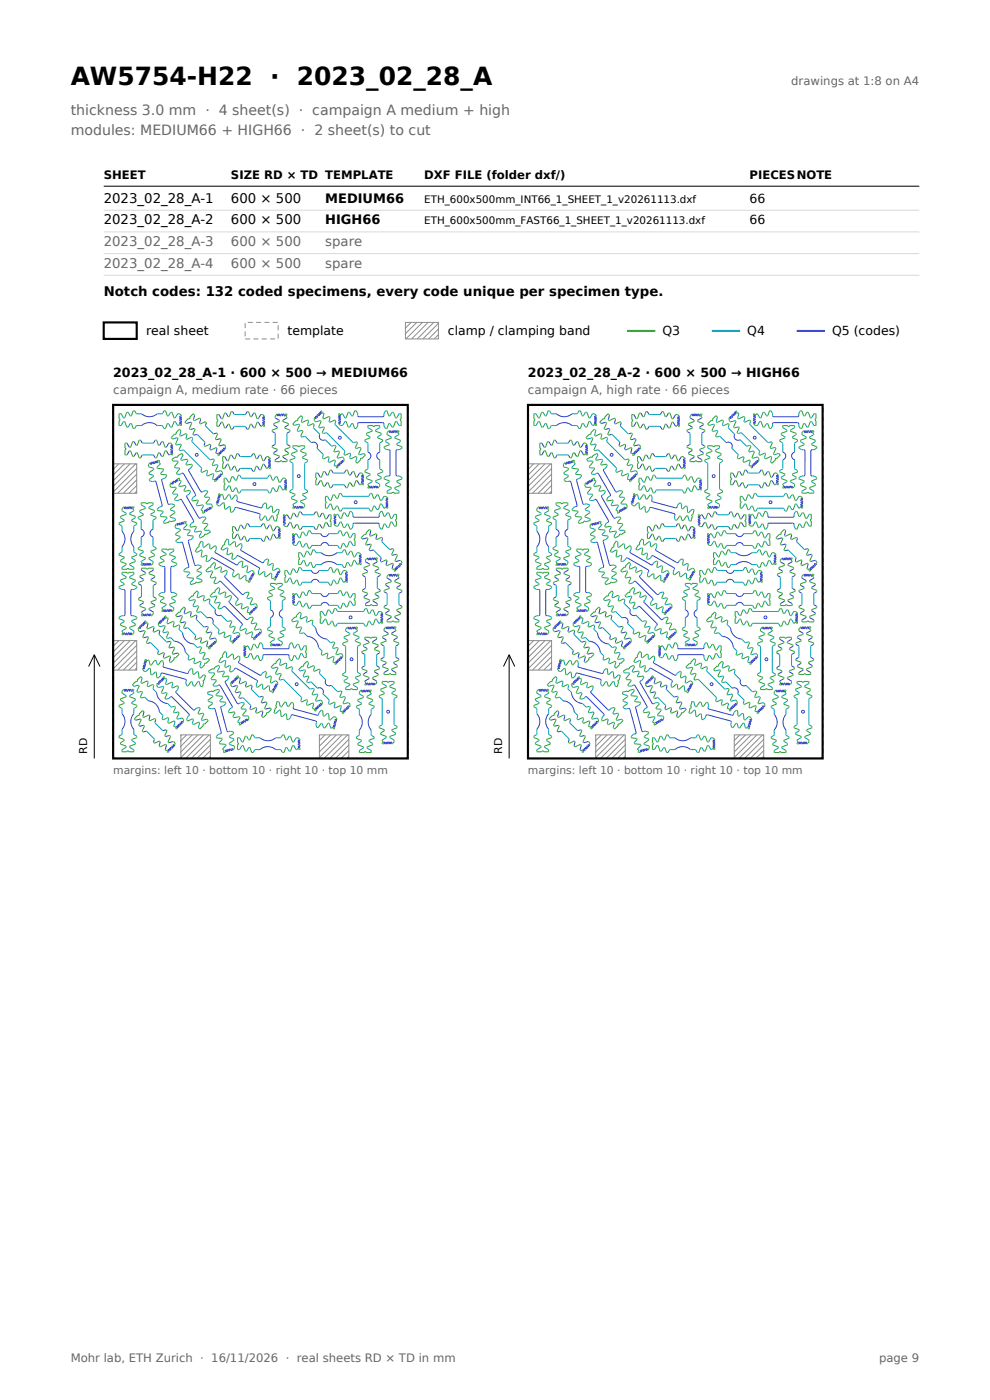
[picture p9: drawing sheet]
<svg xmlns="http://www.w3.org/2000/svg" width="210mm" height="297mm" viewBox="0 0 210 297" stroke-linecap="round" stroke-linejoin="round" font-family="sans-serif">
<defs><g id="words">
<text font-size="5.3" x="15" y="18">AW5754-H22 · 2023_02_28_A</text>
<g font-size="3" fill="#666">
<text x="15" y="24.5">thickness 3.0 mm · 4 sheet(s) · campaign A medium + high</text>
<text x="15" y="28.7">modules: MEDIUM66 + HIGH66 · 2 sheet(s) to cut</text>
</g>
<g font-size="2.8">
<text x="22" y="43">2023_02_28_A-1</text>
<text x="22" y="47.6">2023_02_28_A-2</text>
<text x="49" y="43">600 × 500</text>
<text x="49" y="47.6">600 × 500</text>
<text x="69" y="43">MEDIUM66</text>
<text x="69" y="47.6">HIGH66</text>
<text x="22" y="62.9">Notch codes: 132 coded specimens, every code unique per specimen type.</text>
</g>
<g font-size="2.8" fill="#666">
<text x="22" y="52.2">2023_02_28_A-3</text>
<text x="49" y="52.2">600 × 500</text>
<text x="69" y="52.2">spare</text>
<text x="22" y="56.8">2023_02_28_A-4</text>
<text x="49" y="56.8">600 × 500</text>
<text x="69" y="56.8">spare</text>
</g>
<g font-size="2.7">
<text x="24" y="79.9">2023_02_28_A-1 · 600 × 500 → MEDIUM66</text>
<text x="112" y="79.9">2023_02_28_A-2 · 600 × 500 → HIGH66</text>
</g>
<g font-size="2.6">
<text x="159" y="43">66</text>
<text x="159" y="47.6">66</text>
<text x="31" y="71">real sheet</text>
<text x="61" y="71">template</text>
<text x="95" y="71">clamp / clamping band</text>
<text x="140.5" y="71">Q3</text>
<text x="158.5" y="71">Q4</text>
<text x="176.5" y="71">Q5 (codes)</text>
</g>
<g font-size="2.5" fill="#666">
<text x="167.8" y="18">drawings at 1:8 on A4</text>
<text x="24" y="83.5">campaign A, medium rate · 66 pieces</text>
<text x="112" y="83.5">campaign A, high rate · 66 pieces</text>
<text x="15" y="289">Mohr lab, ETH Zurich · 16/11/2026 · real sheets RD × TD in mm</text>
<text x="186.5" y="289">page 9</text>
</g>
<g font-size="2.5">
<text x="22" y="38">SHEET</text>
<text x="49" y="38">SIZE RD × TD TEMPLATE</text>
<text x="90" y="38">DXF FILE (folder dxf/)</text>
<text x="159" y="38">PIECESNOTE</text>
</g>
<g font-size="2.3">
<text x="18.5" y="159.9" transform="rotate(-90 18.5 159.9)">RD</text>
<text x="106.5" y="159.9" transform="rotate(-90 106.5 159.9)">RD</text>
</g>
<g font-size="2.3" fill="#666">
<text x="24" y="164.2">margins: left 10 · bottom 10 · right 10 · top 10 mm</text>
<text x="112" y="164.2">margins: left 10 · bottom 10 · right 10 · top 10 mm</text>
</g>
<g font-size="2.2">
<text x="90" y="43">ETH_600x500mm_INT66_1_SHEET_1_v20261113.dxf</text>
<text x="90" y="47.6">ETH_600x500mm_FAST66_1_SHEET_1_v20261113.dxf</text>
</g>
</g></defs>
<path d="M22 39.5h173M20 138.9v22M20 138.9l-1.2 2.5M20 138.9l1.2 2.5M108 138.9v22M108 138.9l-1.2 2.5M108 138.9l1.2 2.5" fill="none" stroke="#000" stroke-width=".21"/>
<path d="M22 44.6h173M22 49.2h173M22 53.8h173M22 58.4h173" fill="none" stroke="#d9d9d9" stroke-width=".21"/>
<path d="M22 68.4h7v3.5h-7zM24 85.9h62.5v75h-62.5zM112 85.9h62.5v75h-62.5z" fill="none" stroke="#000" stroke-width=".46"/>
<path d="M52 68.4h7v3.5h-7zM24 85.9h62.5v75h-62.5zM112 85.9h62.5v75h-62.5z" fill="none" stroke="#8c8c8c" stroke-width=".21" stroke-dasharray="1.1 .7" stroke-linecap="butt"/>
<g fill="none" stroke="#8c8c8c" stroke-width=".21">
<path d="M86 68.4h7v3.5h-7zM86 68.4l-.1 .1M87.2 68.4l-1.3 1.3M88.4 68.4l-2.5 2.5M89.6 68.4l-3.5 3.5M90.8 68.4l-3.5 3.5M92 68.4l-3.5 3.5M93 68.6l-3.3 3.3M93 69.8l-2.1 2.1M93 71l-.9 .9M24 98.4h5v6.3h-5zM24 98.4v.1"/>
<path d="M25.2 98.4l-1.2 1.3M26.4 98.4l-2.4 2.5M27.6 98.4l-3.6 3.7M28.8 98.4l-4.8 4.9M29.1 99.4l-5.1 5.1M112 98.4h5v6.3h-5zM112 98.4l-.1 .1M113.2 98.4l-1.3 1.3M114.4 98.4l-2.5 2.5M115.6 98.4l-3.7 3.7M116.8 98.4l-4.9 4.9M117 99.4l-5.1 5.1"/>
<path d="M29.1 100.6l-4.1 4.1M29.1 101.8l-3 2.9M29.1 103l-1.8 1.7M29.1 104.2l-.6 .5M117 100.6l-4.1 4.1M117 101.8l-2.9 2.9M117 103l-1.6 1.7M117 104.2l-.4 .5M24 135.9h5v6.3h-5zM24 135.9v.1M25.2 135.9l-1.2 1.3M26.4 135.9l-2.4 2.5"/>
<path d="M27.6 135.9l-3.6 3.7M28.8 135.9l-4.8 4.9M29.1 136.9l-5.1 5M29.1 138l-4.1 4.2M29.1 139.2l-3 3M112 135.9h5v6.3h-5zM112 135.9l-.1 .1M113.2 135.9l-1.3 1.3M114.4 135.9l-2.5 2.5M115.6 135.9l-3.7 3.7M116.8 135.9l-4.9 4.9M117 136.9l-5.1 5.1"/>
<path d="M117 138.1l-4.1 4.1M117 139.3l-2.9 2.9M29.1 140.4l-1.8 1.8M29.1 141.6l-.6 .6M38.4 155.9h6.2v5h-6.2zM38.4 155.9l-.1 .1M39.6 155.9l-1.3 1.3M40.8 155.9l-2.5 2.5M42 155.9l-3.7 3.7M43.2 155.9l-4.9 4.9M44.4 155.9l-5 5M44.7 156.8l-4.1 4.1"/>
<path d="M44.7 158l-2.9 2.9M44.7 159.2l-1.7 1.7M67.7 155.9h6.3v5h-6.3zM67.7 155.9v.1M68.9 155.9l-1.2 1.3M70.2 155.9l-2.5 2.5M71.4 155.9l-3.7 3.7M72.5 155.9l-4.8 4.9M73.7 155.9l-4.9 5M74 156.8l-4 4.1M74 158l-2.9 2.9M74 159.2l-1.7 1.7"/>
<path d="M117 140.5l-1.6 1.7M117 141.7l-.4 .5M126.4 155.9h6.2v5h-6.2zM126.4 155.9l-.1 .1M127.6 155.9l-1.3 1.3M128.8 155.9l-2.5 2.5M130 155.9l-3.7 3.7M131.2 155.9l-4.9 4.9M132.4 155.9l-5 5M132.7 156.8l-4.1 4.1M132.7 158l-2.9 2.9M132.7 159.2l-1.7 1.7"/>
<path d="M155.8 155.9h6.2v5h-6.2zM155.8 155.9l-.1 .1M156.9 155.9l-1.2 1.2M158.1 155.9l-2.4 2.4M159.4 155.9l-3.7 3.6M160.6 155.9l-4.9 4.8M161.7 155.9l-5 5M162.1 156.8l-4.1 4.1M162.1 158l-2.9 2.9M162.1 159.2l-1.8 1.7M44.7 160.4l-.5 .5M74 160.4l-.4 .5"/>
<path d="M132.7 160.4l-.5 .5M162.1 160.4l-.5 .5"/>
</g>
<path d="M133 70.2h6" fill="none" stroke="#2ba12b" stroke-width=".42"/>
<path d="M151 70.2h6" fill="none" stroke="#009eb8" stroke-width=".42"/>
<path d="M169 70.2h6" fill="none" stroke="#293dcc" stroke-width=".42"/>
<g fill="none" stroke="#2ba12b" stroke-width=".21">
<path d="M25.7 87.8h-.4v1a.19 .19 0 0 1 .1 .2 .19 .19 0 0 1-.1 .2v1l.4 .1M26.2 89.4h.3l.4 1.2h.3M27 94h-.5v1.1a.19 .19 0 0 1 .2 .2 .19 .19 0 0 1-.2 .1v1.1h.5M27.2 87.5h-.3l-.4 1.1h-.3M27.4 95.6h.3l.4 1.2h.4M27.6 89.9h.3l.4 1h.3M28.5 93.7h-.4l-.4 1.2h-.3M28.6 87.2h-.3l-.4 1h-.3M28.9 96.1h.2l.4 1h.3M29.8 93.4h-.3l-.4 1h-.2M31.9 98.2l-.4 .4 .1 .5M32.5 99.3l.1 .3-1 .7 .1 .3"/>
<path d="M32.9 93.4h.3l.4 1h.3M33.3 97.8l.5-.2 .1 .3a.19 .19 0 0 0-.2 .2 .19 .19 0 0 0 .3 .1v.2M33.3 99.1l.1 .3 1.2 .1 .1 .3M33.9 96.1h-.3l-.4 1h-.3M34.3 93.7h.3l.4 1.2h.3M34.8 87.2h.3l.4 1h.3M35.3 95.6h-.3l-.4 1.2h-.3M35.8 89.9h-.3l-.4 1h-.3M35.8 94h.4l.4 .5M36.2 87.5h.3l.4 1.1h.3M36.6 96.1v.4h-.2a.19 .19 0 0 0-.2-.2 .19 .19 0 0 0-.2 .2h-.2M37.2 89.4h-.3l-.4 1.2h-.3"/>
<path d="M37.6 92.9l.2 .2-.6 1.1 .3 .2M37.6 97.8l.2 .2-.8 1 .2 .3M37.7 87.8h.4l.4 .5M38 99.3l.1 .2-.7 .8 .2 .3M38.3 94.2l.2 .2-.5 1 .2 .2M38.3 97.4l.2 .2 1.2-.2 .1 .3M38.4 91.4l-.4-.3-.7 .7v.3h-.2l-.8 .7 .3 .3M38.5 89.9v.3l-.2 .1a.19 .19 0 0 0-.2-.2 .19 .19 0 0 0-.2 .2h-.2M38.8 96.6l-.2-.4-.9 .5-.1 .3-.2-.1-.9 .5 .2 .4M39.4 98.4l.2 .3 1-.2 .2 .3M39.7 92.2l-.3-.2-1.1 .5-.2-.2M40.5 89.6l.2 .2-.5 1.1 .2 .2"/>
<path d="M40.9 93l-.3-.2-1 .4-.2-.2M41.2 90.9l.2 .2-.5 1 .2 .2M41.3 88.1l-.4-.3-.7 .7v.3h-.2l-.7 .7 .3 .3M42.6 88.9l-.3-.2-1.1 .5-.2-.2M43.8 89.7l-.3-.2-1 .4-.2-.2M44 100l-.2-.2-.9 .4-.3-.2M44.7 94.5l-.2-.2-1 .4-.2-.2M45.2 97.4l.3 .2-.5 1 .2 .2M45.8 96.1l.1 .2a.19 .19 0 0 1 .3 0 .19 .19 0 0 1 0 .2l.2 .2 .2-.3M45.9 91.9l.3 .2-.5 1 .2 .2M46 98.6l.2 .2-.5 1.1 .2 .2M46 95.2l-.1-.2-1.2 .5-.2-.3"/>
<path d="M46.5 88h-.5v1a.19 .19 0 0 1 .2 .2 .19 .19 0 0 1-.2 .2v1h.5M46.7 93.1l.2 .2-.5 1.1 .2 .2M46.8 99.9l.4 .3-.1 .6M46.9 89.6h.3l.4 1.1h.4M47.5 94.4l.4 .3-.2 .1 .2 .1-.1 .4M47.7 96.9h-.5v1a.19 .19 0 0 1 .2 .2 .19 .19 0 0 1-.2 .2v1h.5M48 87.7h-.4l-.4 1.1h-.3M48.2 98.5h.2l.5 1.2 .3-.1M48.4 90h.2l.4 1h.3M49.2 96.6h-.3l-.5 1.1h-.2M49.3 87.4l-.3-.1-.4 1.1h-.2M49.6 98.9h.3l.3 1.1h.4"/>
<path d="M50.6 96.3h-.4l-.3 1h-.3M52.4 87.4l.3-.1 .4 1.1h.3M53.4 90h-.3l-.4 1h-.3M53.6 96.3h.4l.3 1h.3M53.8 87.7h.3l.4 1.1h.3M54.6 98.9h-.3l-.3 1.1h-.4M54.8 89.6h-.3l-.4 1.1h-.3M55 96.6h.3l.5 1.1h.2M55.3 88h.4l.4 .4M56 98.5h-.2l-.5 1.2-.3-.1M56.1 90.1v.3h-.2a.19 .19 0 0 0-.2-.1 .19 .19 0 0 0-.2 .1h-.2M56.5 96.9h.5v.2h.2l.1 .3"/>
<path d="M57.3 99v.3l-.2 .1a.19 .19 0 0 0-.2-.2 .19 .19 0 0 0-.2 .2l-.2-.1M57.8 94.6v.3l1 .4v.3M58.1 96v.3l1.1 .4v.3M58.4 97.5v.4h1a.19 .19 0 0 1 .2-.2 .19 .19 0 0 1 .2 .2h1v-.4M58.8 90.6v.2l-1 .4v.4M58.9 87.8l-.3 .2v.2h-.2v.5M59.2 89.1v.3l-1.1 .4v.4M60 89.1v.3l1.2 .4v.4M60.5 90.6l-.1 .2 1.1 .4v.4M60.5 87.8h.3l.1 .3a.19 .19 0 0 0-.2 .2 .19 .19 0 0 0 .2 .1l-.1 .3M61.2 96v.3l-1.2 .4v.3M61.5 94.6v.3l-1.1 .4 .1 .3"/>
<path d="M62.2 95v-.4h1a.19 .19 0 0 0 .2 .2 .19 .19 0 0 0 .2-.2h1v.4M62.5 96.9v.3l-1 .4v.3M63 95.5v.3l-1.2 .4v.3M63.3 90l.2 .2-.5 1.1 .3 .2M63.8 95.5v.3l1.1 .4v.3M64.1 91.3l.1 .2-.4 1 .2 .2M64.2 88.5l-.4-.3-.7 .7v.3h-.2l-.8 .7 .3 .3M64.2 96.9v.3l1 .4v.3M65.4 89.4l-.2-.3-1.1 .5-.2-.2M66.6 90.1l-.2-.2-1 .4-.2-.2M66.7 88.6v.6l.3 .3M67.9 87.4l.2-.2 .2 .1a.19 .19 0 0 0 0 .3 .19 .19 0 0 0 .3 0l.1 .2"/>
<path d="M67.9 89.2l.2 .2-.5 1.1 .2 .3M68.6 90.6l.2 .2-.4 .9 .2 .3M69.8 97.1l-.2-.2-1 .4-.2-.2M70 88.6l-.2-.2-1.1 .5-.2-.2M70.3 99.8l-.3-.1-.4 1.1h-.3M70.9 98.7l.1 .2a.19 .19 0 0 1 .3 0 .19 .19 0 0 1 0 .2l.2 .2 .2-.3M71 94.5l.3 .2-.5 1 .2 .2M71.1 97.8l-.2-.2-1.1 .5-.2-.3M71.2 89.4l-.2-.3-1 .5-.2-.2M71.8 95.7l.2 .2-.5 1.1 .2 .2M71.9 89.8l.3 .5M72.2 90.3h.1"/>
<path d="M72.6 97l.4 .3-.1 .6M72.7 87.8h-.2a.19 .19 0 0 1-.2 .2 .19 .19 0 0 1-.2-.2h-.2v.4M72.7 90.3h-.4M73.1 89.4h.3l.4 1.2h.4M73.4 99.8l.3-.1 .4 1.1h.3M74.2 87.5h-.4l-.4 1.1h-.3M74.4 96.3l-.2-.2-1 .5-.2-.3M74.6 89.9h.3l.3 1h.4M75.6 87.2h-.4l-.3 1h-.3M75.6 93.7l.2 .3-.4 .9 .2 .2M75.7 97l-.2-.2-1.1 .5-.2-.2M76.3 94.9l.3 .3-.5 1.1 .2 .2"/>
<path d="M77.2 96.2l.3 .3-.7 .8a.19 .19 0 0 0-.3 0 .19 .19 0 0 0 0 .2l-.7 .8-.3-.4M77.5 99.8l-.1 .4 1.1 .3v.3M78.1 90.7v-.4h1a.19 .19 0 0 0 .2 .2 .19 .19 0 0 0 .2-.2h1v.4M78.5 92.6v.3l-1.1 .4 .1 .3M78.9 91.2v.3l-1.1 .4v.3M79.7 91.2v.3l1.1 .4v.3M80.1 92.6v.3l1 .4v.3M81.1 99.8v.4l-1 .3v.3M81.7 87.2h.4l.4 1h.2M82.5 94.1v.3l-1 .4v.3M82.6 91.4l-.5 .4v.4M82.7 89.9h-.2l-.4 1h-.4"/>
<path d="M83 92.7v.3l-1.2 .4v.3M83.1 87.5h.4l.4 1.1h.3M83.8 92.7v.3l1.1 .4v.3M84.2 89.4h-.3l-.4 1.2h-.4M84.2 94.1v.3l1 .4v.3M84.2 91.4h.4v.2a.19 .19 0 0 0-.2 .2 .19 .19 0 0 0 .2 .2v.2M84.6 87.8h.5v1a.19 .19 0 0 0-.2 .2 .19 .19 0 0 0 .2 .2v1l-.5 .1M113.7 87.8h-.4v1a.19 .19 0 0 1 .1 .2 .19 .19 0 0 1-.1 .2v1l.4 .1M114.2 89.4h.3l.4 1.2h.3M115 94h-.5v1.1a.19 .19 0 0 1 .2 .2 .19 .19 0 0 1-.2 .1v1.1h.5M115.2 87.5h-.3l-.4 1.1h-.3M115.4 95.6h.3l.4 1.2h.4"/>
<path d="M115.6 89.9h.3l.4 1h.3M116.5 93.7h-.4l-.4 1.2h-.3M116.6 87.2h-.3l-.4 1h-.3M116.9 96.1h.2l.4 1h.3M117.8 93.4h-.3l-.4 1h-.2M119.9 98.2l-.4 .4 .1 .5M120.5 99.3l.1 .3-1 .7 .1 .3M120.9 93.4h.3l.4 1h.3M121.3 97.8l.5-.2 .1 .3a.19 .19 0 0 0-.2 .2 .19 .19 0 0 0 .3 .1v.2M121.3 99.1l.1 .3 1.2 .1 .1 .3M121.9 96.1h-.3l-.4 1h-.3M122.3 93.7h.3l.4 1.2h.3"/>
<path d="M122.8 87.2h.3l.4 1h.3M123.3 95.6h-.3l-.4 1.2h-.3M123.8 89.9h-.3l-.4 1h-.3M123.8 94h.4l.4 .5M124.2 87.5h.3l.4 1.1h.3M124.6 96.1v.4h-.2a.19 .19 0 0 0-.2-.2 .19 .19 0 0 0-.2 .2h-.2M125.2 89.4h-.3l-.4 1.2h-.3M125.6 92.9l.2 .2-.6 1.1 .3 .2M125.6 97.8l.2 .2-.8 1 .2 .3M125.7 87.8h.4l.4 .5M126 99.3l.1 .2-.7 .8 .2 .3M126.3 94.2l.2 .2-.5 1 .2 .2"/>
<path d="M126.3 97.4l.2 .2 1.2-.2 .1 .3M126.4 91.4l-.4-.3-.7 .7v.3h-.2l-.8 .7 .3 .3M126.5 89.9v.3l-.2 .1a.19 .19 0 0 0-.2-.2 .19 .19 0 0 0-.2 .2h-.2M126.8 96.6l-.2-.4-.9 .5-.1 .3-.2-.1-.9 .5 .2 .4M127.4 98.4l.2 .3 1-.2 .2 .3M127.7 92.2l-.3-.2-1.1 .5-.2-.2M128.5 89.6l.2 .2-.5 1.1 .2 .2M128.9 93l-.3-.2-1 .4-.2-.2M129.2 90.9l.2 .2-.5 1 .2 .2M129.3 88.1l-.3-.3-.8 .7v.3h-.2l-.8 .7 .4 .3M130.6 88.9l-.3-.2-1.1 .5-.2-.2M131.8 89.7l-.3-.2-1 .4-.2-.2"/>
<path d="M132 100l-.2-.2-.9 .4-.3-.2M132.7 94.5l-.2-.2-1 .4-.2-.2M133.2 97.4l.3 .2-.5 1 .2 .2M133.8 96.1l.1 .2a.19 .19 0 0 1 .3 0 .19 .19 0 0 1 0 .2l.2 .2 .2-.3M133.9 91.9l.3 .2-.5 1 .2 .2M134 98.6l.2 .2-.5 1.1 .2 .2M134 95.2l-.1-.2-1.2 .5-.2-.3M134.5 88h-.5v1a.19 .19 0 0 1 .2 .2 .19 .19 0 0 1-.2 .2v1h.5M134.7 93.1l.2 .2-.5 1.1 .2 .2M134.8 99.9l.4 .3-.1 .6M134.9 89.6h.3l.4 1.1h.4M135.5 94.4l.4 .3-.2 .1 .2 .1-.1 .4"/>
<path d="M135.7 96.9h-.5v1a.19 .19 0 0 1 .2 .2 .19 .19 0 0 1-.2 .2v1h.5M136 87.7h-.4l-.4 1.1h-.3M136.2 98.5h.2l.5 1.2 .3-.1M136.4 90h.2l.4 1h.3M137.2 96.6h-.3l-.5 1.1h-.2M137.3 87.4l-.3-.1-.4 1.1h-.2M137.6 98.9h.3l.3 1.1h.4M138.6 96.3h-.4l-.3 1h-.3M140.4 87.4l.3-.1 .4 1.1h.3M141.4 90h-.3l-.4 1h-.3M141.6 96.3h.4l.3 1h.3M141.8 87.7h.3l.4 1.1h.3"/>
<path d="M142.6 98.9h-.3l-.3 1.1h-.4M142.8 89.6h-.3l-.4 1.1h-.3M143 96.6h.3l.5 1.1h.2M143.3 88h.4l.4 .4M144 98.5h-.2l-.5 1.2-.3-.1M144.1 90.1v.3h-.2a.19 .19 0 0 0-.2-.1 .19 .19 0 0 0-.2 .1h-.2M144.5 96.9h.5v.2h.2l.1 .3M145.3 99v.3l-.2 .1a.19 .19 0 0 0-.2-.2 .19 .19 0 0 0-.2 .2l-.2-.1M145.8 94.6v.3l1 .4v.3M146.1 96v.3l1.1 .4v.3M146.4 97.5v.4h1a.19 .19 0 0 1 .2-.2 .19 .19 0 0 1 .2 .2h1v-.4M146.8 90.6v.2l-1 .4v.4"/>
<path d="M146.9 87.8l-.3 .2v.2h-.2v.5M147.2 89.1v.3l-1.1 .4v.4M148 89.1v.3l1.2 .4v.4M148.5 90.6l-.1 .2 1.1 .4v.4M148.5 87.8h.3l.1 .3a.19 .19 0 0 0-.2 .2 .19 .19 0 0 0 .2 .1l-.1 .3M149.2 96v.3l-1.2 .4v.3M149.5 94.6v.3l-1.1 .4 .1 .3M150.2 95v-.4h1a.19 .19 0 0 0 .2 .2 .19 .19 0 0 0 .2-.2h1v.4M150.5 96.9v.3l-1 .4v.3M151 95.5v.3l-1.2 .4v.3M151.3 90l.2 .2-.5 1.1 .3 .2M151.8 95.5v.3l1.1 .4v.3"/>
<path d="M152.1 91.3l.1 .2-.4 1 .2 .2M152.2 88.5l-.4-.3-.7 .7v.3h-.2l-.8 .7 .3 .3M152.2 96.9v.3l1 .4v.3M153.4 89.4l-.2-.3-1.1 .5-.2-.2M154.6 90.1l-.2-.2-1 .4-.2-.2M154.7 88.6v.6l.3 .3M155.9 87.4l.2-.2 .2 .1a.19 .19 0 0 0 0 .3 .19 .19 0 0 0 .3 0l.1 .2M155.9 89.2l.2 .2-.5 1.1 .2 .3M156.6 90.6l.2 .2-.4 .9 .2 .3M157.8 97.1l-.2-.2-1 .4-.2-.2M158 88.6l-.2-.2-1.1 .5-.2-.2M158.3 99.8l-.3-.1-.4 1.1h-.3"/>
<path d="M158.9 98.7l.1 .2a.19 .19 0 0 1 .3 0 .19 .19 0 0 1 0 .2l.2 .2 .2-.3M159 94.5l.3 .2-.5 1 .2 .2M159.1 97.8l-.2-.2-1.1 .5-.2-.3M159.2 89.4l-.2-.3-1 .5-.2-.2M159.8 95.7l.2 .2-.5 1.1 .2 .2M159.9 89.8l.3 .5h.5M160.6 97l.4 .3v.5M160.7 87.8h-.2a.19 .19 0 0 1-.2 .2 .19 .19 0 0 1-.2-.2h-.2v.4M160.9 97.8v.1M160.9 97.8h.1M161.1 89.4h.3l.4 1.2h.4M161.4 99.8l.3-.1 .4 1.1h.3"/>
<path d="M162.2 87.5h-.4l-.4 1.1h-.3M162.4 96.3l-.2-.2-1 .5-.2-.3M162.6 89.9h.3l.3 1h.4M163.6 87.2h-.4l-.3 1h-.3M163.6 93.7l.2 .3-.4 .9 .2 .2M163.7 97l-.2-.2-1.1 .5-.2-.2M164.3 94.9l.3 .3-.5 1.1 .2 .2M165.2 96.2l.3 .3-.7 .8a.19 .19 0 0 0-.3 0 .19 .19 0 0 0 0 .2l-.7 .8-.3-.4M165.5 99.8l-.1 .4 1.1 .3v.3M166.1 90.7v-.4h1a.19 .19 0 0 0 .2 .2 .19 .19 0 0 0 .2-.2h1v.4M166.5 92.6v.3l-1.1 .4 .1 .3M166.9 91.2v.3l-1.1 .4v.3"/>
<path d="M167.7 91.2v.3l1.1 .4v.3M168.1 92.6v.3l1 .4v.3M169.1 99.8v.4l-1 .3v.3M169.7 87.2h.4l.4 1h.2M170.5 94.1v.3l-1 .4v.3M170.6 91.4l-.5 .4 .1 .4M170.7 89.9h-.2l-.4 1h-.4M171 92.7v.3l-1.2 .4v.3M171.1 87.5h.4l.4 1.1h.3M171.8 92.7v.3l1.1 .4v.3M172.2 89.4h-.3l-.4 1.2h-.4M172.2 94.1v.3l1 .4v.3"/>
<path d="M172.2 91.4h.4v.2a.19 .19 0 0 0-.2 .2 .19 .19 0 0 0 .2 .2v.2M172.6 87.8h.5v1a.19 .19 0 0 0-.2 .2 .19 .19 0 0 0 .2 .2v1l-.5 .1M25.3 117.4v.4l1 .4v.2M25.6 118.8v.4l1.1 .4v.3M25.9 107.9v.5M25.9 107.9h.1M26.3 110.3v.2l-1 .4v.4M26.4 107.5l-.5 .4M26.7 108.8v.3l-1.1 .4v.4M27.5 108.8v.3l1.2 .4v.4M28 110.3v.2l1 .4v.4M28 107.5h.3l.1 .3a.19 .19 0 0 0-.2 .2 .19 .19 0 0 0 .2 .1l-.1 .3"/>
<path d="M28.7 118.8v.4l-1.2 .4v.3M29 117.4v.4l-1 .4v.2M29.4 116.2v.3l1 .4v.3M29.7 117.6v.3l1.1 .4v.3M30 107.1v-.4h1a.19 .19 0 0 0 .2 .2 .19 .19 0 0 0 .2-.2h1v.4M30 119.1v.2a.19 .19 0 0 1 .1 .2 .19 .19 0 0 1-.1 .2v.2h.3M30.4 109v.3l-1 .4v.3M30.8 107.6v.3l-1.1 .4v.3M31.6 107.6v.3l1.1 .4v.3M32 109v.3l1.1 .4-.1 .3M32.4 119.1l.1 .4M32.4 119.5l-.4 .4"/>
<path d="M32.4 119.5h.1M32.5 100.8l.1 .3-.9 .6 .1 .3M32.7 117.6v.3l-1.1 .4v.3M33 116.2l.1 .3-1.1 .4v.3M33.4 108l.1 .3 1 .1 .1 .3M34 109.2l.1 .4 1.2 .1 .1 .3M34.1 100.4l.1 .2 1.1 .1v.4M34.4 116.9v-.4h1a.19 .19 0 0 0 .2 .2 .19 .19 0 0 0 .2-.2h1v.4M34.8 118.8v.3l-1 .4v.3M35.2 117.4v.3l-1.1 .4v.3M36 117.4v.3l1.1 .4v.3M36.3 102.4l-.3 .6 .3 .4"/>
<path d="M36.4 118.8v.3l1.1 .4-.1 .3M36.9 107l.1 .4-.9 .6 .1 .3M37 108.5l.1 .3-1 .7 .1 .2M37.1 110l.1 .4-1 .3a.19 .19 0 0 0-.2-.1 .19 .19 0 0 0-.2 .2l-1 .2-.1-.4M37.2 103.4l.2 .2-.8 .9 .2 .3M37.5 111.1l-.4 .5 .2 .4M37.6 104.8l.1 .3-.7 .8 .2 .3M37.6 101.7l.4-.3 .1 .2a.19 .19 0 0 0 0 .3 .19 .19 0 0 0 .2 0l.1 .3M37.9 103l.2 .2 1.2-.2 .1 .3M38.1 113.8l.1 .2-.9 .7 .1 .3M38.2 112.3l.1 .2-1 .7 .1 .4M39 110.7l.4-.1 .1 .2a.19 .19 0 0 0-.1 .2 .19 .19 0 0 0 .2 .2v.2"/>
<path d="M39 112.1v.2l1.2 .1 .1 .4M39 104l.2 .2 1-.2 .2 .3M39.8 113.3v.3l1.1 .1 .1 .3M40.3 111.5l.2 .3 1-.2 .2 .3M40.7 106l.2 .3 1-.2 .2 .2M41.3 112.6l.1 .3 1.2-.2 .1 .2M41.7 107l.1 .3 1.2-.2 .2 .2M42.6 120l.1 .3-.9 .6 .1 .3M42.6 116.7l.3 .1-.2 1.2 .3 .2M42.7 108.2l.1 .2a.19 .19 0 0 1 .2 0 .19 .19 0 0 1 0 .3l.1 .2 .4-.3M43 115.1l-.3-.3-.6 .9a.19 .19 0 0 1 .1 .3 .19 .19 0 0 1-.2 0l-.6 .9 .4 .3M43.5 109.7l.2 .3-.7 .8 .1 .2"/>
<path d="M43.7 117.8l.2 .1-.2 1.1 .3 .1M43.9 104.1l.2 .3-.7 .8 .1 .3M43.9 111l.2 .3-.8 1 .1 .2M44.3 105.5l.2 .3-.8 .9 .2 .2M44.4 112.5l.2 .4-.9 .5a.19 .19 0 0 0-.2-.1 .19 .19 0 0 0-.1 .3l-.9 .5-.2-.4M44.5 115.5l-.3-.1-.9 .7-.3-.1M44.8 106.9l.2 .4-.2 .6M45.1 101.6l.1 .2a.19 .19 0 0 1 .3 0 .19 .19 0 0 1 0 .2l.2 .2 .2-.3M45.3 100.7l-.1-.2-1.2 .5-.2-.3M45.7 119.6l-.3-.3-.7 .7v.3h-.3l-.7 .7 .3 .4M45.9 116l-.3-.2-.9 .7-.2-.2M45.9 106.7l.3 .5 .4 .1"/>
<path d="M47.2 105l-.2-.1a.19 .19 0 0 1-.2 .1 .19 .19 0 0 1-.1-.2h-.2l-.1 .3M47.3 106.7h.2l.2 1.2 .3 .1M48 101.5h-.5v1a.19 .19 0 0 1 .2 .2 .19 .19 0 0 1-.2 .2v1h.5M48.1 116.2l.2 .2-.2 1.2 .3 .1M48.5 103.1h.2l.5 1.1h.3M48.5 114.6l-.4-.2-.5 .8a.19 .19 0 0 1 .1 .3 .19 .19 0 0 1-.3 .1l-.5 .9 .4 .2M48.5 107.5h.3l.1 1.1 .3 .1M48.8 105.1l-.3-.1-.7 1-.3-.1M49.1 117.3l.3 .1-.2 1.1 .3 .2M49.5 101.2h-.3l-.5 1.1h-.2M49.8 111.8h-.5v1a.19 .19 0 0 1 .2 .2 .19 .19 0 0 1-.2 .2v1h.5M49.9 103.5h.3l.3 1h.4"/>
<path d="M50 115.1l-.3-.2-1 .8-.2-.2M50.2 105.1l-.3-.1-.7 .9-.2-.1M50.2 113.4h.3l.4 1.1h.4M50.9 100.9l-.4-.1-.3 1.1h-.3M51.2 119l.3 .2-.2 1.1 .3 .1M51.3 111.4h-.4l-.4 1.2h-.3M51.3 115.5l-.3-.2-.8 .7-.2-.1M51.7 113.8h.2l.4 1h.4M52.7 111.1h-.4l-.4 1h-.2M55.7 111.1h.3l.4 1h.3M56.2 106.7l.3 .1 .1 1.1h.3M56.4 109.6l-.2-.1-.7 .9-.3-.1"/>
<path d="M56.7 118.6l.3 .1-.2 1.1 .2 .1M56.7 113.8h-.3l-.4 1h-.3M57.1 100.9l.3-.1 .4 1.1h.3M57.1 111.4h.3l.4 1.2h.3M57.4 107.4l.3 .1 .2 1.2h.2M57.7 119.5l.3 .2-.2 1.2 .2 .1M57.9 109.5l-.2-.1-.7 1-.4-.1M58.1 103.5h-.3l-.4 1h-.3M58.1 113.4h-.3l-.4 1.1h-.3M58.4 101.2h.4l.4 1.1h.3M58.6 111.8l.4-.1v.2h.2l.2 .3M58.8 108.1l.4 .1-.2 1a.19 .19 0 0 0-.3 .1 .19 .19 0 0 0 .2 .2l-.3 1-.4-.1"/>
<path d="M59.4 113.8v.4h-.2a.19 .19 0 0 0-.2-.2 .19 .19 0 0 0-.2 .2h-.2M59.5 103.1h-.3l-.4 1.1h-.4M60.1 111.2l.4 .5h.5M60.4 101.4l-.5 .1M60.4 101.5h.1M60.4 101.5l.4 .4M60.8 103.6v.3h-.3a.19 .19 0 0 0-.1-.1 .19 .19 0 0 0-.2 .1h-.3M61 109.2h-.3a.19 .19 0 0 1-.2 .2 .19 .19 0 0 1-.1-.2h-.3v.4M61.4 110.8h.3l.4 1.2h.4M61.5 104.1v.3l1 .4v.3M61.8 105.5v.3l1.2 .4v.3M62.1 115.2l.3 .5h.5"/>
<path d="M62.2 107l-.1 .2a.19 .19 0 0 1 .2 .2 .19 .19 0 0 1-.2 .2l.1 .2h.3M62.5 108.9h-.4l-.4 1.2h-.3M62.9 111.3h.2l.4 1h.3M62.9 113.2h-.2a.19 .19 0 0 1-.2 .2 .19 .19 0 0 1-.2-.2h-.2v.4M63.4 114.9h.2l.5 1.1h.3M63.8 117.3h-.4v1a.19 .19 0 0 1 .1 .2 .19 .19 0 0 1-.1 .2v1h.4M63.8 108.6h-.3l-.4 1h-.2M64.3 118.9h.3l.4 1.1h.3M64.4 112.9h-.3l-.5 1.2h-.2M64.6 107v.4l-.5 .4M64.8 115.3h.3l.4 1h.3M64.9 105.5v.3l-1.1 .4v.3"/>
<path d="M65.2 104.1v.3l-1 .4v.3M65.3 117h-.3l-.4 1.1h-.3M65.7 119.4l.3-.1 .4 1.1h.3M65.8 112.6h-.3l-.4 1h-.3M66.7 116.7h-.3l-.4 1h-.3M66.9 108.6h.3l.4 1h.3M67.4 100.4h-.4v1a.19 .19 0 0 1 .2 .2 .19 .19 0 0 1-.2 .2v1h.4M67.9 111.3h-.3l-.4 1h-.3M67.9 102h.3l.4 1.1h.3M68.3 108.9h.3l.4 1.2h.3M68.9 100.1h-.3l-.4 1.1h-.3M69.3 110.8h-.3l-.4 1.2h-.3"/>
<path d="M69.3 102.4h.3l.4 1h.3M69.5 105.3h-.5v1.1a.19 .19 0 0 1 .2 .1 .19 .19 0 0 1-.2 .2v1.1h.5M69.8 109.2h.4v1.1a.19 .19 0 0 0-.2 .2 .19 .19 0 0 0 .2 .1v1.1h-.4M69.9 107l.3-.1 .4 1.2h.4M70.9 111.1l.3 .5h.5M71 105h-.4l-.4 1.1h-.3M71.4 107.4h.2l.4 1h.4M71.7 109.1h-.2a.19 .19 0 0 1-.2 .2 .19 .19 0 0 1-.2-.2h-.2v.4M72 112.6h.3l.4 1h.3M72.2 110.8h.2l.4 1.1h.4M72.4 104.7h-.4l-.4 1h-.2M72.9 116.7h.3l.4 1h.3"/>
<path d="M73 115.3h-.3l-.4 1h-.3M73.2 108.8h-.4l-.4 1.2h-.2M73.4 112.9h.3l.4 1.2h.3M73.6 111.2h.3l.3 1h.4M73.9 119.4l-.3-.1-.4 1.1h-.3M74.3 117h.3l.4 1.1h.3M74.4 102.4h-.3l-.4 1h-.3M74.4 114.9h-.3l-.4 1.1h-.3M74.6 108.5h-.4l-.3 1h-.3M74.8 100.1h.3l.4 1.1h.3M74.9 113.2h.4v1.1a.19 .19 0 0 0-.2 .2 .19 .19 0 0 0 .2 .1v1.1h-.4M75.3 118.9h-.3l-.4 1.1h-.3"/>
<path d="M75.8 117.3h.4l.4 .5M75.8 102h-.3l-.4 1.1h-.3M76.3 100.4l.4-.1 .4 .5M76.6 119.4v.3l-.2 .1a.19 .19 0 0 0-.2-.2 .19 .19 0 0 0-.2 .2l-.2-.1M77.1 102.5v.3h-.2a.19 .19 0 0 0-.2-.1 .19 .19 0 0 0-.2 .1h-.2M77.8 101.2v.3l1.1 .5v.2M77.9 114.1l.2 .2-.6 1.1 .3 .2M78 118.4l-.5 .3 .1 .5M78.1 102.7l-.1 .2a.19 .19 0 0 1 .2 .2 .19 .19 0 0 1-.2 .2l.1 .2h.3M78.4 119.7v.3l-1.2 .4v.3M78.5 104.7h.4l.4 1h.2M78.6 115.4l.2 .2-.5 1 .2 .2"/>
<path d="M78.7 112.6l-.4-.3-.7 .8v.2h-.2l-.8 .7 .3 .4M79.2 119.7v.3l1.1 .4v.3M79.5 107.4h-.2l-.4 1h-.4M79.7 118.4h.3v.2a.19 .19 0 0 0-.2 .2 .19 .19 0 0 0 .2 .2v.2M79.9 105h.4l.4 1.1h.3M79.9 113.5l-.2-.3-1.1 .6-.2-.2M80.5 102.7v.5l-.5 .3M80.8 108.5h.3l.4 1h.2M80.8 101.2v.3l-1.1 .5v.2M81 107l-.3-.1-.4 1.2h-.4M81.1 114.2l-.2-.2-1 .5-.2-.2M81.5 101.3v.3l1 .4v.3"/>
<path d="M81.7 111.2h-.2l-.4 1h-.3M81.8 102.7v.3l1.2 .4v.3M81.9 105.3h-.5M81.9 105.3h.1M81.9 105.3l.4 .5M82.1 119l-.2-.2-1 .4-.2-.2M82.1 108.8h.4l.4 1.2h.3M82.1 104.2l.1 .4h1a.19 .19 0 0 1 .2-.2 .19 .19 0 0 1 .2 .2h1v-.4M82.3 107.4l-.1 .4h-.2a.19 .19 0 0 0-.2-.2 .19 .19 0 0 0-.2 .2h-.2M83.2 110.8h-.3l-.4 1.1h-.4M83.3 116.4l.2 .2-.4 1 .2 .2M83.4 119.7l-.2-.2-1.1 .5-.2-.2"/>
<path d="M83.6 109.1h.5v1.1a.19 .19 0 0 0-.2 .2 .19 .19 0 0 0 .2 .1v1.1h-.5M84.1 117.6l.2 .2-.5 1.1 .2 .2M84.9 118.9l.3 .3v.6M84.9 102.7v.3l-1.1 .4v.3M85.2 101.3v.3l-1 .4v.3M113.3 117.4v.4l1 .4v.2M113.6 118.8v.4l1.1 .4v.3M114.3 110.3v.2l-1 .4v.4M114.4 107.5l-.5 .4v.5M114.7 108.8v.3l-1.1 .4v.4M115.5 108.8v.3l1.2 .4v.4M116 110.3v.2l1 .4v.4"/>
<path d="M116 107.5h.3l.1 .3a.19 .19 0 0 0-.2 .2 .19 .19 0 0 0 .2 .1l-.1 .3M116.7 118.8v.4l-1.2 .4v.3M117 117.4v.4l-1 .4v.2M117.4 116.2v.3l1 .4v.3M117.7 117.6v.3l1.1 .4v.3M118 107.1v-.4h1a.19 .19 0 0 0 .2 .2 .19 .19 0 0 0 .2-.2h1v.4M118 119.1v.2a.19 .19 0 0 1 .1 .2 .19 .19 0 0 1-.1 .2v.2h.3M118.4 109v.3l-1 .4v.3M118.8 107.6v.3l-1.1 .4v.3M119.6 107.6v.3l1.1 .4v.3M120 109v.3l1.1 .4-.1 .3M120.4 119.1l.1 .4"/>
<path d="M120.4 119.5l-.4 .4M120.4 119.5h.1M120.5 100.8l.1 .3-.9 .6 .1 .3M120.7 117.6v.3l-1.1 .4v.3M121 116.2l.1 .3-1.1 .4v.3M121.4 108l.1 .3 1 .1 .1 .3M122 109.2l.1 .4 1.2 .1 .1 .3M122.1 100.4l.1 .2 1.1 .1v.4M122.4 116.9v-.4h1a.19 .19 0 0 0 .2 .2 .19 .19 0 0 0 .2-.2h1v.4M122.8 118.8v.3l-1 .4v.3M123.2 117.4v.3l-1.1 .4v.3M124 117.4v.3l1.1 .4v.3"/>
<path d="M124.3 102.4l-.3 .6 .3 .4M124.4 118.8v.3l1.1 .4-.1 .3M124.9 107l.1 .4-.9 .6 .1 .3M125 108.5l.1 .3-1 .7 .1 .2M125.1 110l.1 .4-1 .3a.19 .19 0 0 0-.2-.1 .19 .19 0 0 0-.2 .2l-1 .2-.1-.4M125.2 103.4l.2 .2-.8 .9 .2 .3M125.5 111.1l-.4 .5 .2 .4M125.6 104.8l.1 .3-.7 .8 .2 .3M125.6 101.7l.4-.3 .1 .2a.19 .19 0 0 0 0 .3 .19 .19 0 0 0 .2 0l.1 .3M125.9 103l.2 .2 1.2-.2 .1 .3M126.1 113.8l.1 .2-.9 .7 .1 .3M126.2 112.3l.1 .2-1 .7 .1 .4"/>
<path d="M127 110.7l.4-.1 .1 .2a.19 .19 0 0 0-.1 .2 .19 .19 0 0 0 .2 .2v.2M127 112.1v.2l1.2 .1 .1 .4M127 104l.2 .2 1-.2 .2 .3M127.8 113.3v.3l1.1 .1 .1 .3M128.3 111.5l.2 .3 1-.2 .2 .3M128.7 106l.2 .3 1-.2 .2 .2M129.3 112.6l.1 .3 1.2-.2 .1 .2M129.7 107l.1 .3 1.2-.2 .2 .2M130.6 120l.1 .3-.9 .6 .1 .3M130.6 116.7l.3 .1-.2 1.2 .3 .2M130.7 108.2l.1 .2a.19 .19 0 0 1 .2 0 .19 .19 0 0 1 0 .3l.1 .2 .4-.3M131 115.1l-.3-.3-.6 .9a.19 .19 0 0 1 .1 .3 .19 .19 0 0 1-.2 0l-.6 .9 .4 .3"/>
<path d="M131.5 109.7l.2 .3-.7 .8 .1 .2M131.7 117.8l.2 .1-.2 1.1 .3 .1M131.9 104.1l.2 .3-.7 .8 .1 .3M131.9 111l.2 .3-.8 1 .1 .2M132.3 105.5l.2 .3-.8 .9 .2 .2M132.4 112.5l.2 .4-.9 .5a.19 .19 0 0 0-.2-.1 .19 .19 0 0 0-.1 .3l-.9 .5-.2-.4M132.5 115.5l-.3-.1-.9 .7-.3-.1M132.8 106.9l.2 .4-.2 .6M133.1 101.6l.1 .2a.19 .19 0 0 1 .3 0 .19 .19 0 0 1 0 .2l.2 .2 .2-.3M133.3 100.7l-.1-.2-1.1 .5-.3-.3M133.7 119.6l-.3-.3-.7 .7v.3h-.3l-.7 .7 .3 .4M133.9 116l-.3-.2-.9 .7-.2-.2"/>
<path d="M133.9 106.7l.3 .5 .4 .1M135.2 104.9h-.2a.19 .19 0 0 1-.2 .1 .19 .19 0 0 1-.1-.2h-.2l-.1 .3M135.2 105h.1M135.3 106.7h.2l.2 1.2 .3 .1M136 101.5h-.5v1a.19 .19 0 0 1 .2 .2 .19 .19 0 0 1-.2 .2v1h.5M136.1 116.2l.2 .2-.2 1.2 .3 .1M136.5 103.1h.2l.5 1.1h.3M136.5 114.6l-.4-.2-.5 .8a.19 .19 0 0 1 .1 .3 .19 .19 0 0 1-.3 .1l-.5 .9 .4 .2M136.5 107.5h.3l.1 1.1 .3 .1M136.8 105.1l-.3-.1-.7 1-.3-.1M137.1 117.3l.3 .1-.2 1.1 .3 .2M137.5 101.2h-.3l-.5 1.1h-.2"/>
<path d="M137.8 111.8h-.5v1a.19 .19 0 0 1 .2 .2 .19 .19 0 0 1-.2 .2v1h.5M137.9 103.5h.3l.3 1h.4M138 115.1l-.3-.2-1 .8-.2-.2M138.2 105.1l-.3-.1-.7 .9-.2-.1M138.2 113.4h.3l.4 1.1h.4M138.9 100.9l-.4-.1-.3 1.1h-.3M139.2 119l.3 .2-.2 1.1 .3 .1M139.3 111.4h-.4l-.4 1.2h-.3M139.3 115.5l-.3-.2-.8 .7-.2-.1M139.7 113.8h.2l.4 1h.3M140.6 111.1h-.3l-.4 1h-.2M143.7 111.1h.3l.4 1h.3"/>
<path d="M144.2 106.7l.3 .1 .1 1.1h.3M144.4 109.6l-.2-.1-.7 .9-.3-.1M144.7 118.6l.3 .1-.2 1.1 .2 .1M144.7 113.8h-.3l-.4 1h-.3M145.1 100.9l.3-.1 .4 1.1h.2M145.1 111.4h.3l.4 1.2h.3M145.4 107.4l.3 .1 .2 1.2h.2M145.7 119.5l.3 .2-.2 1.2 .2 .1M145.9 109.5l-.2-.1-.7 1-.4-.1M146 103.5h-.2l-.4 1h-.3M146.1 113.4h-.3l-.4 1.1h-.3M146.4 101.2h.4l.4 1.1h.3"/>
<path d="M146.6 111.8l.4-.1v.2h.2l.2 .3M146.8 108.1l.4 .1-.2 1a.19 .19 0 0 0-.3 .1 .19 .19 0 0 0 .2 .2l-.3 1-.4-.1M147.4 113.8v.4h-.2a.19 .19 0 0 0-.2-.2 .19 .19 0 0 0-.2 .2h-.2M147.5 103.1h-.3l-.4 1.1h-.4M147.9 101.5h.5l.4 .4M148.1 111.2l.4 .5h.5M148.8 103.6v.3h-.3a.19 .19 0 0 0-.1-.1 .19 .19 0 0 0-.2 .1h-.3M149 109.2h-.3a.19 .19 0 0 1-.2 .2 .19 .19 0 0 1-.1-.2h-.3v.4M149.4 110.8h.3l.4 1.2h.4M149.5 104.1v.3l1 .4v.3M149.8 105.5v.3l1.2 .4v.3M150.1 115.2l.3 .5h.5"/>
<path d="M150.2 107l-.1 .2a.19 .19 0 0 1 .2 .2 .19 .19 0 0 1-.2 .2l.1 .2h.3M150.5 108.9h-.4l-.4 1.2h-.3M150.9 111.3h.2l.4 1h.3M150.9 113.2h-.2a.19 .19 0 0 1-.2 .2 .19 .19 0 0 1-.2-.2h-.2v.4M151.4 114.9h.2l.5 1.1h.3M151.8 117.3h-.4v1a.19 .19 0 0 1 .1 .2 .19 .19 0 0 1-.1 .2v1h.4M151.8 108.6h-.3l-.4 1h-.2M152.1 107.8h.1M152.2 107.8h.1M152.3 118.9h.3l.4 1.1h.3M152.4 112.9h-.3l-.5 1.2h-.2M152.6 107v.4l-.3 .4"/>
<path d="M152.8 115.3h.3l.4 1h.3M152.9 105.5v.3l-1.1 .4v.3M153.2 104.1v.3l-1 .4v.3M153.3 117h-.3l-.4 1.1h-.3M153.7 119.4l.3-.1 .4 1.1h.3M153.8 112.6h-.3l-.4 1h-.3M154.7 116.7h-.3l-.4 1h-.3M154.9 108.6h.3l.4 1h.3M155.4 100.4h-.4v1a.19 .19 0 0 1 .2 .2 .19 .19 0 0 1-.2 .2v1h.4M155.9 111.3h-.3l-.4 1h-.3M155.9 102h.3l.4 1.1h.3M156.3 108.9h.3l.4 1.2h.3"/>
<path d="M156.9 100.1h-.3l-.4 1.1h-.3M157.3 110.8h-.3l-.4 1.2h-.3M157.3 102.4h.3l.4 1h.3M157.5 105.3h-.5v1.1a.19 .19 0 0 1 .2 .1 .19 .19 0 0 1-.2 .2v1.1h.5M157.8 109.2h.4v1.1a.19 .19 0 0 0-.2 .2 .19 .19 0 0 0 .2 .1v1.1h-.4M157.9 107l.3-.1 .4 1.2h.4M158.9 111.1l.3 .5h.5M159 105h-.4l-.4 1.1h-.3M159.4 107.4h.2l.4 1h.4M159.7 109.1h-.2a.19 .19 0 0 1-.2 .2 .19 .19 0 0 1-.2-.2h-.2v.4M160 112.6h.3l.4 1h.3M160.2 110.8h.2l.4 1.1h.4"/>
<path d="M160.4 104.7h-.4l-.4 1h-.2M160.9 116.7h.3l.4 1h.3M161 115.3h-.3l-.4 1h-.3M161.2 108.8h-.4l-.4 1.2h-.2M161.4 112.9h.3l.4 1.2h.3M161.6 111.2h.3l.3 1h.4M161.9 119.4l-.3-.1-.4 1.1h-.3M162.3 117h.3l.4 1.1h.3M162.4 102.4h-.3l-.4 1h-.3M162.4 114.9h-.3l-.4 1.1h-.3M162.6 108.5h-.4l-.3 1h-.3M162.8 100.1h.3l.4 1.1h.3"/>
<path d="M162.9 113.2h.4v1.1a.19 .19 0 0 0-.2 .2 .19 .19 0 0 0 .2 .1v1.1h-.4M163.3 118.9h-.3l-.4 1.1h-.3M163.8 117.3h.4l.4 .5M163.8 102h-.3l-.4 1.1h-.3M164.3 100.4l.4-.1 .4 .5M164.6 119.4v.3l-.2 .1a.19 .19 0 0 0-.2-.2 .19 .19 0 0 0-.2 .2l-.2-.1M165.1 102.5v.3h-.2a.19 .19 0 0 0-.2-.1 .19 .19 0 0 0-.2 .1h-.2M165.8 101.2v.3l1.1 .5v.2M165.9 114.1l.2 .2-.6 1.1 .3 .2M166 118.4l-.5 .3 .1 .5M166.1 102.7l-.1 .2a.19 .19 0 0 1 .2 .2 .19 .19 0 0 1-.2 .2l.1 .2h.3M166.4 119.7v.3l-1.2 .4v.3"/>
<path d="M166.5 104.7h.4l.4 1h.2M166.6 115.4l.2 .2-.5 1 .2 .2M166.7 112.6l-.4-.3-.7 .8v.2h-.2l-.8 .7 .3 .4M167.2 119.7v.3l1.1 .4v.3M167.5 107.4h-.2l-.4 1h-.4M167.7 118.4h.3v.2a.19 .19 0 0 0-.2 .2 .19 .19 0 0 0 .2 .2v.2M167.9 105h.4l.4 1.1h.3M167.9 113.5l-.2-.3-1.1 .6-.2-.2M168.5 102.7v.4M168.5 103.2l-.5 .3M168.5 103.2h.1M168.8 108.5h.3l.4 1h.2"/>
<path d="M168.8 101.2v.3l-1.1 .5v.2M169 107l-.3-.1-.4 1.2h-.4M169.1 114.2l-.2-.2-1 .5-.2-.2M169.4 105.3h.5l.4 .5M169.5 101.3v.3l1 .4v.3M169.7 111.2h-.2l-.4 1h-.3M169.8 102.7v.3l1.2 .4v.3M170.1 119l-.2-.2-1 .4-.2-.2M170.1 108.8h.4l.4 1.2h.3M170.2 104.2v.4h1a.19 .19 0 0 1 .2-.2 .19 .19 0 0 1 .2 .2h1v-.4M170.3 107.4l-.1 .4h-.2a.19 .19 0 0 0-.2-.2 .19 .19 0 0 0-.2 .2h-.2M171.2 110.8h-.3l-.4 1.1h-.4"/>
<path d="M171.3 116.4l.2 .2-.4 1 .2 .2M171.4 119.7l-.2-.2-1.1 .5-.2-.2M171.6 109.1h.5v1.1a.19 .19 0 0 0-.2 .2 .19 .19 0 0 0 .2 .1v1.1h-.5M172.1 117.6l.2 .2-.5 1.1 .2 .2M172.9 118.9l.3 .3v.6M172.9 102.7v.3l-1.1 .4v.3M173.2 101.3v.3l-1 .4v.3M25.3 130.9v.4l1 .3v.3M25.6 132.3v.4l1.1 .4v.2M25.9 121.9v-.5h1a.19 .19 0 0 0 .2 .2 .19 .19 0 0 0 .2-.2h1v.5M25.9 133.8v.2a.19 .19 0 0 1 .2 .2 .19 .19 0 0 1-.2 .2v.2h.4M25.9 120.3v.5h1a.19 .19 0 0 1 .2-.2 .19 .19 0 0 1 .2 .2h1v-.5"/>
<path d="M26.3 123.8v.2l-1 .4v.3M26.7 122.3v.3l-1.1 .4v.4M27.5 122.3v.3l1.2 .4v.4M27.9 134.6h.1M28 123.8v.2l1 .4v.3M28 134.6h.1M28.3 133.8l.1 .5-.4 .3M28.7 132.3v.4l-1.2 .4v.2M29 130.9v.4l-1 .3v.3M29.4 126.9v.3l1 .4v.3M29.4 133.1l-.1 .6 .4 .3M29.7 128.3v.3l1.2 .5v.2"/>
<path d="M30 121v-.5h1.1a.19 .19 0 0 0 .2 .2 .19 .19 0 0 0 .1-.2h1.1v.5M30 129.8v.2a.19 .19 0 0 1 .2 .2 .19 .19 0 0 1-.2 .2v.2h.4M30.4 122.9v.3l-1 .3v.4M30.6 131.9l.2-.2 .2 .2a.19 .19 0 0 0 0 .2 .19 .19 0 0 0 .3 0l.1 .2M30.6 133.8l.2 .2-.5 1.1 .2 .2M30.9 121.5v.2l-1.2 .5v.3M31.3 135.1l.2 .2-.5 1 .3 .2M31.7 121.5l-.1 .2 1.2 .5v.3M32.1 122.9v.3l1 .3v.4M32.5 129.8v.5l-.5 .3M32.7 133.1l-.2-.2-1.1 .5-.2-.2M32.8 128.3v.3l-1.2 .5 .1 .2"/>
<path d="M33.1 126.9v.3l-1 .4v.3M33.7 132l-.1 .6 .3 .4M33.8 126v.4l1 .3v.3M33.9 133.9l-.2-.2-1 .4-.2-.2M34.1 127.4v.3l1.1 .5v.2M34.4 128.9v.2a.19 .19 0 0 1 .1 .2 .19 .19 0 0 1-.1 .2v.2h.3M34.8 130.9l.3-.2 .2 .1a.19 .19 0 0 0 0 .2 .19 .19 0 0 0 .2 0l.2 .2M34.8 132.7l.2 .2-.5 1.1 .3 .2M34.9 138.6l-.2-.2-1 .5-.3-.2M35.5 134l.2 .2-.4 1 .2 .2M36.1 136.1l.2 .2-.5 1 .2 .2M36.2 139.3l-.2-.2-1.1 .6-.3-.3"/>
<path d="M36.8 137.3l.2 .2-.5 1.1 .2 .2M36.8 128.9v.5l-.4 .3M36.9 132.1l-.2-.3-1.1 .5-.2-.2M37.1 127.4v.3l-1.1 .5v.2M37.4 126l.1 .4-1.1 .3v.3M37.6 138.5l.4 .3-.8 .8a.19 .19 0 0 0-.2 0 .19 .19 0 0 0 0 .2l-.8 .8-.3-.3M38.1 132.8l-.2-.2-1 .4-.2-.2M38.5 130.6l.2 .2-.5 1.1 .2 .2M39 121l.1 .3 1.1 .1v.2M39.2 131.9l.2 .2-.5 1 .3 .2M39.3 129.1l-.3-.3-.7 .7v.3h-.3l-.7 .7 .3 .3M39.7 122.2l.1 .3 1.2 .1v.3"/>
<path d="M40.6 130l-.2-.3-1.2 .5-.1-.2M41.2 127.2l.2 .2-.5 1.1 .3 .2M41.3 139.8l-.2-.2-1 .4-.2-.2M41.8 130.7l-.2-.2-1 .4-.2-.2M41.9 128.5l.2 .2-.4 1 .2 .2M42.1 125.7l-.4-.3-.7 .7v.3h-.3l-.7 .7 .3 .3M42.5 137.2l.3 .2-.5 1 .2 .2M42.6 121.4l.1 .3-1 .7 .1 .3M42.7 122.9l.1 .5-1 .2a.19 .19 0 0 0-.2-.1 .19 .19 0 0 0-.1 .2l-1 .3-.1-.4M42.7 135.5l-.1-.2-1 .4-.3-.2M43.3 138.4l.2 .2-.5 1.1 .2 .2M43.3 126.5l-.2-.2-1.1 .5-.2-.2"/>
<path d="M43.8 137.1l.2 .2a.19 .19 0 0 1 .2 0 .19 .19 0 0 1 0 .2l.2 .2 .3-.3M43.9 132.9l.3 .2-.5 1 .2 .2M44.1 136.2l-.2-.2-1.1 .5-.3-.3M44.1 139.7l.3 .3-.7 .7a.19 .19 0 0 0-.3 0 .19 .19 0 0 0 0 .3l-.7 .7-.3-.3M44.5 127.3l-.2-.2-1 .4-.2-.2M44.7 134.1l.2 .2-.5 1.1 .2 .2M44.9 121.1l.2 .2-.5 1.1 .2 .2M45.5 135.4l.4 .3v.5M45.6 122.4l.2 .2-.4 1 .2 .2M45.8 126.4l.2 .2-.5 1.1 .2 .3M45.9 136.2l-.1 .1M45.9 136.2h.1"/>
<path d="M46.5 127.8l.2 .1-.4 1 .2 .3M46.6 125l-.3-.4-.7 .8v.2h-.3l-.7 .8 .3 .3M47 120.5l-.2-.3-1.1 .5-.2-.2M47.7 134.3l-.2-.2-1 .4-.2-.2M47.9 125.8l-.2-.2-1.1 .5-.2-.2M48 138.5l-.3-.3-.6 .9a.19 .19 0 0 1 .1 .3 .19 .19 0 0 1-.2 0l-.6 .9 .4 .3M48.2 121.2l-.2-.2-1 .4-.2-.2M48.8 135.9l.1 .2a.19 .19 0 0 1 .3 0 .19 .19 0 0 1 0 .2l.2 .2 .2-.3M48.9 131.7l.3 .2-.5 1 .2 .2M49 135l-.2-.2-1.1 .5-.2-.3M49.1 126.6l-.2-.3-1 .5-.2-.2M49.5 138.9l-.3-.1-.9 .7-.3-.1"/>
<path d="M49.7 132.9l.2 .2-.5 1.1 .2 .2M50.5 134.2l.4 .3-.1 .6M50.7 121.9l-.2-.2-.8 .7-.3-.2M50.9 139.4l-.3-.2-.9 .7-.2-.2M51.4 128.2l-.2-.2-1 .4-.2-.2M51.7 139l.4 .5h.5M52.2 122.2l-.3-.1-.9 .7-.3-.1M52.2 123.1l.2 .2a.19 .19 0 0 1 .2-.1 .19 .19 0 0 1 .1 .3h.2l.2-.4M52.3 120l.3 .2-.3 1.2 .3 .1M52.3 133.5l-.2-.2-1 .5-.2-.3M52.5 129.8l.1 .2a.19 .19 0 0 1 .3 0 .19 .19 0 0 1 0 .2l.1 .2 .3-.3M52.6 137h-.3a.19 .19 0 0 1-.1 .2 .19 .19 0 0 1-.2-.2h-.3v.4"/>
<path d="M52.6 125.6l.2 .2-.4 1 .2 .2M52.7 128.9l-.2-.2-1.1 .5-.2-.2M53 138.7h.3l.4 1.1h.4M53.3 126.8l.3 .2-.5 1.1 .2 .2M53.4 135.1l.1 .2a.19 .19 0 0 1 .3 0 .19 .19 0 0 1 0 .3l.1 .1 .3-.2M53.4 121l.4 .2 .1 .6M53.5 130.9l.2 .3-.4 .9 .2 .2M53.6 134.2l-.2-.2-1.1 .5-.2-.2M54.1 136.7h-.4l-.4 1.2h-.3M54.2 128.1l.3 .3M54.2 132.1l.3 .3-.5 1.1 .2 .2M54.5 139.1h.2l.4 1h.3"/>
<path d="M54.5 128.4h.1M54.5 128.4l-.1 .6M55.1 133.4l.3 .3-.1 .6M55.4 136.4h-.3l-.4 1h-.2M56.2 121.4l-.3-.1-.8 .6-.3-.1M56.8 133.3v.3l1 .4v.3M57.1 134.7v.3l1.1 .4v.3M57.4 124.2v-.4h1a.19 .19 0 0 0 .2 .2 .19 .19 0 0 0 .2-.2h1v.4M57.4 136.2v.2a.19 .19 0 0 1 .2 .2 .19 .19 0 0 1-.2 .2v.2h.3M57.6 121.7l-.2-.1-.9 .8-.3-.2M57.6 122.7l.2 .1a.19 .19 0 0 1 .3-.1 .19 .19 0 0 1 0 .3l.3 .1 .2-.4M57.8 126.1v.3l-1 .4v.3"/>
<path d="M58.2 124.7v.3l-1.1 .4v.3M58.9 120.6l.4 .2v.6M59 124.7v.3l1.2 .4v.3M59.5 126.1v.3l1 .4v.3M59.8 136.2l.1 .4-.5 .4M60.2 134.7v.3l-1.2 .4v.3M60.5 133.3v.3l-1 .4v.3M60.9 121l-.5 .1v1a.19 .19 0 0 1 .2 .2 .19 .19 0 0 1-.2 .2v1h.5M61.4 122.7h.2l.5 1.1h.3M61.6 136.4h.4l.3 1h.3M62.1 127.9l.4 .5h.4M62.4 120.7h-.3l-.5 1.2h-.2"/>
<path d="M62.6 139.1h-.3l-.3 1h-.4M62.8 123.1h.3l.3 1h.4M62.9 125.9h-.2a.19 .19 0 0 1-.2 .2 .19 .19 0 0 1-.2-.2l-.2 .1v.3M63 136.7h.4l.4 1.2h.2M63.1 131.7l.2 .2-.5 1.1 .2 .2M63.4 127.6h.3l.4 1.1h.3M63.8 120.4h-.4l-.3 1h-.3M63.8 133l.2 .2-.5 1 .3 .2M63.9 130.2l-.3-.3-.8 .7v.3h-.2l-.7 .7 .3 .3M64 138.7h-.2l-.4 1.1h-.4M64.4 125.6h-.3l-.4 1.2h-.3M64.5 137h.5v1.1a.19 .19 0 0 0-.2 .2 .19 .19 0 0 0 .2 .1v1.1h-.5"/>
<path d="M64.8 128h.3l.4 1h.3M65.2 131l-.3-.2-1.1 .5-.1-.2M65.8 125.3h-.3l-.4 1h-.3M66.4 131.8l-.3-.3-.9 .5-.2-.2M68.4 129.8h-.5v1a.19 .19 0 0 1 .2 .2 .19 .19 0 0 1-.2 .2v1h.5M68.9 131.4h.2l.5 1.1h.3M69.5 138.8l-.1-.2-1 .4-.3-.2M69.9 129.4h-.3l-.5 1.2h-.2M70 120.4h.3l.4 1h.2M70.3 131.8h.3l.3 1h.4M70.8 136.2l.2 .2-.5 1 .2 .2M70.9 139.5l-.2-.2-1.1 .5-.3-.3"/>
<path d="M70.9 123.1h-.2l-.4 1h-.3M71.3 129.1h-.4l-.3 1h-.3M71.3 120.7h.4l.4 1.2h.3M71.5 137.4l.3 .2-.6 1.1 .2 .2M72 125.3h.3l.4 1h.3M72.3 138.6l.4 .4-.1 .6M72.4 122.7h-.3l-.4 1.1h-.4M72.8 121h.5l.4 .5M73 128h-.3l-.4 1h-.3M73.4 125.6h.3l.4 1.2h.3M73.7 123.1v.4h-.3a.19 .19 0 0 0-.1-.2 .19 .19 0 0 0-.2 .2h-.3M73.7 135.8v.3l-1 .3v.4"/>
<path d="M73.8 133.1l-.5 .3 .1 .5M74.2 134.4v.2l-1.2 .5v.3M74.4 127.6h-.3l-.4 1.1h-.3M74.9 125.9l.4 .1v1a.19 .19 0 0 0-.2 .2 .19 .19 0 0 0 .2 .2v1h-.4M75 134.4v.2l1.1 .5v.3M75.4 135.8v.3l1 .3v.4M75.4 133.1h.4v.2a.19 .19 0 0 0-.2 .2 .19 .19 0 0 0 .2 .2v.2M76.9 125.1v.4l1.1 .3-.1 .3M77.2 126.5v.3l1.2 .5v.2M77.4 135.6v-.4h1.1a.19 .19 0 0 0 .1 .2 .19 .19 0 0 0 .2-.2h1.1v.4M77.5 129.1h.3l.4 1h.2M77.6 128v.5h1a.19 .19 0 0 1 .2-.2 .19 .19 0 0 1 .2 .2h1v-.5"/>
<path d="M77.8 137.5v.3l-1 .4v.3M77.9 121.1l.1 .3-1.1 .4v.3M78.3 136.1v.3l-1.2 .4v.3M78.4 131.8h-.2l-.4 1h-.3M78.8 129.4h.4l.4 1.2h.3M79 136.1v.3l1.2 .4v.3M79.5 137.5v.3l1 .4v.3M79.6 121.1v.3l1 .4v.3M79.9 131.4h-.3l-.4 1.1h-.4M80.3 126.5v.3l-1.1 .5v.2M80.3 129.8l.5-.1 .4 .5M80.6 125.1v.4l-1 .3v.3"/>
<path d="M80.9 139.8v.3l1 .4v.2M81.2 131.8v.4h-.3a.19 .19 0 0 0-.1-.2 .19 .19 0 0 0-.2 .2h-.3M81.5 128.6v.3l1 .4v.3M81.8 130v.3l1.2 .4v.3M81.9 135.7v.3l-1 .4v.3M82 133l-.4 .2v.2h-.1v.4M82.1 131.5l.1 .4h1a.19 .19 0 0 1 .2-.1 .19 .19 0 0 1 .2 .1h1v-.4M82.3 134.3v.3l-1.1 .4v.3M82.5 124.6v.2l-1 .4v.4M82.6 121.8l-.5 .4v.5M83 123.1v.3l-1.2 .4v.4M83.1 134.3v.3l1.1 .4v.3"/>
<path d="M83.2 120.6l.1 .2a.19 .19 0 0 1 .3 0 .19 .19 0 0 1 0 .2l.2 .2 .2-.3M83.5 135.7v.3l1.1 .4v.3M83.6 133h.3l.1 .2a.19 .19 0 0 0-.2 .2 .19 .19 0 0 0 .2 .2l-.1 .2M83.8 123.1v.3l1.1 .4v.4M84.2 124.6v.2l1 .4v.4M84.2 121.8h.4v.3a.19 .19 0 0 0-.2 .2 .19 .19 0 0 0 .2 .2v.2M84.6 139.8v.3l-1.1 .4v.2M84.9 130v.3l-1.1 .4v.3M85.2 128.6v.3l-1 .4v.3M113.3 130.9v.4l1 .3v.3M113.6 132.3v.4l1.1 .4v.2M113.9 121.9v-.5h1a.19 .19 0 0 0 .2 .2 .19 .19 0 0 0 .2-.2h1v.5"/>
<path d="M113.9 133.8v.2a.19 .19 0 0 1 .2 .2 .19 .19 0 0 1-.2 .2v.2h.4M113.9 120.3v.5h1a.19 .19 0 0 1 .2-.2 .19 .19 0 0 1 .2 .2h1v-.5M114.3 123.8v.2l-1 .4v.3M114.7 122.3v.3l-1.1 .4v.4M115.5 122.3v.3l1.2 .4v.4M116 123.8v.2l1 .4v.3M116.3 133.8l.1 .5-.5 .3M116.7 132.3v.4l-1.2 .4v.2M117 130.9v.4l-1 .3v.3M117.4 126.9v.3l1 .4v.3M117.4 133.1l-.1 .6 .4 .3M117.7 128.3v.3l1.2 .5v.2"/>
<path d="M118 121v-.5h1.1a.19 .19 0 0 0 .2 .2 .19 .19 0 0 0 .1-.2h1.1v.5M118 129.8v.2a.19 .19 0 0 1 .2 .2 .19 .19 0 0 1-.2 .2v.2h.4M118.4 122.9v.3l-1 .3v.4M118.6 131.9l.2-.2 .2 .2a.19 .19 0 0 0 0 .2 .19 .19 0 0 0 .3 0l.1 .2M118.6 133.8l.2 .2-.5 1.1 .2 .2M118.9 121.5v.2l-1.2 .5v.3M119.3 135.1l.2 .2-.5 1 .3 .2M119.7 121.5l-.1 .2 1.2 .5v.3M120.1 122.9v.3l1 .3v.4M120.5 129.8v.5l-.5 .3M120.7 133.1l-.2-.2-1.1 .5-.2-.2M120.8 128.3v.3l-1.2 .5 .1 .2"/>
<path d="M121.1 126.9v.3l-1 .4v.3M121.7 132l-.1 .6 .3 .4M121.8 126v.4l1 .3v.3M121.9 133.9l-.2-.2-1 .4-.2-.2M122.1 127.4v.3l1.1 .5v.2M122.4 128.9v.2a.19 .19 0 0 1 .1 .2 .19 .19 0 0 1-.1 .2v.2h.3M122.8 130.9l.3-.2 .2 .1a.19 .19 0 0 0 0 .2 .19 .19 0 0 0 .2 0l.2 .2M122.8 132.7l.2 .2-.5 1.1 .3 .2M122.9 138.6l-.2-.2-1 .5-.3-.2M123.5 134l.2 .2-.4 1 .2 .2M124.1 136.1l.2 .2-.5 1 .2 .2M124.2 139.3l-.2-.2-1.1 .6-.3-.3"/>
<path d="M124.8 137.3l.2 .2-.5 1.1 .2 .2M124.8 128.9v.5l-.4 .3M124.9 132.1l-.2-.3-1.1 .5-.2-.2M125.1 127.4v.3l-1.1 .5v.2M125.4 126l.1 .4-1.1 .3v.3M125.6 138.5l.4 .3-.8 .8a.19 .19 0 0 0-.2 0 .19 .19 0 0 0 0 .2l-.8 .8-.3-.3M126.1 132.8l-.2-.2-1 .4-.2-.2M126.5 130.6l.2 .2-.5 1.1 .2 .2M127 121l.1 .3 1.1 .1v.2M127.2 131.9l.2 .2-.5 1 .3 .2M127.3 129.1l-.3-.3-.7 .7v.3h-.3l-.7 .7 .3 .3M127.7 122.2l.1 .3 1.2 .1v.3"/>
<path d="M128.6 130l-.2-.3-1.2 .5-.1-.2M129.2 127.2l.2 .2-.5 1.1 .3 .2M129.3 139.8l-.2-.2-1 .4-.2-.2M129.8 130.7l-.2-.2-1 .4-.2-.2M129.9 128.5l.2 .2-.4 1 .2 .2M130.1 125.7l-.4-.3-.7 .7v.3h-.3l-.7 .7 .3 .3M130.5 137.2l.3 .2-.5 1 .2 .2M130.6 121.4l.1 .3-1 .7 .1 .3M130.7 122.9l.1 .5-1 .2a.19 .19 0 0 0-.2-.1 .19 .19 0 0 0-.1 .2l-1 .3-.1-.4M130.7 135.5l-.1-.2-1 .4-.3-.2M131.3 138.4l.2 .2-.5 1.1 .2 .2M131.3 126.5l-.2-.2-1.1 .5-.2-.2"/>
<path d="M131.8 137.1l.2 .2a.19 .19 0 0 1 .2 0 .19 .19 0 0 1 0 .2l.2 .2 .3-.3M131.9 132.9l.3 .2-.5 1 .2 .2M132.1 136.2l-.2-.2-1.1 .5-.3-.3M132.1 139.7l.3 .3-.7 .7a.19 .19 0 0 0-.3 0 .19 .19 0 0 0 0 .3l-.7 .7-.3-.3M132.5 127.3l-.2-.2-1 .4-.2-.2M132.7 134.1l.2 .2-.5 1.1 .2 .2M132.9 121.1l.2 .2-.5 1.1 .2 .2M133.5 135.4l.4 .3-.1 .6M133.6 122.4l.2 .2-.4 1 .2 .2M133.8 126.4l.2 .2-.5 1.1 .2 .3M134.5 127.8l.2 .1-.4 1 .2 .3M134.6 125l-.3-.4-.7 .8v.2h-.3l-.7 .8 .3 .3"/>
<path d="M135 120.5l-.2-.3-1.1 .5-.2-.2M135.7 134.3l-.2-.2-1 .4-.2-.2M135.9 125.8l-.2-.2-1.1 .5-.2-.2M136 138.5l-.3-.3-.6 .9a.19 .19 0 0 1 .1 .3 .19 .19 0 0 1-.2 0l-.6 .9 .4 .3M136.2 121.2l-.2-.2-1 .4-.2-.2M136.8 135.9l.1 .2a.19 .19 0 0 1 .3 0 .19 .19 0 0 1 0 .2l.2 .2 .2-.3M136.9 131.7l.3 .2-.5 1 .2 .2M137 135l-.2-.2-1.1 .5-.2-.3M137.1 126.6l-.2-.3-1 .5-.2-.2M137.5 138.9l-.3-.1-.9 .7-.3-.1M137.7 132.9l.2 .2-.5 1.1 .2 .2M138.5 134.2l.4 .3-.1 .6"/>
<path d="M138.7 121.9l-.2-.2-.8 .7-.3-.2M138.9 139.4l-.3-.2-.9 .7-.2-.2M139.4 128.2l-.2-.2-1 .4-.2-.2M139.7 139l.4 .5h.5M140.2 122.2l-.3-.1-.9 .7-.3-.1M140.2 123.1l.2 .2a.19 .19 0 0 1 .2-.1 .19 .19 0 0 1 .1 .3h.2l.2-.4M140.3 120l.3 .2-.3 1.2 .3 .1M140.3 133.5l-.2-.2-1 .5-.2-.3M140.5 129.8l.1 .2a.19 .19 0 0 1 .3 0 .19 .19 0 0 1 0 .2l.1 .2 .3-.3M140.6 137h-.3a.19 .19 0 0 1-.1 .2 .19 .19 0 0 1-.2-.2h-.3v.4M140.6 125.6l.2 .2-.4 1 .2 .2M140.7 128.9l-.2-.2-1.1 .5-.2-.2"/>
<path d="M141 138.7h.3l.4 1.1h.4M141.3 126.8l.3 .2-.5 1.1 .2 .2M141.4 135.1l.1 .2a.19 .19 0 0 1 .3 0 .19 .19 0 0 1 0 .3l.1 .1 .3-.2M141.4 121l.4 .2M141.5 130.9l.2 .3-.4 .9 .2 .2M141.6 134.2l-.2-.2-1.1 .5-.2-.2M141.8 121.3h.1M141.8 121.3l.1 .5M142.1 136.7h-.4l-.4 1.2h-.3M142.2 128.1l.3 .3-.1 .6M142.2 132.1l.3 .3-.5 1.1 .2 .2M142.5 139.1h.2l.4 1h.3"/>
<path d="M143.1 133.4l.3 .3-.1 .6M143.4 136.4h-.3l-.4 1h-.2M144.2 121.4l-.3-.1-.8 .6-.3-.1M144.8 133.3v.3l1 .4v.3M145.1 134.7v.3l1.1 .4v.3M145.4 124.2v-.4h1a.19 .19 0 0 0 .2 .2 .19 .19 0 0 0 .2-.2h1v.4M145.4 136.2v.2a.19 .19 0 0 1 .2 .2 .19 .19 0 0 1-.2 .2v.2h.3M145.6 121.7l-.2-.1-.9 .8-.3-.2M145.6 122.7l.2 .1a.19 .19 0 0 1 .3-.1 .19 .19 0 0 1 0 .3l.3 .1 .2-.4M145.8 126.1v.3l-1 .4v.3M146.2 124.7v.3l-1.1 .4v.3M146.9 120.6l.4 .2v.6"/>
<path d="M147 124.7v.3l1.2 .4v.3M147.5 126.1v.3l1 .4v.3M147.8 136.2l.1 .4-.5 .4M148.2 134.7v.3l-1.2 .4v.3M148.5 133.3v.3l-1 .4v.3M148.9 121l-.5 .1v1a.19 .19 0 0 1 .2 .2 .19 .19 0 0 1-.2 .2v1h.5M149.4 122.7h.2l.5 1.1h.3M149.6 136.4h.4l.3 1h.3M150.1 127.9l.4 .5h.4M150.4 120.7h-.3l-.5 1.2h-.2M150.6 139.1h-.3l-.3 1h-.4M150.8 123.1h.3l.3 1h.4"/>
<path d="M150.9 125.9h-.2a.19 .19 0 0 1-.2 .2 .19 .19 0 0 1-.2-.2l-.2 .1v.3M151 136.7h.4l.4 1.2h.2M151.1 131.7l.2 .2-.5 1.1 .2 .2M151.4 127.6h.3l.4 1.1h.3M151.8 120.4h-.4l-.3 1h-.3M151.8 133l.2 .2-.5 1 .3 .2M151.9 130.2l-.3-.3-.8 .7v.3h-.2l-.7 .7 .3 .3M152 138.7h-.2l-.4 1.1h-.4M152.4 125.6h-.3l-.4 1.2h-.3M152.5 137h.5v1.1a.19 .19 0 0 0-.2 .2 .19 .19 0 0 0 .2 .1v1.1h-.5M152.8 128h.3l.4 1h.3M153.2 131l-.3-.2-1.1 .5-.1-.2"/>
<path d="M153.8 125.3h-.3l-.4 1h-.3M154.4 131.8l-.3-.3-.9 .5-.2-.2M156.4 129.8h-.5v1a.19 .19 0 0 1 .2 .2 .19 .19 0 0 1-.2 .2v1h.5M156.9 131.4h.2l.5 1.1h.3M157.5 138.8l-.1-.2-1 .4-.3-.2M157.9 129.4h-.3l-.5 1.2h-.2M158 120.4h.3l.4 1h.2M158.3 131.8h.3l.3 1h.4M158.8 136.2l.2 .2-.5 1 .2 .2M158.9 139.5l-.2-.2-1.1 .5-.3-.3M158.9 123.1h-.2l-.4 1h-.3M159.3 129.1h-.4l-.3 1h-.3"/>
<path d="M159.3 120.7h.4l.4 1.2h.3M159.5 137.4l.3 .2-.6 1.1 .2 .2M160 125.3h.3l.4 1h.3M160.3 138.6l.4 .3v.6M160.4 122.7h-.3l-.4 1.1h-.4M160.7 139.5l-.1 .1M160.7 139.5h.1M160.8 121h.5l.4 .5M161 128h-.3l-.4 1h-.3M161.4 125.6h.3l.4 1.2h.3M161.7 123.1v.4h-.3a.19 .19 0 0 0-.1-.2 .19 .19 0 0 0-.2 .2h-.3M161.7 135.8v.3l-1 .3v.4"/>
<path d="M161.8 133.1l-.5 .3 .1 .5M162.2 134.4v.2l-1.2 .5v.3M162.4 127.6h-.3l-.4 1.1h-.3M162.9 125.9l.4 .1v1a.19 .19 0 0 0-.2 .2 .19 .19 0 0 0 .2 .2v1h-.4M163 134.4v.2l1.1 .5v.3M163.4 135.8v.3l1 .3v.4M163.4 133.1h.4v.2a.19 .19 0 0 0-.2 .2 .19 .19 0 0 0 .2 .2v.2M164.9 125.1v.4l1.1 .3-.1 .3M165.2 126.5v.3l1.2 .5v.2M165.4 135.6v-.4h1.1a.19 .19 0 0 0 .1 .2 .19 .19 0 0 0 .2-.2h1.1v.4M165.5 129.1h.3l.4 1h.2M165.6 128v.5h1a.19 .19 0 0 1 .2-.2 .19 .19 0 0 1 .2 .2h1v-.5"/>
<path d="M165.8 137.5v.3l-1 .4v.3M165.9 121.1l.1 .3-1.1 .4v.3M166.3 136.1v.3l-1.2 .4v.3M166.4 131.8h-.2l-.4 1h-.3M166.8 129.4h.4l.4 1.2h.3M167 136.1v.3l1.2 .4v.3M167.5 137.5v.3l1 .4v.3M167.6 121.1v.3l1 .4v.3M167.9 131.4h-.3l-.4 1.1h-.4M168.3 126.5v.3l-1.1 .5v.2M168.3 129.8l.5-.1 .4 .5M168.6 125.1v.4l-1 .3v.3"/>
<path d="M168.9 139.8v.3l1 .4v.2M169.2 131.8v.4h-.3a.19 .19 0 0 0-.1-.2 .19 .19 0 0 0-.2 .2h-.3M169.5 128.6v.3l1 .4v.3M169.8 130v.3l1.2 .4v.3M169.9 135.7v.3l-1 .4v.3M170 133l-.4 .2v.2h-.1v.4M170.2 131.5v.4h1a.19 .19 0 0 1 .2-.1 .19 .19 0 0 1 .2 .1h1v-.4M170.3 134.3v.3l-1.1 .4v.3M170.5 124.6v.2l-1 .4v.4M170.6 121.8l-.5 .4 .1 .5M171 123.1v.3l-1.2 .4v.4M171.1 134.3v.3l1.1 .4v.3"/>
<path d="M171.2 120.6l.1 .2a.19 .19 0 0 1 .3 0 .19 .19 0 0 1 0 .2l.2 .2 .2-.3M171.5 135.7v.3l1.1 .4v.3M171.6 133h.3l.1 .2a.19 .19 0 0 0-.2 .2 .19 .19 0 0 0 .2 .2l-.1 .2M171.8 123.1v.3l1.1 .4v.4M172.2 124.6v.2l1 .4v.4M172.2 121.8h.4v.3a.19 .19 0 0 0-.2 .2 .19 .19 0 0 0 .2 .2v.2M172.6 139.8v.3l-1.1 .4v.2M172.9 130v.3l-1.1 .4v.3M173.2 128.6v.3l-1 .4v.3M25.3 156.1v.4l1 .4v.2M25.6 157.5v.4l1.1 .4v.3M25.9 146.6v.5"/>
<path d="M25.9 146.6h.1M25.9 159v.5h1a.19 .19 0 0 1 .2-.2 .19 .19 0 0 1 .2 .2h1v-.5M26.3 149v.2l-1 .4v.4M26.4 146.2l-.5 .4M26.7 147.5v.3l-1.1 .4v.4M27.5 147.5v.3l1.2 .4v.4M28 149v.2l1 .4v.4M28 146.2l.3 .1 .1 .2a.19 .19 0 0 0-.2 .2 .19 .19 0 0 0 .2 .2l-.1 .2M28.7 157.5v.4l-1.2 .4v.3M29 156.1v.4l-1 .4v.2M29.3 145.4l.2 .1-.5 1.1 .3 .3M29.7 152.5l.2 .2-.5 1.2 .3 .2"/>
<path d="M30 146.7l.2 .2-.4 .9 .2 .3M30.1 143.9l-.3-.3-.7 .7v.2h-.3l-.7 .8 .3 .3M30.3 141.9h.1M30.3 141.9l.2 .5 .5 .1M30.3 141.8v.1M30.4 153.9l.2 .2-.4 1 .2 .2M30.5 151.1l-.3-.3-.7 .7v.3h-.3l-.7 .7 .3 .3M31.4 144.7l-.2-.2-1.1 .5-.2-.2M31.6 140.1l-.2-.1a.19 .19 0 0 1-.2 .1 .19 .19 0 0 1-.2-.2h-.2l-.1 .3M31.6 141.8l.3 .1 .1 1.2h.3M31.8 151.9l-.2-.2-1.1 .5-.2-.2M32.6 145.5l-.2-.3-1 .5-.2-.2"/>
<path d="M32.9 142.6l.3 .1 .1 1 .3 .1M33 152.7l-.2-.3-1 .5-.2-.2M33.1 140.2l-.3-.1-.7 1-.3-.1M33.4 144.9l-.1 .6 .3 .4M34 157.4l-.2-.2-1 .5-.2-.3M34.5 143.8l.3-.2 .2 .1a.19 .19 0 0 0 0 .3 .19 .19 0 0 0 .2 0l.2 .1M34.5 140.2h-.3l-.6 .8h-.3M34.5 145.6l.2 .2-.5 1.1 .3 .2M35.1 159l.1 .2a.19 .19 0 0 1 .3 0 .19 .19 0 0 1 0 .3l.1 .1 .3-.2M35.2 154.8l.2 .3-.4 .9 .2 .2M35.2 146.9l.2 .2-.4 1 .2 .2M35.3 158.1l-.2-.2-1.1 .5-.2-.2"/>
<path d="M35.8 152.4l-.2-.2-1 .5-.2-.3M35.9 156l.3 .3-.5 1.1 .2 .2M36.6 145l-.2-.3-1.1 .5-.2-.2M36.8 157.3l.3 .3-.1 .6M36.9 154l.1 .2a.19 .19 0 0 1 .3 0 .19 .19 0 0 1 0 .3l.1 .1 .3-.2M37 149.8l.2 .3-.4 1 .2 .1M37.1 153.1l-.2-.2-1.1 .5-.2-.2M37.8 151l.2 .3-.5 1.1 .2 .2M37.8 145.7l-.2-.2-1 .4-.2-.2M38.6 152.3l.3 .3M38.9 152.6h.1M38.9 152.6l-.1 .6"/>
<path d="M40.5 141.8l.3 .1 .1 1.1 .3 .1M40.8 144.7l-.3-.1-.6 .9-.3-.1M41 152.7l-.2-.2-1 .5-.2-.3M41.8 142.5l.3 .1 .1 1.2 .3 .1M42.2 150.1l.3 .2-.5 1 .2 .2M42.3 144.6h-.3l-.7 1-.3-.1M42.3 153.4l-.2-.2-1.1 .5-.2-.2M42.6 140.5l-.2-.2-1.1 .5-.2-.2M43 151.3l.2 .2-.5 1.1 .2 .2M43.1 143.2l.5 .1-.3 1a.19 .19 0 0 0-.2 .1 .19 .19 0 0 0 .1 .3l-.3 1-.4-.1M43.8 152.6l.3 .3-.7 .7a.19 .19 0 0 0-.3 0 .19 .19 0 0 0 0 .3l-.7 .7-.3-.3M45 149l.1 .3-.9 .6 .1 .3"/>
<path d="M45.1 147.5v.3l-.9 .7v.3M45.4 142.7l.1 .3-.7 .9 .1 .3M45.7 144.2l.2 .2-.7 .9 .2 .3M45.8 147.3l.1 .3 1.2 .1 .1 .3M45.9 156.2l.1 .3 1.1 .1v.3M46.1 142.3l.1 .3 1.2-.2 .2 .3M46.5 146.7l-.1-.5-1 .3-.1 .2-.3-.1-1 .3 .2 .4M46.6 157.5v.3l1.3 .1v.3M46.6 141.5l-.3-.4-.8 .5-.1 .3-.3-.1-.8 .5 .2 .4M46.6 148.6l.1 .3 1.1 .1 .1 .3M47.2 143.4l.1 .2 1.1-.2 .2 .3M47.3 158.8v.3a.19 .19 0 0 1 .2 .1 .19 .19 0 0 1-.1 .2l.1 .2 .4-.1"/>
<path d="M47.6 140.1l.3 .1-.2 1.2 .3 .2M48.5 150.9l.1 .3 1.1-.2 .1 .3M48.7 141.2l.2 .1-.2 1.1 .3 .2M49 144.8l-.1 .3 .2 .1-.2 .2 .4 .3M49.4 152l.2 .2 1.2-.2 .1 .3M49.5 155.3l.1 .3-.9 .6 .1 .3M49.5 159.1h.1M49.5 159.1h-.1M49.5 156.7l.1 .3-1 .7 .1 .3M49.6 158.2l.1 .4-.2 .5M50.2 143.6l.2-.2 .2 .1a.19 .19 0 0 0 0 .3 .19 .19 0 0 0 .3 0l.1 .2M50.2 145.4l.2 .2-.5 1.1 .2 .3"/>
<path d="M50.4 153.1l.1 .2a.19 .19 0 0 1 .3 .1 .19 .19 0 0 1-.1 .2l.2 .2 .4-.2M50.8 156.5l-.4 .1v1a.19 .19 0 0 1 .2 .2 .19 .19 0 0 1-.2 .2v1h.4M50.9 146.8l.2 .1-.5 1 .3 .3M51.3 158.2h.3l.4 1.1h.3M51.7 149.1l.1 .3-.7 .8 .2 .2M52.1 150.4l.1 .3-.7 .9 .1 .3M52.3 144.8l-.2-.2-1.2 .5-.1-.2M52.3 156.2h-.3l-.4 1.2h-.3M52.6 151.9l.2 .4-.2 .5M52.7 158.6h.3l.4 1h.3M53.5 145.6l-.2-.3-1 .5-.2-.2M53.7 155.9h-.3l-.4 1h-.3"/>
<path d="M54.4 150.3l-.1-.2-1 .5-.3-.3M55.6 147.7l.3 .2-.5 1 .2 .2M55.7 145.3l-.2-.2-.8 .7-.3-.2M55.8 151l-.2-.2-1.1 .5-.3-.2M56.2 142.5l.3 .1-.2 1.1 .3 .1M56.4 148.9l.2 .2-.5 1.2 .2 .1M57.2 145.6l-.3-.1-.9 .7-.3-.1M57.2 146.5l.2 .2a.19 .19 0 0 1 .2-.1 .19 .19 0 0 1 .1 .3l.2 .1 .2-.4M57.2 150.2l.3 .3-.7 .7a.19 .19 0 0 0-.2 0 .19 .19 0 0 0 0 .3l-.8 .7-.3-.3M57.3 143.4l.3 .2-.3 1.2 .3 .1M58.4 144.4l.4 .2 .1 .5M58.8 141.5l.1 .2-.5 1.1 .3 .3"/>
<path d="M58.9 145.2v.1M58.9 145.2h.1M59.2 149l-.4-.2-.3 1a.19 .19 0 0 1 .1 .3 .19 .19 0 0 1-.2 .1l-.3 1 .5 .1M59.2 150.6l.3 .1 .1 1.2 .3 .1M59.5 142.9l.2 .2-.5 .9 .2 .3M59.6 140.1l-.4-.3-.7 .7v.2h-.2l-.8 .8 .3 .3M59.9 155.9h.3l.4 1h.3M60.5 151.4l.3 .1 .1 1.1 .3 .1M60.7 149l-.3-.1-.7 1h-.3M60.9 140.9l-.3-.2-1.1 .5-.2-.2M60.9 158.6h-.3l-.4 1h-.3M61.3 156.2h.3l.4 1.2h.3"/>
<path d="M62 141.7l-.2-.3-1 .5-.2-.2M62.2 149.1l-.4-.1-.6 .9-.3-.1M62.3 158.2h-.3l-.4 1.1h-.3M62.8 156.5h.5l.3 .5M63.6 158.6v.4h-.2a.19 .19 0 0 0-.2-.2 .19 .19 0 0 0-.2 .2h-.2M64.6 142.1l.2 .2-.5 1.1 .2 .2M65.2 148.6l-.2-.2-1 .5-.2-.3M65.3 143.4l.2 .2-.4 1 .2 .2M65.4 140.6l-.3-.3-.7 .7v.3h-.3l-.7 .7 .3 .3M66.3 150.2l.1 .2a.19 .19 0 0 1 .3 0 .19 .19 0 0 1 0 .3l.2 .1 .2-.2M66.4 146l.3 .3-.5 1 .2 .1M66.5 149.3l-.2-.2-1.1 .5-.2-.2"/>
<path d="M66.7 141.5l-.2-.3-1.1 .5-.2-.2M67.2 147.2l.2 .3-.5 1.1 .2 .2M67.9 142.2l-.2-.2-1 .4-.2-.2M68 148.5l.4 .3-.1 .6M68.1 150.7l.4 .1 .1 1.1h.2M68.4 153.6l-.3-.1-.6 .9-.3-.1M69.4 151.4h.3l.1 1.2 .3 .1M69.9 153.5l-.3-.1-.7 1-.3-.1M70.6 140.4l.2 .2a.19 .19 0 0 1 .2 0 .19 .19 0 0 1 0 .2l.2 .2 .3-.3M70.7 152.1l.5 .1 .2 .5M71 154.3l-.1 .3h-.2a.19 .19 0 0 0-.1-.2 .19 .19 0 0 0-.3 .1l-.2-.1M71.1 149.2l-.2-.2-1 .4-.2-.2"/>
<path d="M72.2 150.8l.1 .2a.19 .19 0 0 1 .3 0 .19 .19 0 0 1 0 .2l.1 .2 .3-.3M72.3 146.6l.2 .2-.4 1 .2 .2M72.4 149.9l-.2-.2-1.1 .5-.2-.3M72.7 143v.3l1 .4v.2M73 147.8l.3 .2-.5 1.1 .2 .2M73 144.3v.4l1.2 .4v.3M73.4 145.8v.5h1a.19 .19 0 0 1 .2-.2 .19 .19 0 0 1 .2 .2h1v-.5M73.9 149.1l.3 .3-.1 .6M75.6 156.3v.3l1 .4v.3M75.9 157.7v.3l1.2 .4v.3M76.1 144.3v.4l-1.1 .4v.3M76.3 159.2v.4h1a.19 .19 0 0 1 .2-.1 .19 .19 0 0 1 .2 .1h1v-.4"/>
<path d="M76.4 143v.3l-1 .4v.2M76.6 149.1v.3l-1 .4v.3M76.7 146.4l-.5 .4 .1 .4M76.8 141.6v.3l1 .4v.3M77.1 147.7v.3l-1.2 .4v.3M77.1 143v.3l1.2 .4v.3M77.4 144.5v.2a.19 .19 0 0 1 .2 .2 .19 .19 0 0 1-.2 .2v.2h.4M77.9 147.7v.3l1.1 .4v.3M78.3 149.1v.3l1 .4v.3M78.4 146.4h.3v.2a.19 .19 0 0 0-.2 .2 .19 .19 0 0 0 .2 .2v.2M79 157.7v.3l-1.1 .4v.3M79.3 156.3v.3l-1 .4v.3"/>
<path d="M79.9 144.5v.4l-.5 .4M80.2 143v.3l-1.2 .4v.3M80.5 154.1v.3l1 .4v.3M80.5 141.6v.3l-1 .4v.3M80.8 155.5v.3l1.1 .4v.3M81.1 145v-.4h1a.19 .19 0 0 0 .2 .1 .19 .19 0 0 0 .2-.1h1v.4M81.1 157v.2a.19 .19 0 0 1 .2 .2 .19 .19 0 0 1-.2 .2v.2h.4M81.2 141.2v.3l1.1 .4v.3M81.5 146.9v.3l-1 .4v.3M81.5 142.7v.4h1a.19 .19 0 0 1 .2-.2 .19 .19 0 0 1 .2 .2h1v-.4M81.9 145.5v.3l-1.1 .4v.3M82.7 145.5v.3l1.2 .4v.3"/>
<path d="M83.2 146.9v.3l1 .4v.3M83.5 157l.1 .4-.5 .4M83.9 155.5v.3l-1.2 .4v.3M84.2 154.1v.3l-1 .4v.3M84.2 141.2v.3l-1.1 .4v.3M113.3 156.1v.4l1 .4v.2M113.6 157.5v.4l1.1 .4v.3M113.9 159v.5h1a.19 .19 0 0 1 .2-.2 .19 .19 0 0 1 .2 .2h1v-.5M114.3 149v.2l-1 .4v.4M114.4 146.2l-.5 .4v.5M114.7 147.5v.3l-1.1 .4v.4M115.5 147.5v.3l1.2 .4v.4"/>
<path d="M116 149v.2l1 .4v.4M116 146.2l.3 .1 .1 .2a.19 .19 0 0 0-.2 .2 .19 .19 0 0 0 .2 .2l-.1 .2M116.7 157.5v.4l-1.2 .4v.3M117 156.1v.4l-1 .4v.2M117.3 145.4l.2 .1-.5 1.1 .3 .3M117.7 152.5l.2 .2-.5 1.2 .3 .2M118 146.7l.2 .2-.4 .9 .2 .3M118.1 143.9l-.3-.3-.7 .7v.2h-.3l-.7 .8 .3 .3M118.3 141.9h.1M118.3 141.9l.2 .5 .5 .1M118.3 141.8v.1M118.4 153.9l.2 .2-.4 1 .2 .2"/>
<path d="M118.5 151.1l-.3-.3-.7 .7v.3h-.3l-.7 .7 .3 .3M119.4 144.7l-.2-.2-1.1 .5-.2-.2M119.6 140.1l-.2-.1a.19 .19 0 0 1-.2 .1 .19 .19 0 0 1-.2-.2h-.2l-.1 .3M119.6 141.8l.3 .1 .1 1.2h.3M119.8 151.9l-.2-.2-1.1 .5-.2-.2M120.6 145.5l-.2-.3-1 .5-.2-.2M120.9 142.6l.3 .1 .1 1 .3 .1M121 152.7l-.2-.3-1 .5-.2-.2M121.1 140.2l-.3-.1-.7 1-.3-.1M121.4 144.9l-.1 .6 .3 .4M122 157.4l-.2-.2-1 .5-.2-.3M122.5 143.8l.3-.2 .2 .1a.19 .19 0 0 0 0 .3 .19 .19 0 0 0 .2 0l.2 .1"/>
<path d="M122.5 140.2h-.3l-.6 .8h-.3M122.5 145.6l.2 .2-.5 1.1 .3 .2M123.1 159l.1 .2a.19 .19 0 0 1 .3 0 .19 .19 0 0 1 0 .3l.1 .1 .3-.2M123.2 154.8l.2 .3-.4 .9 .2 .2M123.2 146.9l.2 .2-.4 1 .2 .2M123.3 158.1l-.2-.2-1.1 .5-.2-.2M123.8 152.4l-.2-.2-1 .5-.2-.3M123.9 156l.3 .3-.5 1.1 .2 .2M124.6 145l-.2-.3-1.1 .5-.2-.2M124.8 157.3l.3 .3-.1 .6M124.9 154l.1 .2a.19 .19 0 0 1 .3 0 .19 .19 0 0 1 0 .3l.1 .1 .3-.2M125 149.8l.2 .3-.4 1 .2 .1"/>
<path d="M125.1 153.1l-.2-.2-1.1 .5-.2-.2M125.8 151l.2 .3-.5 1.1 .2 .2M125.8 145.7l-.2-.2-1 .4-.2-.2M126.6 152.3l.3 .3-.1 .6M128.5 141.8l.3 .1 .1 1.1 .3 .1M128.8 144.7l-.3-.1-.6 .9-.3-.1M129 152.7l-.2-.2-1 .5-.2-.3M129.8 142.5l.3 .1 .1 1.2 .3 .1M130.2 150.1l.3 .2-.5 1 .2 .2M130.3 144.6h-.3l-.7 1-.3-.1M130.3 153.4l-.2-.2-1.1 .5-.2-.2M130.6 140.5l-.2-.2-1.1 .5-.2-.2"/>
<path d="M131 151.3l.2 .2-.5 1.1 .2 .2M131.1 143.2l.5 .1-.3 1a.19 .19 0 0 0-.2 .1 .19 .19 0 0 0 .1 .3l-.3 1-.4-.1M131.8 152.6l.3 .3-.7 .7a.19 .19 0 0 0-.3 0 .19 .19 0 0 0 0 .3l-.7 .7-.3-.3M133 149l.1 .3-.9 .6 .1 .3M133.1 147.5v.3l-.9 .7v.3M133.4 142.7l.1 .3-.7 .9 .1 .3M133.7 144.2l.2 .2-.7 .9 .2 .3M133.8 147.3l.1 .3 1.2 .1 .1 .3M133.9 156.2l.1 .3 1.1 .1v.3M134.1 142.3l.1 .3 1.2-.2 .2 .3M134.5 146.7l-.1-.5-1 .3-.1 .2-.3-.1-1 .3 .2 .4M134.6 157.5v.3l1.2 .1 .1 .3"/>
<path d="M134.6 141.5l-.3-.4-.8 .5-.1 .3-.3-.1-.8 .5 .2 .4M134.6 148.6l.1 .3 1.1 .1 .1 .3M135.2 143.4l.1 .2 1.1-.2 .2 .3M135.3 158.8v.3a.19 .19 0 0 1 .2 .1 .19 .19 0 0 1-.1 .2l.1 .2 .4-.1M135.6 140.1l.3 .1-.2 1.2 .3 .2M136.5 150.9l.1 .3 1.1-.2 .1 .3M136.7 141.2l.2 .1-.2 1.1 .3 .2M137 144.8l-.1 .3 .2 .1-.2 .2 .4 .3M137.4 152l.2 .2 1.2-.2 .1 .3M137.5 155.3l.1 .3-.9 .6 .1 .3M137.5 156.7l.1 .3-1 .7 .1 .3M137.6 158.2l.1 .5-.3 .4"/>
<path d="M138.2 143.6l.2-.2 .2 .1a.19 .19 0 0 0 0 .3 .19 .19 0 0 0 .3 0l.1 .2M138.2 145.4l.2 .2-.5 1.1 .2 .3M138.4 153.1l.1 .2a.19 .19 0 0 1 .3 .1 .19 .19 0 0 1-.1 .2l.2 .2 .4-.2M138.8 156.5l-.4 .1v1a.19 .19 0 0 1 .2 .2 .19 .19 0 0 1-.2 .2v1h.4M138.9 146.8l.2 .1-.5 1 .3 .3M139.3 158.2h.3l.4 1.1h.3M139.7 149.1l.1 .3-.7 .8 .2 .2M140.1 150.4l.1 .3-.7 .9 .1 .3M140.3 144.8l-.2-.2-1.2 .5-.1-.2M140.3 156.2h-.3l-.4 1.2h-.3M140.6 151.9l.2 .4-.2 .5M140.7 158.6h.3l.4 1h.3"/>
<path d="M141.5 145.6l-.2-.3-1 .5-.2-.2M141.7 155.9h-.3l-.4 1h-.3M142.4 150.3l-.1-.2-1 .5-.3-.3M143.6 147.7l.3 .2-.5 1 .2 .2M143.7 145.3l-.2-.2-.8 .7-.3-.2M143.8 151l-.2-.2-1.1 .5-.3-.2M144.2 142.5l.3 .1-.2 1.1 .3 .1M144.4 148.9l.2 .2-.5 1.2 .2 .1M145.2 145.6l-.3-.1-.9 .7-.3-.1M145.2 146.5l.2 .2a.19 .19 0 0 1 .2-.1 .19 .19 0 0 1 .1 .3l.2 .1 .2-.4M145.2 150.2l.3 .3-.7 .7a.19 .19 0 0 0-.2 0 .19 .19 0 0 0 0 .3l-.8 .7-.3-.3M145.3 143.4l.3 .2-.3 1.2 .3 .1"/>
<path d="M146.4 144.4l.4 .2 .1 .5M146.8 141.5l.1 .2-.5 1.1 .3 .3M146.9 145.2v.1M146.9 145.2h.1M147.2 149l-.4-.2-.3 1a.19 .19 0 0 1 .1 .3 .19 .19 0 0 1-.2 .1l-.3 1 .5 .1M147.2 150.6l.3 .1 .1 1.2 .3 .1M147.5 142.9l.2 .2-.5 .9 .2 .3M147.6 140.1l-.4-.3-.7 .7v.2h-.2l-.8 .8 .3 .3M147.9 155.9h.3l.4 1h.3M148.5 151.4l.3 .1 .1 1.1 .3 .1M148.7 149l-.3-.1-.7 1h-.3M148.9 140.9l-.3-.2-1.1 .5-.2-.2"/>
<path d="M148.9 158.6h-.3l-.4 1h-.3M149.3 156.2h.3l.4 1.2h.3M150 141.7l-.2-.3-1 .5-.2-.2M150.2 149.1l-.4-.1-.6 .9-.3-.1M150.3 158.2h-.3l-.4 1.1h-.3M150.8 156.5h.5l.3 .5M151.6 158.6v.4h-.2a.19 .19 0 0 0-.2-.2 .19 .19 0 0 0-.2 .2h-.2M152.6 142.1l.2 .2-.5 1.1 .2 .2M153.2 148.6l-.2-.2-1 .5-.2-.3M153.3 143.4l.2 .2-.4 1 .2 .2M153.4 140.6l-.3-.3-.7 .7v.3h-.3l-.7 .7 .3 .3M154.3 150.2l.1 .2a.19 .19 0 0 1 .3 0 .19 .19 0 0 1 0 .3l.2 .1 .2-.2"/>
<path d="M154.4 146l.3 .3-.5 1 .2 .1M154.5 149.3l-.2-.2-1.1 .5-.2-.2M154.7 141.5l-.2-.3-1.1 .5-.2-.2M155.2 147.2l.2 .3-.5 1.1 .2 .2M155.9 142.2l-.2-.2-1 .4-.2-.2M156 148.5l.4 .3-.1 .6M156.1 150.7l.4 .1 .1 1.1h.2M156.4 153.6l-.3-.1-.6 .9-.3-.1M157.4 151.4h.3l.1 1.2 .3 .1M157.9 153.5l-.3-.1-.7 1-.3-.1M158.1 154.4h.1M158.6 140.4l.2 .2a.19 .19 0 0 1 .2 0 .19 .19 0 0 1 0 .2l.2 .2 .3-.3"/>
<path d="M158.7 152.1h.5M159 154.3l-.1 .3h-.2a.19 .19 0 0 0-.1-.2 .19 .19 0 0 0-.3 .1l-.1-.1M159.1 149.2l-.2-.2-1 .4-.2-.2M159.2 152.2h.1M159.2 152.2l.2 .5M160.2 150.8l.1 .2a.19 .19 0 0 1 .3 0 .19 .19 0 0 1 0 .2l.1 .2 .3-.3M160.3 146.6l.2 .2-.4 1 .2 .2M160.4 149.9l-.2-.2-1.1 .5-.2-.3M160.7 143v.3l1 .4v.2M161 147.8l.3 .2-.5 1.1 .2 .2M161 144.3v.4l1.2 .4v.3M161.4 145.8v.5h1a.19 .19 0 0 1 .2-.2 .19 .19 0 0 1 .2 .2h1v-.5"/>
<path d="M161.9 149.1l.3 .3-.1 .6M163.6 156.3v.3l1 .4v.3M163.9 157.7v.3l1.2 .4v.3M164.1 144.3v.4l-1.1 .4v.3M164.2 146.8l.1 .4M164.2 146.8h.1M164.3 159.2v.4h1a.19 .19 0 0 1 .2-.1 .19 .19 0 0 1 .2 .1h1v-.4M164.4 143v.3l-1 .4v.2M164.6 146.4l-.4 .4M164.6 146.4h.1M164.6 149.1v.3l-1 .4v.3M164.8 141.6v.3l1 .4v.3"/>
<path d="M165.1 147.7v.3l-1.2 .4v.3M165.1 143v.3l1.2 .4v.3M165.4 144.5v.2a.19 .19 0 0 1 .2 .2 .19 .19 0 0 1-.2 .2v.2h.4M165.9 147.7v.3l1.1 .4v.3M166.3 149.1v.3l1 .4v.3M166.4 146.4h.3v.2a.19 .19 0 0 0-.2 .2 .19 .19 0 0 0 .2 .2v.2M167 157.7v.3l-1.1 .4v.3M167.3 156.3v.3l-1 .4v.3M167.9 144.5v.4l-.5 .4M168.2 143v.3l-1.2 .4v.3M168.5 154.1v.3l1 .4v.3M168.5 141.6v.3l-1 .4v.3"/>
<path d="M168.8 155.5v.3l1.1 .4v.3M169.1 145v-.4h1a.19 .19 0 0 0 .2 .1 .19 .19 0 0 0 .2-.1h1v.4M169.1 157v.2a.19 .19 0 0 1 .2 .2 .19 .19 0 0 1-.2 .2v.2h.4M169.2 141.2v.3l1.1 .4v.3M169.5 146.9v.3l-1 .4v.3M169.5 142.7v.4h1a.19 .19 0 0 1 .2-.2 .19 .19 0 0 1 .2 .2h1v-.4M169.9 145.5v.3l-1.1 .4v.3M170.7 145.5v.3l1.2 .4v.3M171.2 146.9v.3l1 .4v.3M171.5 157l.1 .4-.5 .4M171.9 155.5v.3l-1.2 .4v.3M172.2 154.1v.3l-1 .4v.3"/>
<path d="M172.2 141.2v.3l-1.1 .4v.3"/>
</g>
<g fill="none" stroke="#009eb8" stroke-width=".21">
<path d="M25.7 87.8l.5 .8M26.2 89.4l-.5 .9M27.2 87.5l.4 .7M27.6 89.9l-.4 .7M28.6 87.2l.4 .6h1M30 90.3h-1l-.4 .6M30.1 96.6h2.5M30.1 93.9h2.5M31.6 99.1l.9 .2M33.3 90.3h1.1l.4 .6M34 98.4l-.7 .7M34.7 99.8l-.6 .6"/>
<path d="M34.8 87.2l-.4 .6h-1.1M35.8 89.9l.4 .7M36.2 87.5l-.4 .7M36.7 97.8h.9M37.2 99.3h.8M37.2 89.4l.5 .9M37.6 92.9l-1 .2M37.7 87.8l-.5 .8M38.2 95.6l.8-.1 3.7 3.8-.1 .7M38.3 94.2l-.8 .2M38.4 91.4l-.3 .9M38.8 96.6l-.5 .8"/>
<path d="M39.7 92.2l-.3 .8M39.8 97.7l-.4 .7M40.8 98.8l-.3 .5-.4 .2M40.9 93l-.2 .7 3.8 3.8 .7-.1M41.7 92.2l1.8 1.7M43.6 90.3l1.7 1.7M44 100l-.2 .7M46 98.6l-.8 .2M46.8 99.9l-.9 .2M49.6 87.9h2.5M49.6 90.5h2.5M50.9 96.8h2.4"/>
<path d="M50.9 99.4h2.4M58.3 91.9v2.4M60.9 91.9v2.4M61.5 97.9l.6 .4v5.4l-.6 .4M61.8 96.5l.7 .4M62.2 95l.8 .5M63.3 90l-.9 .2M64 92.7l.7-.1 1.4 1.3M64.1 91.3l-.8 .2M64.2 88.5l-.3 .9M64.6 95l-.8 .5M64.9 96.5l-.7 .4"/>
<path d="M65.2 97.9l-.6 .4v5.4l.6 .4M65.4 89.4l-.2 .7M66.6 90.1l-.1 .7 1.3 1.3M67.2 95.1l1.4 1.3-.2 .7M67.9 89.2l-.9 .3M68.6 92l.7-.2 3.8 3.8-.1 .7M68.6 90.6l-.8 .2M68.7 87.8l-.2 .9M69 93.3l1.3 1.3 .7-.1M69.8 97.1l-.2 .7M70 88.6l-.2 .8M71.1 97.8l-.2 .9"/>
<path d="M71.2 89.4l-.1 .7 3.8 3.8 .7-.2M71.8 95.7l-.8 .2M72.6 97l-.9 .2M72.7 87.8l.4 .8M73.1 89.4l-.4 .9M74.2 87.5l.4 .7M74.4 96.3l-.2 .8M74.6 89.9l-.4 .7M75.6 87.2l.3 .5v.4M75.7 97l-.2 .9M75.9 89.9v.4l-.3 .6M76.3 94.9l-.7 .2"/>
<path d="M77.2 96.2l-.9 .3M77.5 93.6l.5 .4v1.9M77.8 92.2l.7 .4M78 97.5v1.9l-.5 .4M78.1 90.7l.8 .5M80.5 90.7l-.8 .5M80.5 97.5v1.9l.6 .4M80.8 92.2l-.7 .4M81.1 93.6l-.6 .4v1.9M81.4 89.9v.4l.3 .6M81.5 95.1l.6 .3h.4M81.7 87.2l-.3 .5v.4"/>
<path d="M81.8 93.7l.7 .4M82.1 92.2l.9 .5M82.7 89.9l.4 .7M83.1 87.5l-.4 .7M84.2 89.4l.4 .9M84.6 92.2l-.8 .5M84.6 87.8l-.4 .8M84.9 93.7l-.7 .4M85.2 95.1l-.5 .3h-.4M113.7 87.8l.5 .8M114.2 89.4l-.5 .9M115.2 87.5l.4 .7"/>
<path d="M115.6 89.9l-.4 .7M116.6 87.2l.4 .6h1M118 90.3h-1l-.4 .6M118.1 96.6h2.5M118.1 93.9h2.5M119.6 99.1l.9 .2M121.3 90.3h1.1l.4 .6M122 98.4l-.7 .7M122.7 99.8l-.6 .6M122.8 87.2l-.4 .6h-1.1M123.8 89.9l.4 .7M124.2 87.5l-.4 .7"/>
<path d="M124.7 97.8h.9M125.2 99.3h.8M125.2 89.4l.5 .9M125.6 92.9l-1 .2M125.7 87.8l-.5 .8M126.2 95.6l.8-.1 3.7 3.8-.1 .7M126.3 94.2l-.8 .2M126.4 91.4l-.3 .9M126.8 96.6l-.5 .8M127.7 92.2l-.3 .8M127.8 97.7l-.4 .7M128.8 98.8l-.3 .5-.4 .2"/>
<path d="M128.9 93l-.2 .7 3.8 3.8 .7-.1M129.7 92.2l1.8 1.7M131.6 90.3l1.7 1.7M132 100l-.2 .7M134 98.6l-.8 .2M134.8 99.9l-.9 .2M137.6 87.9h2.5M137.6 90.5h2.5M138.9 96.8h2.4M138.9 99.4h2.4M146.3 91.9v2.4M148.9 91.9v2.4"/>
<path d="M149.5 97.9l.6 .4v5.4l-.6 .4M149.8 96.5l.7 .4M150.2 95l.8 .5M151.3 90l-.9 .2M152 92.7l.7-.1 1.4 1.3M152.1 91.3l-.8 .2M152.2 88.5l-.3 .9M152.6 95l-.8 .5M152.9 96.5l-.7 .4M153.2 97.9l-.6 .4v5.4l.6 .4M153.4 89.4l-.2 .7M154.6 90.1l-.1 .7 1.3 1.3"/>
<path d="M155.2 95.1l1.4 1.3-.2 .7M155.9 89.2l-.9 .3M156.6 92l.7-.2 3.8 3.8-.1 .7M156.6 90.6l-.8 .2M156.7 87.8l-.2 .9M157 93.3l1.3 1.3 .7-.1M157.8 97.1l-.2 .7M158 88.6l-.2 .8M159.1 97.8l-.2 .9M159.2 89.4l-.1 .7 3.8 3.8 .7-.2M159.8 95.7l-.8 .2M160.6 97l-.9 .2"/>
<path d="M160.7 87.8l.4 .8M161.1 89.4l-.4 .9M162.2 87.5l.4 .7M162.4 96.3l-.2 .8M162.6 89.9l-.4 .7M163.6 87.2l.3 .5v.4M163.7 97l-.2 .9M163.9 89.9v.4l-.3 .6M164.3 94.9l-.7 .2M165.2 96.2l-.9 .3M165.5 93.6l.5 .4v1.9M165.8 92.2l.7 .4"/>
<path d="M166 97.5v1.9l-.5 .4M166.1 90.7l.8 .5M168.5 90.7l-.8 .5M168.5 97.5v1.9l.6 .4M168.8 92.2l-.7 .4M169.1 93.6l-.6 .4v1.9M169.4 89.9v.4l.3 .6M169.5 95.1l.6 .3h.4M169.7 87.2l-.3 .5v.4M169.8 93.7l.7 .4M170.2 92.2l.8 .5M170.7 89.9l.4 .7"/>
<path d="M171.1 87.5l-.4 .7M172.2 89.4l.4 .9M172.6 92.2l-.8 .5M172.6 87.8l-.4 .8M172.9 93.7l-.7 .4M173.2 95.1l-.5 .3h-.4M25.3 111.3l.6 .3v1.1M25.6 109.9l.7 .4M25.9 116v1.1l-.6 .3M25.9 108.4l.8 .4M26.3 118.4l-.7 .4M26.7 119.9l-.8 .4"/>
<path d="M27.5 119.9l.8 .4M28 118.4l.7 .4M28.3 108.4l-.8 .4M28.4 116v1.1l.6 .3M28.7 109.9l-.7 .4M29 111.3l-.6 .3v1.1M29.4 110l.6 .4v1.9M29.7 108.6l.7 .4M30 113.9v1.9l-.6 .4M30 107.1l.8 .5M30.4 117.2l-.7 .4M30.8 118.6l-.8 .5"/>
<path d="M31.6 118.6l.8 .5M31.7 100.6l.8 .2M31.8 102l.6 .2 .4-.1M32 117.2l.7 .4M32.4 107.1l-.8 .5M32.5 113.9v1.9l.5 .4M32.7 108.6l-.7 .4M33 110l-.5 .4v1.9M33.8 119.8l.5 .3h.4M34.1 118.4l.7 .4M34.2 107.5l-.4 .1-.4 .4M34.4 116.9l.8 .5"/>
<path d="M34.6 108.7l-.6 .5M35.3 101.1l-.4 .4-.4 .1M35.4 110l-.7 .6M36 107l.3-.1 .6 .1M36.2 109.7l.9 .3M36.2 108.3l.8 .2M36.3 103.4h.9M36.8 104.8h.8M36.8 116.9l-.8 .5M37.1 118.4l-.7 .4M37.3 112l.9 .3M37.4 113.6l.7 .2"/>
<path d="M37.4 115l.6 .1 .4-.1M37.4 119.8l-.5 .3h-.4M38.2 106l-.4 .2h-.6M38.4 102.2l-.5 .8M38.6 100.4l-.4 .2h-.6M39.4 103.3l-.4 .7M39.6 111.4l-.6 .7M40.3 112.8l-.5 .5M40.4 104.3l-.3 .6-.4 .2M40.9 110.8l-.3 .2-.3 .5M41 114l-.5 .5-.3 .1M41.4 105.2l-.4 .2-.3 .6"/>
<path d="M41.6 119.9l.4-.1 .6 .2M41.7 111.9l-.4 .7M42.1 106.3l-.4 .7M42.6 116.7l-.8 .5M42.7 112.9l-.4 .8M43 115.1v.9M43.1 111h.8M43.2 107.3l-.5 .9M43.4 112.5h1M43.5 109.7h-.6l-.4 .2M43.5 105.5h.8M43.7 117.8l-.7 .4"/>
<path d="M43.9 106.9h.9M43.9 104.1h-.6l-.4 .2M44.5 115.5v.8M44.7 118.5l-.2 .3-.5 .3M45.3 100.7l-.2 .9M45.7 119.6l-.2 .9M45.9 116v.6l-.2 .3M47.2 105l.3 .9M47.3 106.7l-.7 .6M48 101.5l.5 .8M48.1 116.2l-.8 .5M48.5 103.1l-.5 .8"/>
<path d="M48.5 114.6v.9M48.5 107.5l-.5 .5M48.8 105.1l.2 .7M49.1 117.3l-.7 .4M49.5 101.2l.4 .7M49.8 107.8l-.1 .4-.5 .5M49.9 103.5l-.4 .7M50 115.1v.8M50.2 105.1l.2 .6-.2 .4M50.2 118l-.2 .4-.5 .3M50.9 104.5l.4-.6h5.3l.5 .6M50.9 100.9l.4 .5h5.3l.5-.5"/>
<path d="M51.2 119l-.5 .4-.2 .3M51.3 115.5v.6l-.2 .3M53 111.7h2.4M53 114.3h2.4M55.2 109.3l-.1 .4 .1 .6M56.2 106.7l-.5 .4-.1 .4M56.4 109.6l.2 .7M56.7 118.6l-.6 .3-.2 .3M57.4 107.4l-.5 .5M57.7 119.5l-.7 .4M57.9 109.5l.3 .9M58.1 103.5l.3 .7"/>
<path d="M58.4 101.2l-.3 .7M58.8 108.1l-.7 .6M59.5 103.1l.4 .8M59.9 101.5l-.4 .8M62.5 105.1l-.7 .4M62.9 113.2l.5 .9M63 106.5l-.8 .5M63.4 114.9l-.5 .8M63.8 106.5l.8 .5M63.8 117.3l.5 .8M64.1 111.8h2.5M64.1 109.1h2.5"/>
<path d="M64.2 105.1l.7 .4M64.3 118.9l-.5 .8M64.4 112.9l.4 .7M64.8 115.3l-.4 .7M65.3 117l.4 .7M65.7 119.4l-.4 .6M65.8 112.6l.4 .6h1.9M66.7 116.7l.4 .6h1M68.1 115.7h-1.9l-.4 .6M68.1 119.8h-1l-.4 .6M69.5 105.3l.4 .8M69.7 115.7h1.9l.4 .6"/>
<path d="M69.9 107l-.4 .8M70.6 102.9h2.5M70.6 100.3h2.5M71 105l.4 .7M71.4 107.4l-.4 .7M71.4 119.8h1.1l.4 .6M71.7 109.1l.5 .9M72 112.6l-.4 .6h-1.9M72.2 110.8l-.5 .8M72.4 108.4l.4-.6h5.3l.4 .6M72.4 104.7l.4 .6h5.3l.4-.6M72.9 116.7l-.4 .6h-1.1"/>
<path d="M73 115.3l.4 .7M73.2 108.8l.4 .7M73.4 112.9l-.4 .7M73.6 111.2l-.4 .7M73.9 119.4l.4 .6M74.3 117l-.4 .7M74.4 114.9l.5 .8M74.6 108.5l.3 .5v.5M74.9 113.2l-.5 .9M74.9 111.3v.4l-.3 .5M75.3 118.9l.5 .8M75.8 117.3l-.5 .8"/>
<path d="M78.5 100.8l-.7 .4M78.9 102.2l-.8 .5M79.1 116.7l1.8 1.7M79.5 107.4l.4 .7M79.7 102.2l.8 .5M79.9 105l-.4 .7M80.1 100.8l.7 .4M80.4 111.3v.4l.4 .5M80.8 108.5l-.4 .5v.5M81 107l.4 .8M81 114.8l1.7 1.8M81.4 105.3l-.4 .8"/>
<path d="M81.7 111.2l.4 .7M82.1 108.8l-.4 .7M82.5 101h-.4l-.6 .3M82.5 102.3l-.7 .4M83 103.7l-.9 .5M83.2 110.8l.4 .8M83.6 109.1l-.4 .9M83.8 103.7l.8 .5M84.2 102.3l.7 .4M84.3 101h.4l.5 .3M113.3 111.3l.6 .3v1.1M113.6 109.9l.7 .4"/>
<path d="M113.9 116v1.1l-.6 .3M113.9 108.4l.8 .4M114.3 118.4l-.7 .4M114.7 119.9l-.8 .4M115.5 119.9l.8 .4M116 118.4l.7 .4M116.3 108.4l-.8 .4M116.4 116v1.1l.6 .3M116.7 109.9l-.7 .4M117 111.3l-.6 .3v1.1M117.4 110l.6 .4v1.9M117.7 108.6l.7 .4"/>
<path d="M118 113.9v1.9l-.6 .4M118 107.1l.8 .5M118.4 117.2l-.7 .4M118.8 118.6l-.8 .5M119.6 118.6l.8 .5M119.7 100.6l.8 .2M119.8 102l.6 .2 .4-.1M120 117.2l.7 .4M120.4 107.1l-.8 .5M120.5 113.9v1.9l.5 .4M120.7 108.6l-.7 .4M121 110l-.5 .4v1.9"/>
<path d="M121.8 119.8l.5 .3h.4M122.1 118.4l.7 .4M122.2 107.5l-.4 .1-.4 .4M122.4 116.9l.8 .5M122.6 108.7l-.6 .5M123.3 101.1l-.4 .4-.4 .1M123.4 110l-.7 .6M124 107l.3-.1 .6 .1M124.2 109.7l.9 .3M124.2 108.3l.8 .2M124.3 103.4h.9M124.8 104.8h.8"/>
<path d="M124.8 116.9l-.8 .5M125.1 118.4l-.7 .4M125.3 112l.9 .3M125.4 113.6l.7 .2M125.4 115l.6 .1 .4-.1M125.4 119.8l-.5 .3h-.4M126.2 106l-.4 .2h-.6M126.4 102.2l-.5 .8M126.6 100.4l-.4 .2h-.6M127.4 103.3l-.4 .7M127.6 111.4l-.6 .7M128.3 112.8l-.5 .5"/>
<path d="M128.4 104.3l-.3 .6-.4 .2M128.9 110.8l-.3 .2-.3 .5M129 114l-.5 .5-.3 .1M129.4 105.2l-.4 .2-.3 .6M129.6 119.9l.4-.1 .6 .2M129.7 111.9l-.4 .7M130.1 106.3l-.4 .7M130.6 116.7l-.8 .5M130.7 112.9l-.4 .8M131 115.1v.9M131.1 111h.8M131.2 107.3l-.5 .9"/>
<path d="M131.4 112.5h1M131.5 109.7h-.6l-.4 .2M131.5 105.5h.8M131.7 117.8l-.7 .4M131.9 106.9h.9M131.9 104.1h-.6l-.4 .2M132.5 115.5v.8M132.7 118.5l-.2 .3-.5 .3M133.3 100.7l-.2 .9M133.7 119.6l-.2 .9M133.9 116v.6l-.2 .3M135.2 105l.3 .9"/>
<path d="M135.3 106.7l-.7 .6M136 101.5l.5 .8M136.1 116.2l-.8 .5M136.5 103.1l-.5 .8M136.5 114.6v.9M136.5 107.5l-.5 .5M136.8 105.1l.2 .7M137.1 117.3l-.7 .4M137.5 101.2l.4 .7M137.8 107.8l-.1 .4-.5 .5M137.9 103.5l-.4 .7M138 115.1v.8"/>
<path d="M138.2 105.1l.2 .6-.2 .4M138.2 118l-.2 .4-.5 .3M138.9 104.5l.4-.6h5.3l.5 .6M138.9 100.9l.4 .5h5.3l.5-.5M139.2 119l-.5 .4-.2 .3M139.3 115.5v.6l-.2 .3M141 111.7h2.4M141 114.3h2.4M143.2 109.3l-.1 .4 .1 .6M144.2 106.7l-.5 .4-.1 .4M144.4 109.6l.2 .7M144.7 118.6l-.6 .3-.2 .3"/>
<path d="M145.4 107.4l-.5 .5M145.7 119.5l-.7 .4M145.9 109.5l.3 .9M146 103.5l.4 .7M146.4 101.2l-.4 .7M146.8 108.1l-.7 .6M147.5 103.1l.4 .8M147.9 101.5l-.4 .8M150.5 105.1l-.7 .4M150.9 113.2l.5 .9M151 106.5l-.8 .5M151.4 114.9l-.5 .8"/>
<path d="M151.8 106.5l.8 .5M151.8 117.3l.5 .8M152.1 111.8h2.5M152.1 109.1h2.5M152.2 105.1l.7 .4M152.3 118.9l-.5 .8M152.4 112.9l.4 .7M152.8 115.3l-.4 .7M153.3 117l.4 .7M153.7 119.4l-.4 .6M153.8 112.6l.4 .6h1.9M154.7 116.7l.4 .6h1"/>
<path d="M156.1 115.7h-1.9l-.4 .6M156.1 119.8h-1l-.4 .6M157.5 105.3l.4 .8M157.7 115.7h1.9l.4 .6M157.9 107l-.4 .8M158.6 102.9h2.5M158.6 100.3h2.5M159 105l.4 .7M159.4 107.4l-.4 .7M159.4 119.8h1.1l.4 .6M159.7 109.1l.5 .9M160 112.6l-.4 .6h-1.9"/>
<path d="M160.2 110.8l-.5 .8M160.4 108.4l.4-.6h5.3l.4 .6M160.4 104.7l.4 .6h5.3l.4-.6M160.9 116.7l-.4 .6h-1.1M161 115.3l.4 .7M161.2 108.8l.4 .7M161.4 112.9l-.4 .7M161.6 111.2l-.4 .7M161.9 119.4l.4 .6M162.3 117l-.4 .7M162.4 114.9l.5 .8M162.6 108.5l.3 .5v.5"/>
<path d="M162.9 113.2l-.5 .9M162.9 111.3v.4l-.3 .5M163.3 118.9l.5 .8M163.8 117.3l-.5 .8M166.5 100.8l-.7 .4M166.9 102.2l-.8 .5M167.1 116.7l1.8 1.7M167.5 107.4l.4 .7M167.7 102.2l.8 .5M167.9 105l-.4 .7M168.1 100.8l.7 .4M168.4 111.3v.4l.4 .5"/>
<path d="M168.8 108.5l-.4 .5v.5M169 107l.4 .8M169 114.8l1.7 1.8M169.4 105.3l-.4 .8M169.7 111.2l.4 .7M170.1 108.8l-.4 .7M170.5 101h-.4l-.6 .3M170.5 102.3l-.7 .4M171 103.7l-.8 .5M171.2 110.8l.4 .8M171.6 109.1l-.4 .9M171.8 103.7l.8 .5"/>
<path d="M172.2 102.3l.7 .4M172.3 101h.4l.5 .3M25.3 124.7l.5 .4h.4M25.6 123.4l.7 .4M25.9 121.9l.8 .4M26.2 130.6h-.4l-.5 .3M26.3 131.9l-.7 .4M26.7 133.3l-.8 .5M27.5 133.3l.8 .5M28 131.9l.7 .4M28 130.6h.4l.6 .3M28.3 121.9l-.8 .4"/>
<path d="M28.7 123.4l-.7 .4M29 124.7l-.6 .4h-.4M29.9 124.2v2.4M31.9 136.3l1.7 1.8M32.6 124.2v2.4M33.7 134.5l1.8 1.7M34.7 125.7h-.4l-.5 .3M34.8 127l-.7 .4M34.8 132.7l-.9 .3M35.2 128.4l-.8 .5M35.5 135.4l.7-.1 .8 .7M35.5 134l-.7 .2"/>
<path d="M35.7 131.2l-.3 .9M36 128.4l.8 .5M36.4 127l.7 .4M36.5 125.7h.4l.5 .3M36.9 132.1l-.2 .7M38.1 132.8l-.1 .7 .7 .8M39.3 138.4l.8 .7-.2 .7M39.8 133.2l1.7 1.7M39.8 120.4l-.3 .1-.5 .5M40.2 121.6l-.5 .6M41 122.9l-.6 .7M41.1 136.6l.7 .7 .7-.1"/>
<path d="M41.2 127.2l-.9 .2M41.3 139.8l-.2 .8M41.6 131.3l1.8 1.7M41.8 122.7l.9 .2M41.9 121.2l.7 .2M41.9 129.9l.7-.1 1.4 1.3M41.9 128.5l-.7 .2M42.1 125.7l-.3 .9M43.3 138.4l-.8 .2M43.3 126.5l-.2 .8M44.1 139.7l-.9 .2M44.5 127.3l-.1 .7 1.3 1.3"/>
<path d="M44.9 121.1l-.9 .3M45.1 132.2l1.4 1.4-.2 .7M45.6 122.4l-.8 .2M45.8 126.4l-.9 .3M46.5 123.4l-.3 .3-.6 .1M46.5 127.8l-.8 .2M46.6 125l-.2 .9M46.9 130.5l1.3 1.3 .7-.1M47 120.5l-.2 .7M47.4 128.7l-.3 .3-.6 .2M47.7 134.3l-.2 .7M47.9 125.8l-.2 .8"/>
<path d="M48 138.5v.9M48.2 121.2l-.2 .6-.2 .3M49 135l-.2 .9M49.1 126.6l-.2 .5-.2 .3M49.5 138.9v.8M49.6 121.3l-.2 .3v.6M49.7 132.9l-.8 .2M50.4 127.3l-.3 .3-.1 .6M50.5 134.2l-.9 .2M50.7 121.9v.8M50.9 139.4v.6l-.2 .3M51.3 132.7l-.3 .2-.1 .6"/>
<path d="M51.4 128.2l-.2 .8M52.2 122.2v.9M52.3 120l-.7 .4M52.3 133.5l-.2 .8M52.6 137l.4 .9M52.6 125.6l-.6 .2-.3 .2M52.7 128.9l-.2 .9M53 138.7l-.4 .8M53.3 126.8l-.7 .2M53.4 121l-.8 .5M53.5 130.9l-.6 .2-.3 .3M53.6 134.2l-.2 .9"/>
<path d="M54.1 136.7l.4 .7M54.2 128.1l-.9 .2M54.2 132.1l-.7 .2M54.5 139.1l-.4 .7M55 120.8l-.2 .4v.6M55.1 133.4l-.9 .3M55.4 136.4l.4 .5v.5M55.8 139.2v.4l-.4 .5M56.2 121.4v.8M56.8 127.1l.6 .4v1.9M57.1 125.7l.7 .4M57.4 131v1.9l-.6 .4"/>
<path d="M57.4 124.2l.8 .5M57.6 121.7v1M57.8 134.3l-.7 .4M58.2 135.7l-.8 .5M58.9 120.6l-.9 .4M59 135.7l.8 .5M59.5 134.3l.7 .4M59.8 124.2l-.8 .5M59.9 131v1.9l.6 .4M60.2 125.7l-.7 .4M60.5 127.1l-.6 .4v1.9M60.9 121l.5 .9"/>
<path d="M61.3 139.2v.4l.3 .5M61.4 122.7l-.5 .8M61.6 136.4l-.3 .5v.5M62.4 120.7l.4 .7M62.6 139.1l.4 .7M62.8 123.1l-.4 .7M62.9 125.9l.5 .9M63 136.7l-.4 .7M63.1 131.7l-.9 .2M63.4 127.6l-.5 .8M63.8 134.4l.7-.1 .7 .7M63.8 120.4l.4 .6h1.9"/>
<path d="M63.8 133l-.8 .2M63.9 130.2l-.2 .9M64 138.7l.5 .8M64.4 125.6l.4 .7M64.5 137l-.5 .9M64.8 128l-.4 .7M65.2 131l-.2 .8M65.8 125.3l.4 .6h1.9M66.1 123.5h-1.9l-.4 .6M66.4 131.8l-.2 .7 .8 .7M67.5 137.3l.8 .8-.2 .7M67.7 123.5h1.9l.4 .6"/>
<path d="M68.1 128.4h-1.9l-.4 .6M68.4 129.8l.5 .8M68.9 131.4l-.5 .8M69.3 135.6l.8 .7 .7-.1M69.5 138.8l-.2 .7M69.7 128.4h1.9l.4 .6M69.9 129.4l.4 .7M70 120.4l-.4 .6h-1.9M70.3 131.8l-.4 .7M70.9 139.5l-.3 .9M70.9 123.1l.4 .7M71.3 132.8l.4-.6h5.3l.5 .6"/>
<path d="M71.3 129.1l.4 .6h5.3l.5-.6M71.3 120.7l-.4 .7M71.5 137.4l-.8 .2M72 125.3l-.4 .6h-1.9M72.3 138.6l-.9 .3M72.4 122.7l.4 .8M72.7 136.8l.6 .4v5.3l-.6 .5M72.8 121l-.4 .9M73 128l.4 .7M73 135.4l.7 .4M73.4 133.9l.8 .5M73.4 125.6l-.4 .7"/>
<path d="M74.4 127.6l.5 .8M74.9 125.9l-.5 .9M75.8 133.9l-.8 .5M76.1 135.4l-.7 .4M76.4 136.8l-.6 .4v5.3l.6 .5M77.3 138.8v2.5M77.5 122.4v2.4M78.4 131.8l.4 .7M78.8 129.4l-.4 .7M79.9 131.4l.4 .8M80 138.8v2.5M80.1 122.4v2.4"/>
<path d="M80.3 129.8l-.4 .8M81.4 137v2.5M82.1 125.9v2.4M84 137v2.5M84.7 125.9v2.4M113.3 124.7l.5 .4h.4M113.6 123.4l.7 .4M113.9 121.9l.8 .4M114.2 130.6h-.4l-.5 .3M114.3 131.9l-.7 .4M114.7 133.3l-.8 .5M115.5 133.3l.8 .5"/>
<path d="M116 131.9l.7 .4M116 130.6h.4l.6 .3M116.3 121.9l-.8 .4M116.7 123.4l-.7 .4M117 124.7l-.6 .4h-.4M117.9 124.2v2.4M119.9 136.3l1.7 1.8M120.6 124.2v2.4M121.7 134.5l1.8 1.7M122.7 125.7h-.4l-.5 .3M122.8 127l-.7 .4M122.8 132.7l-.9 .3"/>
<path d="M123.2 128.4l-.8 .5M123.5 135.4l.7-.1 .8 .7M123.5 134l-.7 .2M123.7 131.2l-.3 .9M124 128.4l.8 .5M124.4 127l.7 .4M124.5 125.7h.4l.5 .3M124.9 132.1l-.2 .7M126.1 132.8l-.1 .7 .7 .8M127.3 138.4l.8 .7-.2 .7M127.8 133.2l1.7 1.7M127.8 120.4l-.3 .1-.5 .5"/>
<path d="M128.2 121.6l-.5 .6M129 122.9l-.6 .7M129.1 136.6l.7 .7 .7-.1M129.2 127.2l-.9 .2M129.3 139.8l-.2 .8M129.6 131.3l1.8 1.7M129.8 122.7l.9 .2M129.9 121.2l.7 .2M129.9 129.9l.7-.1 1.4 1.3M129.9 128.5l-.7 .2M130.1 125.7l-.3 .9M131.3 138.4l-.8 .2"/>
<path d="M131.3 126.5l-.2 .8M132.1 139.7l-.9 .2M132.5 127.3l-.1 .7 1.3 1.3M132.9 121.1l-.9 .3M133.1 132.2l1.4 1.4-.2 .7M133.6 122.4l-.8 .2M133.8 126.4l-.9 .3M134.5 123.4l-.3 .3-.6 .1M134.5 127.8l-.8 .2M134.6 125l-.2 .9M134.9 130.5l1.3 1.3 .7-.1M135 120.5l-.2 .7"/>
<path d="M135.4 128.7l-.3 .3-.6 .2M135.7 134.3l-.2 .7M135.9 125.8l-.2 .8M136 138.5v.9M136.2 121.2l-.2 .6-.2 .3M137 135l-.2 .9M137.1 126.6l-.2 .5-.2 .3M137.5 138.9v.8M137.6 121.3l-.2 .3v.6M137.7 132.9l-.8 .2M138.4 127.3l-.3 .3-.1 .6M138.5 134.2l-.9 .2"/>
<path d="M138.7 121.9v.8M138.9 139.4v.6l-.2 .3M139.3 132.7l-.3 .2-.1 .6M139.4 128.2l-.2 .8M140.2 122.2v.9M140.3 120l-.7 .4M140.3 133.5l-.2 .8M140.6 137l.4 .9M140.6 125.6l-.6 .2-.3 .2M140.7 128.9l-.2 .9M141 138.7l-.4 .8M141.3 126.8l-.7 .2"/>
<path d="M141.4 121l-.8 .5M141.5 130.9l-.6 .2-.3 .3M141.6 134.2l-.2 .9M142.1 136.7l.4 .7M142.2 128.1l-.9 .2M142.2 132.1l-.7 .2M142.5 139.1l-.4 .7M143 120.8l-.2 .4v.6M143.1 133.4l-.9 .3M143.4 136.4l.4 .5v.5M143.8 139.2v.4l-.4 .5M144.2 121.4v.8"/>
<path d="M144.8 127.1l.6 .4v1.9M145.1 125.7l.7 .4M145.4 131v1.9l-.6 .4M145.4 124.2l.8 .5M145.6 121.7v1M145.8 134.3l-.7 .4M146.2 135.7l-.8 .5M146.9 120.6l-.9 .4M147 135.7l.8 .5M147.5 134.3l.7 .4M147.8 124.2l-.8 .5M147.9 131v1.9l.6 .4"/>
<path d="M148.2 125.7l-.7 .4M148.5 127.1l-.6 .4v1.9M148.9 121l.5 .9M149.3 139.2v.4l.3 .5M149.4 122.7l-.5 .8M149.6 136.4l-.3 .5v.5M150.4 120.7l.4 .7M150.6 139.1l.4 .7M150.8 123.1l-.4 .7M150.9 125.9l.5 .9M151 136.7l-.4 .7M151.1 131.7l-.9 .2"/>
<path d="M151.4 127.6l-.5 .8M151.8 134.4l.7-.1 .7 .7M151.8 120.4l.4 .6h1.9M151.8 133l-.8 .2M151.9 130.2l-.2 .9M152 138.7l.5 .8M152.4 125.6l.4 .7M152.5 137l-.5 .9M152.8 128l-.4 .7M153.2 131l-.2 .8M153.8 125.3l.4 .6h1.9M154.1 123.5h-1.9l-.4 .6"/>
<path d="M154.4 131.8l-.2 .7 .8 .7M155.5 137.3l.8 .8-.2 .7M155.7 123.5h1.9l.4 .6M156.1 128.4h-1.9l-.4 .6M156.4 129.8l.5 .8M156.9 131.4l-.5 .8M157.3 135.6l.8 .7 .7-.1M157.5 138.8l-.2 .7M157.7 128.4h1.9l.4 .6M157.9 129.4l.4 .7M158 120.4l-.4 .6h-1.9M158.3 131.8l-.4 .7"/>
<path d="M158.9 139.5l-.3 .9M158.9 123.1l.4 .7M159.3 132.8l.4-.6h5.3l.5 .6M159.3 129.1l.4 .6h5.3l.5-.6M159.3 120.7l-.4 .7M159.5 137.4l-.8 .2M160 125.3l-.4 .6h-1.9M160.3 138.6l-.9 .3M160.4 122.7l.4 .8M160.7 136.8l.6 .4v5.3l-.6 .5M160.8 121l-.4 .9M161 128l.4 .7"/>
<path d="M161 135.4l.7 .4M161.4 133.9l.8 .5M161.4 125.6l-.4 .7M162.4 127.6l.5 .8M162.9 125.9l-.5 .9M163.8 133.9l-.8 .5M164.1 135.4l-.7 .4M164.4 136.8l-.6 .4v5.3l.6 .5M165.3 138.8v2.5M165.5 122.4v2.4M166.4 131.8l.4 .7M166.8 129.4l-.4 .7"/>
<path d="M167.9 131.4l.4 .8M168 138.8v2.5M168.1 122.4v2.4M168.3 129.8l-.4 .8M169.4 137v2.5M170.1 125.9v2.4M172 137v2.5M172.7 125.9v2.4M25.3 150l.6 .3v1.1M25.6 148.6l.7 .4M25.9 154.7v1.1l-.6 .3M25.9 147.1l.8 .4"/>
<path d="M26.3 157.1l-.7 .4M26.7 158.6l-.8 .4M27.5 158.6l.8 .4M28 157.1l.7 .4M28.3 147.1l-.8 .4M28.4 154.7v1.1l.6 .3M28.7 148.6l-.7 .4M29 150l-.6 .3v1.1M29.3 145.4l-.9 .2M30 148.1l.7-.2 .8 .8M30 146.7l-.7 .2M30.1 143.9l-.2 .9"/>
<path d="M31 155.1l1.7 1.7M31.4 144.7l-.2 .8M31.6 140.1l.2 .9M31.6 141.8l-.6 .7M32.6 145.5l-.1 .7 .7 .7M32.9 153.3l1.7 1.7M32.9 142.6l-.6 .5M33.1 140.2l.2 .8M33.8 151l.7 .8-.1 .6M34.1 143l-.1 .4-.4 .4M34.5 140.2l.2 .6-.1 .4M34.5 145.6l-.9 .3"/>
<path d="M35.2 146.9l-.7 .2M35.4 144.1l-.3 .9M35.6 149.2l.7 .8 .7-.2M35.8 152.4l-.2 .8M36.1 147.9l-.3 .3-.6 .1M36.6 145l-.2 .7M37.1 153.1l-.2 .9M37.8 151l-.8 .2M37.8 145.7l-.1 .6-.3 .3M38.6 152.3l-.9 .3M39.5 144.4l-.1 .4 .2 .6M40.1 151.8l-.3 .3-.2 .6"/>
<path d="M40.5 141.8l-.4 .5-.1 .4M40.8 144.7l.2 .8M41 152.7l-.2 .8M41.8 142.5l-.6 .6M42.2 150.1l-.6 .2-.3 .2M42.3 144.6l.2 1M42.3 153.4l-.2 .9M42.6 140.5l-.2 .9M43 151.3l-.8 .2M43.1 143.2l-.6 .7M43.8 152.6l-.9 .2M44.2 147.3l.9 .2"/>
<path d="M44.2 148.8l.8 .2M44.3 150.2l.6 .2 .4-.1M44.5 142.7h.9M44.9 144.2h.8M46.3 145.4l-.3 .2h-.6M46.5 146.7l-.7 .6M46.6 141.5l-.5 .8M46.7 155.7l-.4 .1-.4 .4M47.1 156.9l-.5 .6M47.2 148l-.6 .6M47.6 142.7l-.4 .7M47.6 140.1l-.8 .5"/>
<path d="M47.9 149.3l-.5 .4-.4 .1M47.9 158.2l-.6 .6M48.5 155.2l.4-.1 .6 .2M48.6 143.7l-.3 .5-.4 .2M48.7 141.2l-.7 .4M48.7 158l.9 .2M48.8 156.5l.7 .2M49.1 150.2l-.3 .2-.3 .5M49.7 141.9l-.2 .3-.5 .4M49.8 151.3l-.4 .7M50.8 156.5l.5 .9M50.9 152.3l-.5 .8"/>
<path d="M51.3 150.4h.8M51.3 158.2l-.5 .8M51.5 148l1.7 1.7M51.6 151.9h1M51.7 149.1h-.7l-.3 .2M52.3 156.2l.4 .7M52.7 158.6l-.4 .7M53.3 146.1l1.8 1.8M53.7 155.9l.4 .6h1.1M54.6 144.7l-.2 .3v.6M55.2 159h-1.1l-.4 .6M55.7 145.3v.8"/>
<path d="M56.2 142.5l-.5 .3-.2 .3M57.2 145.6v.9M57.3 143.4l-.7 .4M58.4 144.4l-.8 .5M58.5 159h1l.4 .6M58.8 141.5l-1 .3M59.2 149l.2 .9M59.2 150.6l-.6 .7M59.4 144.3l.8-.2 3.7 3.8-.1 .7M59.5 142.9l-.8 .2M59.6 140.1l-.3 .9M59.9 155.9l-.4 .6h-1"/>
<path d="M60.5 151.4l-.6 .6M60.7 149l.2 .8M60.9 140.9l-.3 .8M60.9 158.6l.4 .7M61.3 156.2l-.4 .7M61.7 151.8l-.1 .4-.4 .5M62 141.7l-.1 .7 3.8 3.8 .7-.2M62.2 149.1l.1 .6-.1 .4M62.3 158.2l.5 .8M62.8 156.5l-.5 .9M64.6 142.1l-.9 .2M65.2 148.6l-.2 .8"/>
<path d="M65.3 144.8l.7-.1 1.3 1.3M65.3 143.4l-.8 .2M65.4 140.6l-.2 .9M66.5 149.3l-.2 .9M66.7 141.5l-.2 .7M67.1 153.3l-.1 .4 .2 .6M67.2 147.2l-.8 .2M67.9 142.2l-.1 .7 1.3 1.3M68 148.5l-.9 .3M68.1 150.7l-.4 .4-.1 .4M68.4 153.6l.2 .7M68.5 147.2l1.3 1.3-.1 .7"/>
<path d="M69.4 151.4l-.6 .5M69.9 153.5l.2 .9M70.2 145.4l1.4 1.3 .7-.1M70.7 152.1l-.6 .6M71.1 149.2l-.2 .7M72.4 149.9l-.2 .9M73 147.8l-.7 .2M73.7 143.9l-.7 .4M73.9 149.1l-.9 .2M74.2 145.4l-.8 .4M75 145.4l.8 .4M75.4 143.9l.7 .4"/>
<path d="M75.6 150.1l.6 .4v1.1M75.9 148.7l.7 .4M76.2 154.9v1l-.6 .4M76.3 147.2l.8 .5M76.6 157.3l-.7 .4M77.1 158.7l-.8 .5M77.9 158.7l.8 .5M78.3 157.3l.7 .4M78.7 147.2l-.8 .5M78.7 154.9v1l.6 .4M79 148.7l-.7 .4M79.3 150.1l-.6 .4v1.1"/>
<path d="M80.5 147.9l.6 .4v5.4l-.6 .4M80.8 146.5l.7 .4M81.1 145l.8 .5M81.5 155.1l-.7 .4M81.9 156.5l-.8 .5M82.7 156.5l.8 .5M83.2 155.1l.7 .4M83.5 145l-.8 .5M83.9 146.5l-.7 .4M84.2 147.9l-.6 .4v5.4l.6 .4M113.3 150l.6 .3v1.1M113.6 148.6l.7 .4"/>
<path d="M113.9 154.7v1.1l-.6 .3M113.9 147.1l.8 .4M114.3 157.1l-.7 .4M114.7 158.6l-.8 .4M115.5 158.6l.8 .4M116 157.1l.7 .4M116.3 147.1l-.8 .4M116.4 154.7v1.1l.6 .3M116.7 148.6l-.7 .4M117 150l-.6 .3v1.1M117.3 145.4l-.9 .2M118 148.1l.7-.2 .8 .8"/>
<path d="M118 146.7l-.7 .2M118.1 143.9l-.2 .9M119 155.1l1.7 1.7M119.4 144.7l-.2 .8M119.6 140.1l.2 .9M119.6 141.8l-.6 .7M120.6 145.5l-.1 .7 .7 .7M120.9 153.3l1.7 1.7M120.9 142.6l-.6 .5M121.1 140.2l.2 .8M121.8 151l.7 .8-.1 .6M122.1 143l-.1 .4-.4 .4"/>
<path d="M122.5 140.2l.2 .6-.1 .4M122.5 145.6l-.9 .3M123.2 146.9l-.7 .2M123.4 144.1l-.3 .9M123.6 149.2l.7 .8 .7-.2M123.8 152.4l-.2 .8M124.1 147.9l-.3 .3-.6 .1M124.6 145l-.2 .7M125.1 153.1l-.2 .9M125.8 151l-.8 .2M125.8 145.7l-.1 .6-.3 .3M126.6 152.3l-.9 .3"/>
<path d="M127.5 144.4l-.1 .4 .2 .6M128.1 151.8l-.3 .3-.2 .6M128.5 141.8l-.4 .5-.1 .4M128.8 144.7l.2 .8M129 152.7l-.2 .8M129.8 142.5l-.6 .6M130.2 150.1l-.6 .2-.3 .2M130.3 144.6l.2 1M130.3 153.4l-.2 .9M130.6 140.5l-.2 .9M131 151.3l-.8 .2M131.1 143.2l-.6 .7"/>
<path d="M131.8 152.6l-.9 .2M132.2 147.3l.9 .2M132.2 148.8l.8 .2M132.3 150.2l.6 .2 .4-.1M132.5 142.7h.9M132.9 144.2h.8M134.3 145.4l-.3 .2h-.6M134.5 146.7l-.7 .6M134.6 141.5l-.5 .8M134.7 155.7l-.4 .1-.4 .4M135.1 156.9l-.5 .6M135.2 148l-.6 .6"/>
<path d="M135.6 142.7l-.4 .7M135.6 140.1l-.8 .5M135.9 149.3l-.5 .4-.4 .1M135.9 158.2l-.6 .6M136.5 155.2l.4-.1 .6 .2M136.6 143.7l-.3 .5-.4 .2M136.7 141.2l-.7 .4M136.7 158l.9 .2M136.8 156.5l.7 .2M137.1 150.2l-.3 .2-.3 .5M137.7 141.9l-.2 .3-.5 .4M137.8 151.3l-.4 .7"/>
<path d="M138.8 156.5l.5 .9M138.9 152.3l-.5 .8M139.3 150.4h.8M139.3 158.2l-.5 .8M139.5 148l1.7 1.7M139.6 151.9h1M139.7 149.1h-.7l-.3 .2M140.3 156.2l.4 .7M140.7 158.6l-.4 .7M141.3 146.1l1.8 1.8M141.7 155.9l.4 .6h1.1M142.6 144.7l-.2 .3v.6"/>
<path d="M143.2 159h-1.1l-.4 .6M143.7 145.3v.8M144.2 142.5l-.5 .3-.2 .3M145.2 145.6v.9M145.3 143.4l-.7 .4M146.4 144.4l-.8 .5M146.5 159h1l.4 .6M146.8 141.5l-1 .3M147.2 149l.2 .9M147.2 150.6l-.6 .7M147.4 144.3l.8-.2 3.7 3.8-.1 .7M147.5 142.9l-.8 .2"/>
<path d="M147.6 140.1l-.3 .9M147.9 155.9l-.4 .6h-1M148.5 151.4l-.6 .6M148.7 149l.2 .8M148.9 140.9l-.3 .8M148.9 158.6l.4 .7M149.3 156.2l-.4 .7M149.7 151.8l-.1 .4-.4 .5M150 141.7l-.1 .7 3.8 3.8 .7-.2M150.2 149.1l.1 .6-.1 .4M150.3 158.2l.5 .8M150.8 156.5l-.5 .9"/>
<path d="M152.6 142.1l-.9 .2M153.2 148.6l-.2 .8M153.3 144.8l.7-.1 1.3 1.3M153.3 143.4l-.8 .2M153.4 140.6l-.2 .9M154.5 149.3l-.2 .9M154.7 141.5l-.2 .7M155.1 153.3l-.1 .4 .2 .6M155.2 147.2l-.8 .2M155.9 142.2l-.1 .7 1.3 1.3M156 148.5l-.9 .3M156.1 150.7l-.4 .4-.1 .4"/>
<path d="M156.4 153.6l.2 .7M156.5 147.2l1.3 1.3-.1 .7M157.4 151.4l-.6 .5M157.9 153.5l.2 .9M158.2 145.4l1.4 1.3 .7-.1M158.7 152.1l-.6 .6M159.1 149.2l-.2 .7M160.4 149.9l-.2 .9M161 147.8l-.7 .2M161.7 143.9l-.7 .4M161.9 149.1l-.9 .2M162.2 145.4l-.8 .4"/>
<path d="M163 145.4l.8 .4M163.4 143.9l.7 .4M163.6 150.1l.6 .4v1.1M163.9 148.7l.7 .4M164.2 154.9v1l-.6 .4M164.3 147.2l.8 .5M164.6 157.3l-.7 .4M165.1 158.7l-.8 .5M165.9 158.7l.8 .5M166.3 157.3l.7 .4M166.7 147.2l-.8 .5M166.7 154.9v1l.6 .4"/>
<path d="M167 148.7l-.7 .4M167.3 150.1l-.6 .4v1.1M168.5 147.9l.6 .4v5.4l-.6 .4M168.8 146.5l.7 .4M169.1 145l.8 .5M169.5 155.1l-.7 .4M169.9 156.5l-.8 .5M170.7 156.5l.8 .5M171.2 155.1l.7 .4M171.5 145l-.8 .5M171.9 146.5l-.7 .4M172.2 147.9l-.6 .4v5.4l.6 .4"/>
</g>
<g fill="none" stroke="#293dcc" stroke-width=".21">
<path d="M27 94l.4 .9M27.4 95.6l-.4 .9M28.5 93.7l.4 .7M28.9 96.1l-.4 .7M29.8 93.4l.3 .5M30 90.3a2.5 2.5 0 0 1 3.3 0M30 87.8a2.5 2.5 0 0 0 3.3 0M30.1 96.6l-.3 .5M32.6 96.6l.3 .5M32.9 93.4l-.3 .5M33.3 97.8l.1 .3-.1 .1-.1-.4-.1 .4-.1-.3h-.2l.1 .4h-.2l-.1-.3h-.1l.1 .4h-.2v-.4l-.3 .1 .1 .3-.2 .1-.1-.3M33.9 96.1l.4 .7"/>
<path d="M34.3 93.7l-.4 .7M35.3 95.6l.5 .9M35.8 94l-.5 .9M36.6 94.5h-.4v.3h.4v.1h-.4v.1h.4v.3h-.4v.2h.4v.3h-.4v.1h.4v.1h-.4v.1h.4M38.5 88.3h-.4v.2h.4v.2h-.4v.1h.4v.2h-.4v.3h.4v.2h-.4v.2h.4v.1h-.4v.1h.4M40.1 99.5l-.1 .4 2.5 4.3 .4 .1M40.5 89.6l-.9 .2M41.2 90.9l-.8 .2M41.3 88.1l-.3 .9M41.7 92.2l-.6 .1M42.6 88.9l-.3 .8M43.5 93.9l-.2 .6"/>
<path d="M43.8 89.7l-.2 .6M44.7 94.5l-.2 .7M45.9 91.9l-.6 .1M46 95.2l-.2 .9M46.5 88l.4 .8M46.7 93.1l-.8 .2M46.9 89.6l-.4 .8M47.5 94.4l-.9 .2M47.7 96.9l.5 .8M47.8 95.3l-.3-.3-.2 .2 .3 .2-.2 .2-.2-.2h-.1l.2 .3-.1 .2-.3-.3-.2 .2 .3 .3-.1 .1-.3-.3-.1 .1 .3 .2-.1 .1-.3-.2v.1l.2 .2M48 87.7l.4 .7M48.2 98.5l-.5 .8"/>
<path d="M48.4 90l-.4 .7M49.2 96.6l.4 .7M49.3 87.4l.3 .5M49.6 98.9l-.4 .7M49.6 90.5l-.3 .5M50.6 96.3l.3 .5M50.9 99.4l-.3 .6M52.1 90.5l.3 .5M52.4 87.4l-.3 .5M53.3 99.4l.3 .6M53.4 90l.4 .7M53.6 96.3l-.3 .5"/>
<path d="M53.8 87.7l-.4 .7M54.6 98.9l.4 .7M54.8 89.6l.5 .8M55 96.6l-.4 .7M55.3 88l-.5 .8M56 98.5l.5 .8M56.1 88.4h-.4v.2h.4v.1h-.4v.1h.4v.3h-.4v.2h.4v.3h-.4v.1h.4v.1h-.4v.3h.4M56.5 96.9l-.5 .8M57.3 97.4h-.3v.2h.3v.1h-.3v.2h.3v.2h-.3v.3h.3v.2h-.3v.1h.3v.2h-.3v.1h.3M57.8 91.6l.5 .3M58.1 90.2l.7 .4M58.3 94.3l-.5 .3"/>
<path d="M58.4 88.7l.8 .4M58.8 95.6l-.7 .4M59.2 97l-.8 .5M60 97l.8 .5M60.5 95.6l.7 .4M60.5 87.8v.4h-.3v-.4h-.2v.4h-.1v-.4h-.3v.4h-.2v-.4l-.3 .4v-.4h-.1v.4h-.1v-.4M60.8 88.7l-.8 .4M60.9 94.3l.6 .3M61.2 90.2l-.7 .4M61.5 91.6l-.6 .3M66.1 93.9a.83 .83 0 0 1 1 .1 .83 .83 0 0 1 .1 1.1M67.8 92.1a.83 .83 0 0 0 .2 1.1 .83 .83 0 0 0 1 .1"/>
<path d="M67.9 87.4l.3 .3-.5-.1 .3 .3h-.1l-.3-.2-.1 .1 .3 .2-.2 .2-.2-.3-.2 .2 .3 .3-.2 .2-.3-.3-.2 .2 .3 .2-.1 .1-.3-.2M70.3 99.8l.3 .5M71.9 88.2h.3v.1h-.3v.1h.3v.1h-.3v.3h.3v.2h-.3v.3h.3v.2h-.3v.2h.3v.1h-.3M72.9 97.9l-.3-.3-.1 .1 .3 .3-.2 .1-.3-.2v.1l.2 .2-.2 .2-.2-.3-.2 .2 .3 .3-.1 .1-.3-.3 .1 .5-.3-.3-.1 .2 .2 .2M73.4 99.8l-.3 .5M75.9 89.9l.3-.2h5l.2 .2M78 95.9a.83 .83 0 0 1 .7 .8 .83 .83 0 0 1-.7 .8M80.5 95.9a.83 .83 0 0 0-.6 .8 .83 .83 0 0 0 .6 .8M81.4 88.1l-.2 .3h-5l-.3-.3M82.5 95.4l.2 .3v5l-.2 .3M82.6 91.4v.4h.1v-.4h.2v.4h.2v-.4h.1v.4h.3v-.4h.2v.4h.2v-.4h.2v.4h.1v-.4M84.3 95.4l-.3 .3v5l.3 .3"/>
<path d="M115 94l.4 .9M115.4 95.6l-.4 .9M116.5 93.7l.4 .7M116.9 96.1l-.4 .7M117.8 93.4l.3 .5M118 90.3a2.5 2.5 0 0 1 3.3 0M118 87.8a2.5 2.5 0 0 0 3.3 0M118.1 96.6l-.3 .5M120.6 96.6l.3 .5M120.9 93.4l-.3 .5M121.3 97.8l.1 .3-.1 .1-.1-.4h-.1l.1 .4-.3 .1-.1-.4h-.1l.1 .4h-.1l-.1-.3h-.1l.1 .4h-.2v-.4l-.3 .1 .1 .3-.2 .1-.1-.3M121.9 96.1l.4 .7"/>
<path d="M122.3 93.7l-.4 .7M123.3 95.6l.5 .9M123.8 94l-.5 .9M124.6 94.5h-.4v.3h.4v.1h-.4v.1h.4v.3h-.4v.1h.4v.2h-.4v.3h.4v.1h-.4v.1h.4M126.5 88.3h-.4v.2h.4v.2h-.4v.1h.4v.2h-.4v.2h.4v.2h-.4v.3h.4v.1h-.4v.1h.4M128.1 99.5l-.1 .4 2.5 4.3 .4 .1M128.5 89.6l-.9 .2M129.2 90.9l-.8 .2M129.3 88.1l-.3 .9M129.7 92.2l-.6 .1M130.6 88.9l-.3 .8M131.5 93.9l-.2 .6"/>
<path d="M131.8 89.7l-.2 .6M132.7 94.5l-.2 .7M133.9 91.9l-.6 .1M134 95.2l-.2 .9M134.5 88l.4 .8M134.7 93.1l-.8 .2M134.9 89.6l-.4 .8M135.5 94.4l-.9 .2M135.7 96.9l.5 .8M135.8 95.3l-.3-.3-.2 .2 .3 .2-.2 .2-.2-.2h-.1l.2 .3-.1 .2-.3-.3 .1 .5-.3-.3-.2 .2 .3 .2-.1 .1-.3-.2v.1l.2 .2M136 87.7l.4 .7M136.2 98.5l-.5 .8"/>
<path d="M136.4 90l-.4 .7M137.2 96.6l.4 .7M137.3 87.4l.3 .5M137.6 98.9l-.4 .7M137.6 90.5l-.3 .5M138.6 96.3l.3 .5M138.9 99.4l-.3 .6M140.1 90.5l.3 .5M140.4 87.4l-.3 .5M141.3 99.4l.3 .6M141.4 90l.4 .7M141.6 96.3l-.3 .5"/>
<path d="M141.8 87.7l-.4 .7M142.6 98.9l.4 .7M142.8 89.6l.5 .8M143 96.6l-.4 .7M143.3 88l-.5 .8M144 98.5l.5 .8M144.1 88.4h-.4v.2h.4v.1h-.4v.1h.4v.3h-.4v.1h.4v.2h-.4v.3h.4v.1h-.4v.3h.4M144.5 96.9l-.5 .8M145.3 97.4h-.3v.2h.3v.1h-.3v.2h.3v.2h-.3v.1h.3v.3h-.3v.2h.3v.2h-.3v.1h.3M145.8 91.6l.5 .3M146.1 90.2l.7 .4M146.3 94.3l-.5 .3"/>
<path d="M146.4 88.7l.8 .4M146.8 95.6l-.7 .4M147.2 97l-.8 .5M148 97l.8 .5M148.5 95.6l.7 .4M148.5 87.8v.4h-.3v-.4h-.2v.4h-.3v-.4h-.2v.4l-.3-.4v.4h-.1v-.4h-.1v.4h-.1v-.4M148.8 88.7l-.8 .4M148.9 94.3l.6 .3M149.2 90.2l-.7 .4M149.5 91.6l-.6 .3M154.1 93.9a.83 .83 0 0 1 1 .1 .83 .83 0 0 1 .1 1.1M155.8 92.1a.83 .83 0 0 0 .2 1.1 .83 .83 0 0 0 1 .1"/>
<path d="M155.9 87.4l.3 .3-.5-.1 .3 .3-.2 .1-.3-.2v.1l.2 .2-.1 .1-.2-.3-.2 .2 .3 .3-.2 .2-.3-.3-.2 .2 .3 .2-.1 .1-.3-.2M158.3 99.8l.3 .5M159.9 88.2h.3v.1h-.3v.1h.3v.3h-.3v.2h.3v.1h-.3v.3h.3v.2h-.3v.2h.3v.1h-.3M160.9 97.9l-.3-.3-.1 .1 .3 .3-.2 .1-.3-.2v.1l.2 .2-.2 .2-.2-.3-.1 .1 .3 .3-.1 .1-.3-.3-.2 .2 .3 .3-.1 .1-.3-.3-.1 .2 .2 .2M161.4 99.8l-.3 .5M163.9 89.9l.3-.2h5l.2 .2M166 95.9a.83 .83 0 0 1 .7 .8 .83 .83 0 0 1-.7 .8M168.5 95.9a.83 .83 0 0 0-.6 .8 .83 .83 0 0 0 .6 .8M169.4 88.1l-.2 .3h-5l-.3-.3M170.5 95.4l.2 .3v5l-.2 .3M170.6 91.4v.4h.1v-.4h.2v.4h.2v-.4h.1v.4h.2v-.4h.2v.4h.3v-.4h.2v.4h.1v-.4M172.3 95.4l-.3 .3v5l.3 .3"/>
<path d="M25.9 112.7a2.5 2.5 0 0 1 0 3.3M26.4 107.5v.4h.1v-.4h.1v.4h.3v-.4h.1v.4h.3v-.4h.2v.4h.1v-.4h.3v.4h.1v-.4M28.4 112.7a2.5 2.5 0 0 0 0 3.3M30 112.3a.83 .83 0 0 1 .6 .8 .83 .83 0 0 1-.6 .8M30.3 119.9v-.4h.2v.4h.2v-.4h.1v.4h.3v-.4h.2v.4l.3-.4v.4h.1v-.4h.3v.4M32.5 112.3a.83 .83 0 0 0-.7 .8 .83 .83 0 0 0 .7 .8M32.8 102.1l.3 .2 1.3 4.8-.2 .4M34.5 101.6l-.2 .3 1.3 4.9 .4 .2M37.6 101.7l.2 .3-.1 .1-.2-.4v.5l-.2-.3h-.1l.1 .3-.2 .2-.2-.4-.2 .2 .2 .3-.1 .1-.2-.4-.1 .1 .2 .3-.2 .1-.2-.3M38.2 106l.3 .1 2.6 4.3-.2 .4M38.4 115l.3 .2 1.3 4.9-.2 .3M38.6 100.4l.3 .1 2.6 4.4-.1 .3"/>
<path d="M39 110.7l.1 .4h-.3l-.1-.3h-.1l.1 .4h-.1l-.1-.4-.1 .1 .1 .3-.3 .1-.1-.4-.1 .5-.1-.4-.3 .1 .1 .3-.1 .1-.1-.4M39.7 105.1l-.1 .4 2.6 4.3 .3 .1M40.2 114.6l-.2 .3 1.3 4.9 .3 .1M44.7 118.5l.4-.1 4.4 2.5 .1 .4M44.8 107.9l-.2-.3h-.1l.2 .4h-.1l-.2-.3-.1 .1 .2 .3-.2 .1-.2-.3-.2 .1 .1 .3-.1 .1-.2-.3v.4l-.2-.3-.2 .1 .2 .3M45.7 116.9v.4l4.4 2.5 .4-.1M46.4 105.1l.3 .1v.2l-.4-.1v.1l.3 .1v.2l-.4-.1v.2l.3 .1v.2h-.4v.1l.3 .1v.1l-.4-.1v.2l.3 .1v.2l-.4-.1M47.1 100.8l-.3-.3-.2 .2 .3 .2-.2 .2-.2-.2h-.1l.2 .3-.1 .2-.3-.3-.2 .2 .3 .3-.5-.1 .3 .2h-.4l.2 .2M49.8 111.8l.4 .8M49.8 107.8l.3-.2 4.9 1.4 .2 .3M50.2 118l.4-.1 4.3 2.5 .1 .4M50.2 113.4l-.4 .8"/>
<path d="M50.2 106.1l.2 .3 4.9 1.3 .3-.2M51.1 116.4l.1 .4 4.3 2.5 .4-.1M51.3 111.4l.4 .7M51.7 113.8l-.4 .7M52.7 111.1l.3 .6M53 114.3l-.3 .5M55.4 114.3l.3 .5M55.7 111.1l-.3 .6M56.7 113.8l.4 .7M57.1 111.4l-.4 .7M58.1 113.4l.5 .8M58.6 111.8l-.5 .8"/>
<path d="M59.4 112.2h-.4v.1h.4v.2h-.4v.1h.4v.2h-.4v.3h.4v.2h-.4v.2h.4v.1h-.4v.2h.4M60.1 109.6h.4v.1h-.4v.1h.4v.2h-.4v.2h.4v.3h-.4v.2h.4v.1h-.4v.2h.4v.2h-.4M60.8 101.9h-.4v.3h.4v.1h-.4v.1h.4v.3h-.4v.2h.4v.3h-.4v.1h.4v.1h-.4v.2h.4M61 109.2l.4 .9M61.4 110.8l-.4 .9M62.1 113.6h.3v.1h-.3v.1h.3v.2h-.3v.2h.3v.3h-.3v.2h.3v.3h-.3v.1h.3v.1h-.3M62.5 108.9l.4 .7M62.5 107.8v-.4h.3v.4h.2v-.4h.1v.4h.3v-.4h.2v.4h.2v-.4h.1v.4h.1v-.4h.1v.4M62.9 111.3l-.4 .7M63.8 108.6l.3 .5M64.1 111.8l-.3 .5M66.6 111.8l.3 .5"/>
<path d="M66.9 108.6l-.3 .5M67.4 100.4l.5 .8M67.9 111.3l.4 .7M67.9 102l-.5 .8M68.1 113.2a.83 .83 0 0 0 .8 .6 .83 .83 0 0 0 .8-.6M68.1 115.7a.83 .83 0 0 1 .8-.6 .83 .83 0 0 1 .8 .6M68.1 119.8a2.5 2.5 0 0 1 3.3 0M68.1 117.3a2.5 2.5 0 0 0 3.3 0M68.3 108.9l-.4 .7M68.9 100.1l.4 .7M69.3 110.8l.5 .9M69.3 102.4l-.4 .7"/>
<path d="M69.8 109.2l-.5 .9M70.6 102.9l-.3 .5M70.9 109.5h.3v.1h-.3v.1h.3v.2h-.3v.2h.3v.3h-.3v.2h.3v.1h-.3v.2h.3v.2h-.3M73.1 102.9l.3 .5M74.4 102.4l.4 .7M74.8 100.1l-.4 .7M74.9 111.3l.3-.3h5l.2 .3M75.8 102l.5 .8M76.3 100.4l-.5 .8M76.6 117.8h-.4v.1h.4v.1h-.4v.1h.4v.3h-.4v.2h.4v.3h-.4v.1h.4v.1h-.4v.3h.4M77.1 100.8h-.4v.2h.4v.1h-.4v.1h.4v.3h-.4v.2h.4v.3h-.4v.1h.4v.1h-.4v.3h.4M77.6 119.2l.8 .5"/>
<path d="M77.9 114.1l-1 .3M78.4 103.5v-.3h.1v.3h.3v-.3h.1v.3h.3v-.3h.2v.3h.1v-.3h.3v.3h.1v-.3h.1v.3M78.6 115.4l-.8 .2M78.7 112.6l-.3 1M79.1 116.7l-.6 .1M79.7 118.4v.3h-.2v-.3h-.2v.3h-.1v-.3h-.3v.3h-.2v-.3h-.2v.3h-.1v-.3h-.1v.3h-.3v-.3M79.9 113.5l-.2 .8M80 119.2l-.8 .5M80.4 109.5l-.2 .2h-5l-.3-.2M80.9 118.4l-.2 .6M81.1 114.2l-.1 .6M82.1 119l-.2 .8"/>
<path d="M82.3 105.8h-.4v.1h.4v.1h-.4v.3h.4v.2h-.4v.3h.4v.2h-.4v.2h.4v.1h-.4v.1h.4M83.3 116.4l-.6 .2M83.4 119.7l-.2 .9M84.1 117.6l-.8 .2M84.9 118.9l-.9 .2M85.2 119.8l-.3-.3-.2 .2 .3 .3-.2 .1-.3-.2-.1 .1 .3 .2-.2 .2-.2-.3-.2 .2 .3 .3-.5-.1 .3 .3-.1 .1-.3-.3-.1 .1 .3 .2M113.9 112.7a2.5 2.5 0 0 1 0 3.3M114.4 107.5v.4h.1v-.4h.1v.4h.3v-.4h.1v.4h.1v-.4h.3v.4h.2v-.4h.3v.4h.1v-.4M116.4 112.7a2.5 2.5 0 0 0 0 3.3M118 112.3a.83 .83 0 0 1 .6 .8 .83 .83 0 0 1-.6 .8M118.3 119.9v-.4h.2v.4h.2v-.4h.3v.4h.2v-.4l.3 .4v-.4h.1v.4h.1v-.4h.3v.4M120.5 112.3a.83 .83 0 0 0-.7 .8 .83 .83 0 0 0 .7 .8"/>
<path d="M120.8 102.1l.3 .2 1.3 4.8-.2 .4M122.5 101.6l-.2 .3 1.3 4.9 .4 .2M125.6 101.7l.2 .3-.1 .1-.2-.4-.1 .1 .2 .3-.3 .1-.1-.3-.2 .1 .2 .3-.1 .1-.2-.4-.2 .2 .2 .3-.1 .1-.2-.4-.1 .1 .2 .3-.2 .1-.2-.3M126.2 106l.3 .1 2.6 4.3-.2 .4M126.4 115l.3 .2 1.3 4.9-.2 .3M126.6 100.4l.3 .1 2.6 4.4-.1 .3M127 110.7l.1 .4h-.3l-.1-.3h-.1l.1 .4h-.2l-.1-.3h-.2l.1 .4h-.1l-.1-.4-.1 .5-.1-.4-.3 .1 .1 .3-.1 .1-.1-.4M127.7 105.1l-.1 .4 2.6 4.3 .3 .1M128.2 114.6l-.2 .3 1.3 4.9 .3 .1M132.7 118.5l.4-.1 4.4 2.5 .1 .4M132.8 107.9l-.2-.3h-.1l.2 .4h-.1l-.2-.3-.1 .1 .2 .3-.2 .1-.2-.3-.1 .4-.1-.3-.3 .1 .2 .4h-.1l-.2-.3-.2 .1 .2 .3M133.7 116.9v.4l4.4 2.5 .4-.1"/>
<path d="M134.4 105.1l.3 .1v.2l-.4-.1v.1l.3 .1v.3l-.4-.1-.1 .2 .4 .1v.1h-.4v.1l.3 .1v.1l-.4-.1v.2l.3 .1v.2l-.4-.1M135.1 100.8l-.3-.3-.2 .2 .3 .2-.2 .2-.2-.2h-.1l.2 .3-.1 .2-.3-.3-.1 .1 .3 .3-.1 .1-.3-.3-.2 .2 .3 .2-.1 .1-.2-.2-.1 .1 .2 .2M137.8 111.8l.4 .8M137.8 107.8l.3-.2 4.9 1.4 .2 .3M138.2 118l.4-.1 4.3 2.5 .1 .4M138.2 113.4l-.4 .8M138.2 106.1l.2 .3 4.9 1.3 .3-.2M139.1 116.4l.1 .4 4.3 2.5 .4-.1M139.3 111.4l.4 .7M139.7 113.8l-.4 .7M140.6 111.1l.4 .6M141 114.3l-.4 .5"/>
<path d="M143.4 114.3l.3 .5M143.7 111.1l-.3 .6M144.7 113.8l.4 .7M145.1 111.4l-.4 .7M146.1 113.4l.5 .8M146.6 111.8l-.5 .8M147.4 112.2h-.4v.1h.4v.2h-.4v.1h.4v.2h-.4v.2h.4v.2h-.4v.3h.4v.1h-.4v.2h.4M148.1 109.6h.4v.1h-.4v.1h.4v.3h-.4v.2h.4v.2h-.4v.2h.4v.1h-.4v.2h.4v.2h-.4M148.8 101.9h-.4v.3h.4v.1h-.4v.1h.4v.3h-.4v.1h.4v.3h-.4v.2h.4v.1h-.4v.2h.4M149 109.2l.4 .9M149.4 110.8l-.4 .9M150.1 113.6h.3v.1h-.3v.1h.3v.3h-.3v.2h.3v.2h-.3v.2h.3v.3h-.3v.1h.3v.1h-.3"/>
<path d="M150.5 108.9l.4 .7M150.5 107.8v-.4h.3v.4h.2v-.4h.3v.4h.2v-.4l.3 .4v-.4h.1v.4h.1v-.4h.1v.4M150.9 111.3l-.4 .7M151.8 108.6l.3 .5M152.1 111.8l-.3 .5M154.6 111.8l.3 .5M154.9 108.6l-.3 .5M155.4 100.4l.5 .8M155.9 111.3l.4 .7M155.9 102l-.5 .8M156.1 113.2a.83 .83 0 0 0 .8 .6 .83 .83 0 0 0 .8-.6M156.1 115.7a.83 .83 0 0 1 .8-.6 .83 .83 0 0 1 .8 .6"/>
<path d="M156.1 119.8a2.5 2.5 0 0 1 3.3 0M156.1 117.3a2.5 2.5 0 0 0 3.3 0M156.3 108.9l-.4 .7M156.9 100.1l.4 .7M157.3 110.8l.5 .9M157.3 102.4l-.4 .7M157.8 109.2l-.5 .9M158.6 102.9l-.3 .5M158.9 109.5h.3v.1h-.3v.1h.3v.3h-.3v.2h.3v.2h-.3v.2h.3l-.3 .3h.3v.2h-.3M161.1 102.9l.3 .5M162.4 102.4l.4 .7M162.8 100.1l-.4 .7"/>
<path d="M162.9 111.3l.3-.3h5l.2 .3M163.8 102l.5 .8M164.3 100.4l-.5 .8M164.6 117.8h-.4v.1h.4v.1h-.4v.1h.4v.3h-.4v.1h.4v.3h-.4v.2h.4v.1h-.4v.3h.4M165.1 100.8h-.4v.2h.4v.1h-.4v.1h.4v.3h-.4v.1h.4v.2h-.4v.3h.4v.1h-.4v.3h.4M165.6 119.2l.8 .5M165.9 114.1l-1 .3M166.4 103.5v-.3h.1v.3h.3v-.3h.2v.3h.3v-.3h.1v.3h.1v-.3h.3v.3h.1v-.3h.1v.3M166.6 115.4l-.8 .2M166.7 112.6l-.3 1M167.1 116.7l-.6 .1M167.7 118.4v.3h-.2v-.3h-.2v.3h-.3v-.3h-.2v.3l-.3-.3v.3h-.1v-.3h-.1v.3h-.3v-.3"/>
<path d="M167.9 113.5l-.2 .8M168 119.2l-.8 .5M168.4 109.5l-.2 .2h-5l-.3-.2M168.9 118.4l-.2 .6M169.1 114.2l-.1 .6M170.1 119l-.2 .8M170.3 105.8h-.4v.1h.4v.1h-.4v.3h.4v.2h-.4v.2h.4v.2h-.4v.3h.4v.1h-.4v.1h.4M171.3 116.4l-.6 .2M171.4 119.7l-.2 .9M172.1 117.6l-.8 .2M172.9 118.9l-.9 .2M173.2 119.8l-.3-.3-.2 .2 .3 .3-.2 .1-.3-.2-.1 .1 .3 .2-.2 .2-.2-.3-.1 .1 .2 .3v.1l-.3-.3-.2 .2 .3 .3-.1 .1-.3-.3-.1 .1 .3 .2"/>
<path d="M26.2 125.1l.3 .2v5l-.3 .3M26.3 134.6v-.3h.2v.3h.3v-.3h.1v.3h.2v-.3h.3v.3l.2-.3v.3h.2v-.3h.1v.3M28 125.1l-.2 .2v5l.2 .3M29.4 123.9l.5 .3M29.7 122.5l.7 .4M29.9 126.6l-.5 .3M30 121l.9 .5M30.4 130.6v-.3h.1v.3h.3v-.3h.1v.3h.2v-.3h.3v.3l.2-.3v.3h.2v-.3h.2v.3M30.4 127.9l-.7 .4M30.6 131.9l.2 .3v.1l-.3-.3 .1 .5-.3-.3-.1 .1 .3 .3-.2 .1-.3-.2-.1 .2 .2 .2-.1 .1-.2-.3-.2 .2 .3 .3-.2 .2-.3-.3M30.6 133.8l-.9 .2M30.9 129.3l-.9 .5"/>
<path d="M31.3 135.1l-.8 .2M31.4 132.3l-.2 .9M31.7 129.3l.8 .5M31.9 136.3l-.6 .2M32.1 127.9l.7 .4M32.5 121l-.8 .5M32.6 126.6l.5 .3M32.7 133.1l-.2 .8M32.8 122.5l-.7 .4M33.1 123.9l-.5 .3M33.6 138.1l-.2 .6M33.9 133.9l-.2 .6"/>
<path d="M34.7 120.1l.3 .3v5l-.3 .3M34.7 129.7v-.3h.2v.3h.2v-.3h.1v.3h.3v-.3h.2v.3h.2v-.3h.1v.3h.1v-.3h.3v.3M34.8 130.9l.3 .2-.2 .2-.2-.2h-.1l.2 .3-.1 .1-.2-.3-.1 .1 .3 .3-.2 .2-.3-.3-.2 .2 .3 .2-.1 .1-.3-.2-.1 .1 .2 .3-.1 .1-.2-.3M34.9 138.6l-.3 .8M36.1 136.1l-.6 .1M36.2 139.3l-.3 1M36.5 120.1l-.3 .3v5l.3 .3M36.8 137.3l-.8 .2M37 136a2.5 2.5 0 0 1 2.3 2.4M37.6 138.5l-.9 .3M38.5 130.6l-.9 .2M38.7 134.3a2.5 2.5 0 0 0 2.4 2.3"/>
<path d="M39.2 131.9l-.8 .2M39.3 129.1l-.2 .9M39.8 133.2l-.6 .1M40.6 130l-.2 .7M41.5 134.9l-.2 .6M41.8 130.7l-.2 .6M42.7 135.5l-.2 .7M43.9 132.9l-.5 .1M44 131.1a.83 .83 0 0 1 1 .1 .83 .83 0 0 1 .1 1M44.1 136.2l-.3 .9M44.7 134.1l-.8 .2M45.5 135.4l-.9 .2"/>
<path d="M45.7 129.3a.83 .83 0 0 0 .2 1.1 .83 .83 0 0 0 1 .1M45.8 136.3l-.3-.3-.1 .1 .3 .3-.2 .1-.2-.2-.1 .1 .2 .2-.1 .2-.3-.3-.2 .2 .3 .3-.1 .1-.3-.3v.1l.2 .3h-.1l-.2-.2-.2 .2 .3 .2M46.5 123.4h.4l3.5 3.5v.4M47.4 128.7h.4l3.5 3.6v.4M47.8 122.1l-.1 .4 3.6 3.5h.4M48.7 127.4l-.1 .4 3.6 3.6h.4M50.8 135.1l-.3-.3-.1 .1 .3 .3-.2 .1-.3-.2-.1 .2 .2 .2-.2 .2-.2-.3-.2 .2 .3 .3-.5-.1 .3 .2-.1 .1-.3-.2v.1l.2 .2M51.7 137.4h.4v.2h-.4v.2h.4v.1h-.4v.2h.4v.3h-.4v.2h.4v.2h-.4v.1h.4v.1h-.4M53.9 121.8l-.3-.1-.1 .1 .3 .2h-.4l.3 .2-.1 .1-.3-.2-.1 .2 .3 .2-.1 .2-.3-.2-.1 .1 .3 .2v.1l-.4-.2-.1 .3 .3 .1M54.4 129l-.2-.3-.1 .1 .2 .3-.1 .2-.3-.3-.2 .2 .3 .2-.2 .2-.3-.2-.1 .1 .2 .3-.1 .1-.2-.3-.1 .1 .3 .3-.1 .1-.3-.3-.1 .1 .3 .2M55.3 134.3l-.2-.2-.1 .1 .2 .2-.1 .2-.3-.3-.1 .1 .3 .3-.2 .2-.3-.3-.1 .2 .2 .2-.1 .1-.2-.2 .1 .4-.3-.3-.2 .2 .3 .3M55.8 139.2l.2-.3h5.1l.2 .3"/>
<path d="M57.4 129.4a.83 .83 0 0 1 .6 .8 .83 .83 0 0 1-.6 .8M57.7 137v-.4h.3v.4h.2v-.4h.2v.4h.2v-.4h.3v.4l.2-.4v.4h.1v-.4h.2v.4M59.3 121.4l-.3-.2-.1 .1 .4 .2-.1 .1-.3-.2-.1 .2 .3 .2-.1 .1-.3-.2-.1 .2 .3 .2-.1 .3-.4-.2v.1l.3 .2h-.4l.3 .2M59.9 129.4a.83 .83 0 0 0-.7 .8 .83 .83 0 0 0 .7 .8M61.3 137.4l-.2 .2h-5.1l-.2-.2M62.1 126.3h.4v.2h-.4v.2h.4v.1h-.4v.2h.4v.3h-.4v.2h.4v.2h-.4v.1h.4v.1h-.4M65.2 135a2.5 2.5 0 0 1 2.3 2.3M66.1 123.5a.83 .83 0 0 1 .8-.6 .83 .83 0 0 1 .8 .6M66.1 121a.83 .83 0 0 0 .8 .6 .83 .83 0 0 0 .8-.6M67 133.2a2.5 2.5 0 0 0 2.3 2.4M68.1 125.9a.83 .83 0 0 0 .8 .6 .83 .83 0 0 0 .8-.6M68.1 128.4a.83 .83 0 0 1 .8-.6 .83 .83 0 0 1 .8 .6"/>
<path d="M72.6 139.6l-.3-.3v.1l.2 .3-.2 .1-.2-.2-.2 .1 .3 .3-.2 .2-.3-.3-.2 .2 .3 .3h-.1l-.2-.2-.1 .1 .2 .2-.4-.1 .3 .3M73.7 121.5h-.4v.3h.4v.1h-.4v.1h.4v.3h-.4v.2h.4v.3h-.4v.1h.4v.1h-.4v.1h.4M73.8 133.1v.3h.1v-.3h.2v.3h.2v-.3h.1v.3h.3v-.3h.2v.3h.2v-.3h.2v.3h.1v-.3M76.8 138.5l.5 .3M76.9 122.1l.6 .3M77.1 137.1l.7 .4M77.2 120.7l.7 .4M77.4 135.6l.9 .5M77.5 124.8l-.6 .3M77.9 126.1l-.7 .4M78.4 127.5l-.8 .5M79.2 127.5l.8 .5"/>
<path d="M79.6 126.1l.7 .4M79.9 135.6l-.9 .5M80.1 124.8l.5 .3M80.2 137.1l-.7 .4M80.3 120.7l-.7 .4M80.5 138.5l-.5 .3M80.6 122.1l-.5 .3M80.9 136.7l.5 .3M81.2 130.2h-.4v.1h.4v.2h-.4v.1h.4v.2h-.4v.3h.4v.2h-.4v.2h.4v.1h-.4v.2h.4M81.2 135.3l.7 .4M81.4 139.5l-.5 .3M81.5 133.8l.8 .5"/>
<path d="M81.5 125.6l.6 .3M81.8 124.2l.7 .4M82.1 128.3l-.6 .3M82.1 122.7l.9 .4M82.5 129.6l-.7 .4M82.6 121.8v.4h.1v-.4h.2v.4h.1v-.4h.1v.4h.3v-.4h.2v.4h.1v-.4h.3v.4h.2v-.4M83 131l-.9 .5M83.6 133v.4h-.1v-.4h-.3v.4h-.1v-.4h-.3v.4h-.2v-.4l-.3 .4v-.4h-.1v.4h-.2v-.4M83.8 131l.8 .5M83.9 133.8l-.8 .5M84 139.5l.6 .3M84.2 129.6l.7 .4"/>
<path d="M84.2 135.3l-.7 .4M84.6 136.7l-.6 .3M84.6 122.7l-.8 .4M84.7 128.3l.5 .3M84.9 124.2l-.7 .4M85.2 125.6l-.5 .3M114.2 125.1l.3 .2v5l-.3 .3M114.3 134.6v-.3h.2v.3h.3v-.3h.2v.3h.3v-.3l.2 .3v-.3h.1v.3h.2v-.3h.1v.3M116 125.1l-.2 .2v5l.2 .3M117.4 123.9l.5 .3M117.7 122.5l.7 .4M117.9 126.6l-.5 .3"/>
<path d="M118 121l.9 .5M118.4 130.6v-.3h.1v.3h.3v-.3h.2v.3h.3v-.3l.2 .3v-.3h.1v.3h.2v-.3h.2v.3M118.4 127.9l-.7 .4M118.6 131.9l.2 .3-.4-.1 .3 .3-.2 .2-.3-.3-.1 .1 .3 .3h-.1l-.3-.2-.1 .2 .2 .2-.1 .1-.2-.3-.2 .2 .3 .3-.2 .2-.3-.3M118.6 133.8l-.9 .2M118.9 129.3l-.9 .5M119.3 135.1l-.8 .2M119.4 132.3l-.2 .9M119.7 129.3l.8 .5M119.9 136.3l-.6 .2M120.1 127.9l.7 .4M120.5 121l-.8 .5"/>
<path d="M120.6 126.6l.5 .3M120.7 133.1l-.2 .8M120.8 122.5l-.7 .4M121.1 123.9l-.5 .3M121.6 138.1l-.2 .6M121.9 133.9l-.2 .6M122.7 120.1l.3 .3v5l-.3 .3M122.7 129.7v-.3h.2v.3h.2v-.3h.3v.3h.2v-.3h.1v.3h.2v-.3h.1v.3h.1v-.3h.3v.3M122.8 130.9l.3 .2-.2 .2-.2-.2h-.1l.2 .3-.1 .2-.3-.3-.1 .1 .3 .3-.1 .1-.3-.3-.2 .2 .3 .2-.1 .1-.3-.2-.1 .1 .2 .3-.1 .1-.2-.3M122.9 138.6l-.3 .8M124.1 136.1l-.6 .1M124.2 139.3l-.3 1"/>
<path d="M124.5 120.1l-.3 .3v5l.3 .3M124.8 137.3l-.8 .2M125 136a2.5 2.5 0 0 1 2.3 2.4M125.6 138.5l-.9 .3M126.5 130.6l-.9 .2M126.7 134.3a2.5 2.5 0 0 0 2.4 2.3M127.2 131.9l-.8 .2M127.3 129.1l-.2 .9M127.8 133.2l-.6 .1M128.6 130l-.2 .7M129.5 134.9l-.2 .6M129.8 130.7l-.2 .6"/>
<path d="M130.7 135.5l-.2 .7M131.9 132.9l-.5 .1M132 131.1a.83 .83 0 0 1 1 .1 .83 .83 0 0 1 .1 1M132.1 136.2l-.3 .9M132.7 134.1l-.8 .2M133.5 135.4l-.9 .2M133.7 129.3a.83 .83 0 0 0 .2 1.1 .83 .83 0 0 0 1 .1M133.8 136.3l-.3-.3-.1 .1 .3 .3-.2 .1-.2-.2-.1 .1 .2 .2-.1 .2-.3-.3-.1 .1 .3 .3-.1 .1-.3-.3-.1 .2 .2 .3h-.1l-.2-.2-.2 .2 .3 .2M134.5 123.4h.4l3.5 3.5v.4M135.4 128.7h.4l3.5 3.6v.4M135.8 122.1l-.1 .4 3.6 3.5h.4M136.7 127.4l-.1 .4 3.6 3.6h.4"/>
<path d="M138.8 135.1l-.3-.3-.1 .1 .3 .3-.2 .1-.3-.2-.1 .2 .2 .2-.2 .2-.2-.3 .1 .5-.3-.3-.2 .2 .3 .2h-.4l.2 .2M139.7 137.4h.4v.2h-.4v.2h.4v.2h-.4v.3h.4v.1h-.4v.2h.4v.2h-.4v.1h.4v.1h-.4M141.9 121.8l-.3-.1-.1 .1 .3 .2v.1l-.4-.2 .2 .4-.3-.2-.1 .1 .4 .2-.2 .2-.3-.2-.1 .2 .3 .2v.1l-.4-.2-.1 .3 .3 .1M142.4 129l-.2-.3-.1 .1 .2 .3-.1 .2-.3-.3-.2 .2 .3 .2-.2 .2-.3-.2 .1 .4-.2-.3-.2 .2 .3 .3-.5-.1 .3 .2M143.3 134.3l-.2-.2-.1 .1 .2 .2-.1 .2-.3-.3-.1 .1 .3 .3-.2 .2-.3-.3 .1 .4-.2-.2-.2 .1 .2 .3v.1l-.3-.3-.2 .2 .3 .3M143.8 139.2l.2-.3h5.1l.2 .3M145.4 129.4a.83 .83 0 0 1 .6 .8 .83 .83 0 0 1-.6 .8M145.7 137v-.4h.3v.4h.2v-.4h.3v.4h.2v-.4l.3 .4v-.4h.1v.4h.1v-.4h.2v.4M147.3 121.4l-.3-.2-.1 .1 .4 .2-.1 .1-.3-.2-.1 .2 .3 .2-.1 .1-.3-.2-.1 .1 .4 .2-.2 .2-.3-.1-.1 .2 .3 .2-.1 .1-.3-.2v.1l.3 .2M147.9 129.4a.83 .83 0 0 0-.7 .8 .83 .83 0 0 0 .7 .8M149.3 137.4l-.2 .2h-5.1l-.2-.2M150.1 126.3h.4v.2h-.4v.2h.4v.2h-.4v.3h.4v.1h-.4v.2h.4v.2h-.4v.1h.4v.1h-.4"/>
<path d="M153.2 135a2.5 2.5 0 0 1 2.3 2.3M154.1 123.5a.83 .83 0 0 1 .8-.6 .83 .83 0 0 1 .8 .6M154.1 121a.83 .83 0 0 0 .8 .6 .83 .83 0 0 0 .8-.6M155 133.2a2.5 2.5 0 0 0 2.3 2.4M156.1 125.9a.83 .83 0 0 0 .8 .6 .83 .83 0 0 0 .8-.6M156.1 128.4a.83 .83 0 0 1 .8-.6 .83 .83 0 0 1 .8 .6M160.6 139.6l-.3-.3v.1l.2 .3-.2 .1-.2-.2-.2 .1 .3 .3-.2 .2-.3-.3 .1 .5-.3-.3-.1 .2 .2 .2-.4-.1 .3 .3M161.7 121.5h-.4v.3h.4v.1h-.4v.1h.4v.3h-.4v.1h.4v.2h-.4v.3h.4v.1h-.4v.1h.4M161.8 133.1v.3h.1v-.3h.2v.3h.2v-.3h.1v.3h.2v-.3h.2v.3h.3v-.3h.2v.3h.1v-.3M164.8 138.5l.5 .3M164.9 122.1l.6 .3M165.1 137.1l.7 .4"/>
<path d="M165.2 120.7l.7 .4M165.4 135.6l.9 .5M165.5 124.8l-.6 .3M165.9 126.1l-.7 .4M166.4 127.5l-.8 .5M167.2 127.5l.8 .5M167.6 126.1l.7 .4M167.9 135.6l-.9 .5M168.1 124.8l.5 .3M168.2 137.1l-.7 .4M168.3 120.7l-.7 .4M168.5 138.5l-.5 .3"/>
<path d="M168.6 122.1l-.5 .3M168.9 136.7l.5 .3M169.2 130.2h-.4v.1h.4v.2h-.4v.1h.4v.2h-.4v.2h.4v.2h-.4v.3h.4v.1h-.4v.2h.4M169.2 135.3l.7 .4M169.4 139.5l-.5 .3M169.5 133.8l.8 .5M169.5 125.6l.6 .3M169.8 124.2l.7 .4M170.1 128.3l-.6 .3M170.2 122.7l.8 .4M170.5 129.6l-.7 .4M170.6 121.8v.4h.1v-.4h.2v.4h.1v-.4h.1v.4h.1v-.4h.3v.4h.2v-.4h.3v.4h.2v-.4"/>
<path d="M171 131l-.8 .5M171.6 133v.4h-.1v-.4h-.3v.4h-.2v-.4h-.3v.4h-.1v-.4h-.1v.4h-.2v-.4h-.1v.4h-.2v-.4M171.8 131l.8 .5M171.9 133.8l-.8 .5M172 139.5l.6 .3M172.2 129.6l.7 .4M172.2 135.3l-.7 .4M172.6 136.7l-.6 .3M172.6 122.7l-.8 .4M172.7 128.3l.5 .3M172.9 124.2l-.7 .4M173.2 125.6l-.5 .3"/>
<path d="M25.9 151.4a2.5 2.5 0 0 1 0 3.3M26.4 146.2v.4h.1v-.4h.1v.4h.2v-.4h.1v.4h.2v-.4h.3v.4h.1v-.4h.3v.4h.2v-.4M28.4 151.4a2.5 2.5 0 0 0 0 3.3M29.7 152.5l-.9 .3M30.4 153.9l-.7 .2M30.5 151.1l-.2 .9M30.7 140.2l.4 .1-.5 .2 .4 .1v.1l-.4-.1-.1 .2 .4 .1-.1 .3-.3-.1-.1 .1 .4 .1v.1l-.4-.1-.1 .2 .4 .1-.1 .3-.3-.1M31 155.1l-.6 .2M31.5 148.7a2.5 2.5 0 0 1 2.3 2.3M31.8 151.9l-.2 .8M32.7 156.8l-.1 .6M33 152.7l-.1 .6"/>
<path d="M33.2 146.9a2.5 2.5 0 0 0 2.4 2.3M34 157.4l-.2 .8M34.1 143l.4-.2 4.8 1.3 .2 .3M34.5 143.8l.3 .3h-.1l-.3-.2v.1l.2 .2-.1 .1-.2-.2h-.1l.2 .3-.1 .2-.3-.3-.2 .2 .3 .3h-.1l-.3-.2-.1 .2 .2 .2-.1 .2-.3-.3M34.6 141.2l.2 .4 4.9 1.3 .3-.2M35.2 154.8l-.6 .2M35.3 158.1l-.2 .9M35.9 156l-.7 .2M36.1 147.9h.4l3.6 3.6v.3M36.8 157.3l-.9 .3M37 158.2l-.2-.2-.1 .1 .2 .2-.1 .2-.3-.3-.1 .1 .3 .3-.2 .2-.3-.3-.1 .2 .2 .2-.4-.1 .2 .3v.1l-.3-.3-.2 .2 .3 .3M37.4 146.6v.4l3.6 3.6 .3-.1"/>
<path d="M38.8 153.2l-.2-.2-.2 .2 .3 .2-.2 .2-.3-.3-.1 .1 .3 .3-.2 .2-.2-.3-.2 .2 .3 .2-.1 .1-.3-.2h-.1l.3 .3-.1 .1-.3-.3-.1 .1 .3 .3M45.3 150.3l.3 .2 1.3 4.8-.2 .4M46.3 145.4h.4l2.5 4.4-.1 .4M47 149.8l-.2 .3 1.3 4.9 .4 .2M47.9 144.4l-.1 .4 2.5 4.4 .4 .1M49.4 159.1l-.1-.3h-.2l.1 .4h-.2l-.1-.3h-.2l.1 .4h-.2l-.1-.3h-.2l.1 .4h-.1l-.1-.3h-.1l.1 .4h-.2l-.1-.4-.1 .1 .1 .3M49.7 141.9l.4-.1 4.4 2.5 .1 .4M50.2 143.6l.2 .3-.1 .2-.3-.3-.1 .1 .3 .2-.1 .1-.3-.2-.1 .1 .3 .2-.2 .2-.2-.3-.2 .2 .2 .3v.1l-.3-.3-.2 .2 .3 .2-.1 .1-.3-.2M50.2 145.4l-.9 .3M50.7 140.3v.4l4.4 2.5 .4-.1M50.9 146.8l-.8 .2M51 144l-.2 .9"/>
<path d="M51.5 148l-.6 .2M52.3 144.8l-.2 .8M52.6 152.8l-.2-.3-.1 .1 .2 .3-.2 .1-.1-.4-.3 .2 .2 .3-.2 .1-.2-.3-.2 .1 .2 .3-.1 .1-.2-.3h-.1l.2 .4h-.1l-.2-.3-.1 .1 .2 .3M53.2 149.7l-.2 .6M53.5 145.6l-.2 .5M54.4 150.3l-.2 .8M55.2 159a2.5 2.5 0 0 1 3.3 0M55.2 156.5a2.5 2.5 0 0 0 3.3 0M55.6 147.7l-.5 .2M55.8 151l-.3 .9M56.4 148.9l-.8 .2M57.2 150.2l-.9 .2"/>
<path d="M58.9 145.3l-.3-.2-.2 .2 .4 .2-.1 .1-.3-.2-.1 .1 .3 .2v.1l-.4-.2-.1 .2 .3 .2-.1 .2-.3-.2-.1 .1 .4 .2-.1 .1-.3-.1-.1 .1 .3 .2M61.7 151.8l.4-.2 4.8 1.3 .2 .4M62.2 150.1l.2 .3 4.8 1.3 .4-.2M63.6 157h-.4v.1h.4v.2h-.4v.2h.4v.3h-.4v.2h.4v.3h-.4v.1h.4v.1h-.4v.1h.4M67.3 146a.83 .83 0 0 1 1.1 .1 .83 .83 0 0 1 .1 1.1M68.3 149.4l-.3-.2-.1 .1 .3 .2-.2 .2-.3-.3v.1l.2 .3-.2 .2-.2-.3-.2 .2 .3 .2-.1 .1-.3-.2 .1 .4-.3-.3-.1 .2 .2 .3M69.1 144.2a.83 .83 0 0 0 .1 1.1 .83 .83 0 0 0 1 .1M71.4 152.7l-.3-.1-.1 .1 .4 .1-.1 .3-.3-.1-.1 .2 .4 .1-.1 .1-.3-.1-.1 .3 .4 .1-.1 .2-.4-.1v.1l.4 .1-.1 .2-.3-.1-.1 .1 .4 .1M74.1 150l-.2-.3-.2 .2 .3 .3-.2 .1-.3-.2-.1 .1 .3 .2-.2 .2-.2-.3-.2 .2 .2 .3-.4-.1 .3 .3-.5-.1 .3 .2M76.2 151.6a2.5 2.5 0 0 1 0 3.3M76.7 146.4v.4h.3v-.4h.1v.4h.1v-.4h.2v.4h.2v-.4h.3v.4h.1v-.4h.2v.4h.2v-.4M77.3 141.3l-.5 .3"/>
<path d="M77.8 142.6l-.7 .4M78.3 144l-.9 .5M78.7 151.6a2.5 2.5 0 0 0 0 3.3M79 144l.9 .5M79.4 145.3v-.4h-.1v.4h-.2v-.4h-.1v.4h-.1v-.4h-.3v.4h-.2v-.4h-.1v.4h-.3v-.4h-.2v.4M79.5 142.6l.7 .4M80 141.3l.5 .3M81.5 157.8v-.4h.1v.4h.2v-.4h.2v.4h.2v-.4h.3v.4l.2-.4v.4h.1v-.4h.3v.4M81.9 140.7l-.7 .5M82.3 142.2l-.8 .5M83.1 142.2l.8 .5M83.5 140.7l.7 .5"/>
<path d="M113.9 151.4a2.5 2.5 0 0 1 0 3.3M114.4 146.2v.4h.1v-.4h.1v.4h.2v-.4h.1v.4h.1v-.4h.3v.4h.2v-.4h.3v.4h.2v-.4M116.4 151.4a2.5 2.5 0 0 0 0 3.3M117.7 152.5l-.9 .3M118.4 153.9l-.7 .2M118.5 151.1l-.2 .9M118.7 140.2l.4 .1-.1 .1-.3-.1-.1 .2 .4 .1-.1 .2-.3-.1-.1 .2 .4 .1-.1 .2-.3-.1-.1 .1 .4 .1v.1l-.4-.1-.1 .2 .4 .1-.1 .3-.3-.1M119 155.1l-.6 .2M119.5 148.7a2.5 2.5 0 0 1 2.3 2.3M119.8 151.9l-.2 .8M120.7 156.8l-.1 .6M121 152.7l-.1 .6"/>
<path d="M121.2 146.9a2.5 2.5 0 0 0 2.4 2.3M122 157.4l-.2 .8M122.1 143l.4-.2 4.8 1.3 .2 .3M122.5 143.8l.3 .3h-.1l-.3-.2v.1l.2 .2-.2 .2-.2-.3-.1 .1 .3 .3-.1 .1-.3-.3-.2 .2 .3 .3h-.1l-.3-.2-.1 .2 .2 .2-.1 .2-.3-.3M122.6 141.2l.2 .4 4.9 1.3 .3-.2M123.2 154.8l-.6 .2M123.3 158.1l-.2 .9M123.9 156l-.7 .2M124.1 147.9h.4l3.6 3.6v.3M124.8 157.3l-.9 .3M125 158.2l-.2-.2-.1 .1 .2 .2-.1 .2-.3-.3-.1 .1 .3 .3-.2 .2-.3-.3 .1 .4-.2-.2-.2 .1 .2 .3v.1l-.3-.3-.2 .2 .3 .3M125.4 146.6v.4l3.6 3.6 .3-.1"/>
<path d="M126.8 153.2l-.2-.2-.2 .2 .3 .2-.2 .2-.3-.3-.1 .1 .3 .3-.2 .2-.2-.3-.1 .1 .2 .2v.1l-.3-.2-.2 .1 .3 .3-.1 .1-.3-.3-.1 .1 .3 .3M133.3 150.3l.3 .2 1.3 4.8-.2 .4M134.3 145.4h.4l2.5 4.4-.1 .4M135 149.8l-.2 .3 1.3 4.9 .4 .2M135.9 144.4l-.1 .4 2.5 4.4 .4 .1M137.4 159.1l-.1-.3h-.2l.1 .4h-.2l-.1-.3h-.2l.1 .4h-.2l-.1-.3h-.1l.1 .4h-.1l-.1-.4-.2 .1 .1 .4h-.2l-.1-.4-.1 .1 .1 .3M137.7 141.9l.4-.1 4.4 2.5 .1 .4M138.2 143.6l.2 .3-.1 .2-.3-.3-.1 .1 .3 .2-.2 .2-.3-.2h-.1l.3 .3-.1 .1-.2-.3-.2 .2 .2 .3v.1l-.3-.3-.2 .2 .3 .2-.1 .1-.3-.2M138.2 145.4l-.9 .3M138.7 140.3v.4l4.4 2.5 .4-.1M138.9 146.8l-.8 .2M139 144l-.2 .9"/>
<path d="M139.5 148l-.6 .2M140.3 144.8l-.2 .8M140.6 152.8l-.2-.3-.1 .5-.1-.4-.3 .2 .2 .3-.2 .1-.2-.3h-.1l.2 .4h-.1l-.2-.3-.2 .1 .2 .4h-.1l-.2-.3-.1 .1 .2 .3M141.2 149.7l-.2 .6M141.5 145.6l-.2 .5M142.4 150.3l-.2 .8M143.2 159a2.5 2.5 0 0 1 3.3 0M143.2 156.5a2.5 2.5 0 0 0 3.3 0M143.6 147.7l-.5 .2M143.8 151l-.3 .9M144.4 148.9l-.8 .2M145.2 150.2l-.9 .2"/>
<path d="M146.9 145.3l-.3-.2-.2 .2 .4 .2-.1 .1-.3-.2-.1 .1 .3 .2h-.4l.3 .2-.1 .2-.3-.2-.2 .2 .4 .2-.1 .1-.3-.1-.1 .1 .3 .2M149.7 151.8l.4-.2 4.8 1.3 .2 .4M150.2 150.1l.2 .3 4.8 1.3 .4-.2M151.6 157h-.4v.1h.4v.2h-.4v.2h.4v.3h-.4v.1h.4v.2h-.4v.3h.4v.1h-.4v.1h.4M155.3 146a.83 .83 0 0 1 1.1 .1 .83 .83 0 0 1 .1 1.1M156.3 149.4l-.3-.2-.1 .1 .3 .2-.2 .2-.3-.3v.1l.2 .3-.2 .2-.2-.3-.1 .1 .3 .3h-.1l-.3-.2-.2 .2 .3 .2-.1 .1-.3-.3-.1 .2 .2 .3M157.1 144.2a.83 .83 0 0 0 .1 1.1 .83 .83 0 0 0 1 .1M159.4 152.7l-.3-.1-.1 .1 .4 .1-.1 .3-.3-.1-.1 .2 .4 .1-.1 .1-.3-.1-.1 .2 .4 .1-.1 .2-.3-.1-.1 .2 .4 .1-.1 .2-.3-.1-.1 .1 .4 .1M162.1 150l-.2-.3-.2 .2 .3 .3-.2 .1-.3-.2-.1 .1 .3 .2-.2 .2-.2-.3v.5l-.2-.3-.2 .2 .3 .3h-.1l-.3-.2-.1 .1 .3 .2M164.2 151.6a2.5 2.5 0 0 1 0 3.3M164.7 146.4v.4h.3v-.4h.1v.4h.1v-.4h.2v.4h.1v-.4h.2v.4h.3v-.4h.2v.4h.2v-.4M165.3 141.3l-.5 .3"/>
<path d="M165.8 142.6l-.7 .4M166.3 144l-.9 .5M166.7 151.6a2.5 2.5 0 0 0 0 3.3M167 144l.9 .5M167.4 145.3v-.4h-.1v.4h-.2v-.4h-.1v.4h-.1v-.4h-.1v.4h-.3v-.4h-.2v.4h-.3v-.4h-.2v.4M167.5 142.6l.7 .4M168 141.3l.5 .3M169.5 157.8v-.4h.1v.4h.2v-.4h.3v.4h.2v-.4h.2v.4h.1v-.4l.2 .4v-.4h.3v.4M169.9 140.7l-.7 .5M170.3 142.2l-.8 .5M171.1 142.2l.8 .5M171.5 140.7l.7 .5"/>
<circle cx="41.7" cy="96.5" r=".3"/>
<circle cx="72.1" cy="92.9" r=".3"/>
<circle cx="129.7" cy="96.5" r=".3"/>
<circle cx="160.1" cy="92.9" r=".3"/>
<circle cx="54" cy="102.7" r=".3"/>
<circle cx="63.4" cy="101" r=".3"/>
<circle cx="75.4" cy="106.5" r=".3"/>
<circle cx="142" cy="102.7" r=".3"/>
<circle cx="151.4" cy="101" r=".3"/>
<circle cx="163.4" cy="106.5" r=".3"/>
<circle cx="74.4" cy="131" r=".3"/>
<circle cx="74.6" cy="139.9" r=".3"/>
<circle cx="162.4" cy="131" r=".3"/>
<circle cx="162.6" cy="139.9" r=".3"/>
<circle cx="62.9" cy="145.2" r=".3"/>
<circle cx="82.3" cy="151" r=".3"/>
<circle cx="150.9" cy="145.2" r=".3"/>
<circle cx="170.3" cy="151" r=".3"/>
</g>
<use href="#words"/>
</svg>
